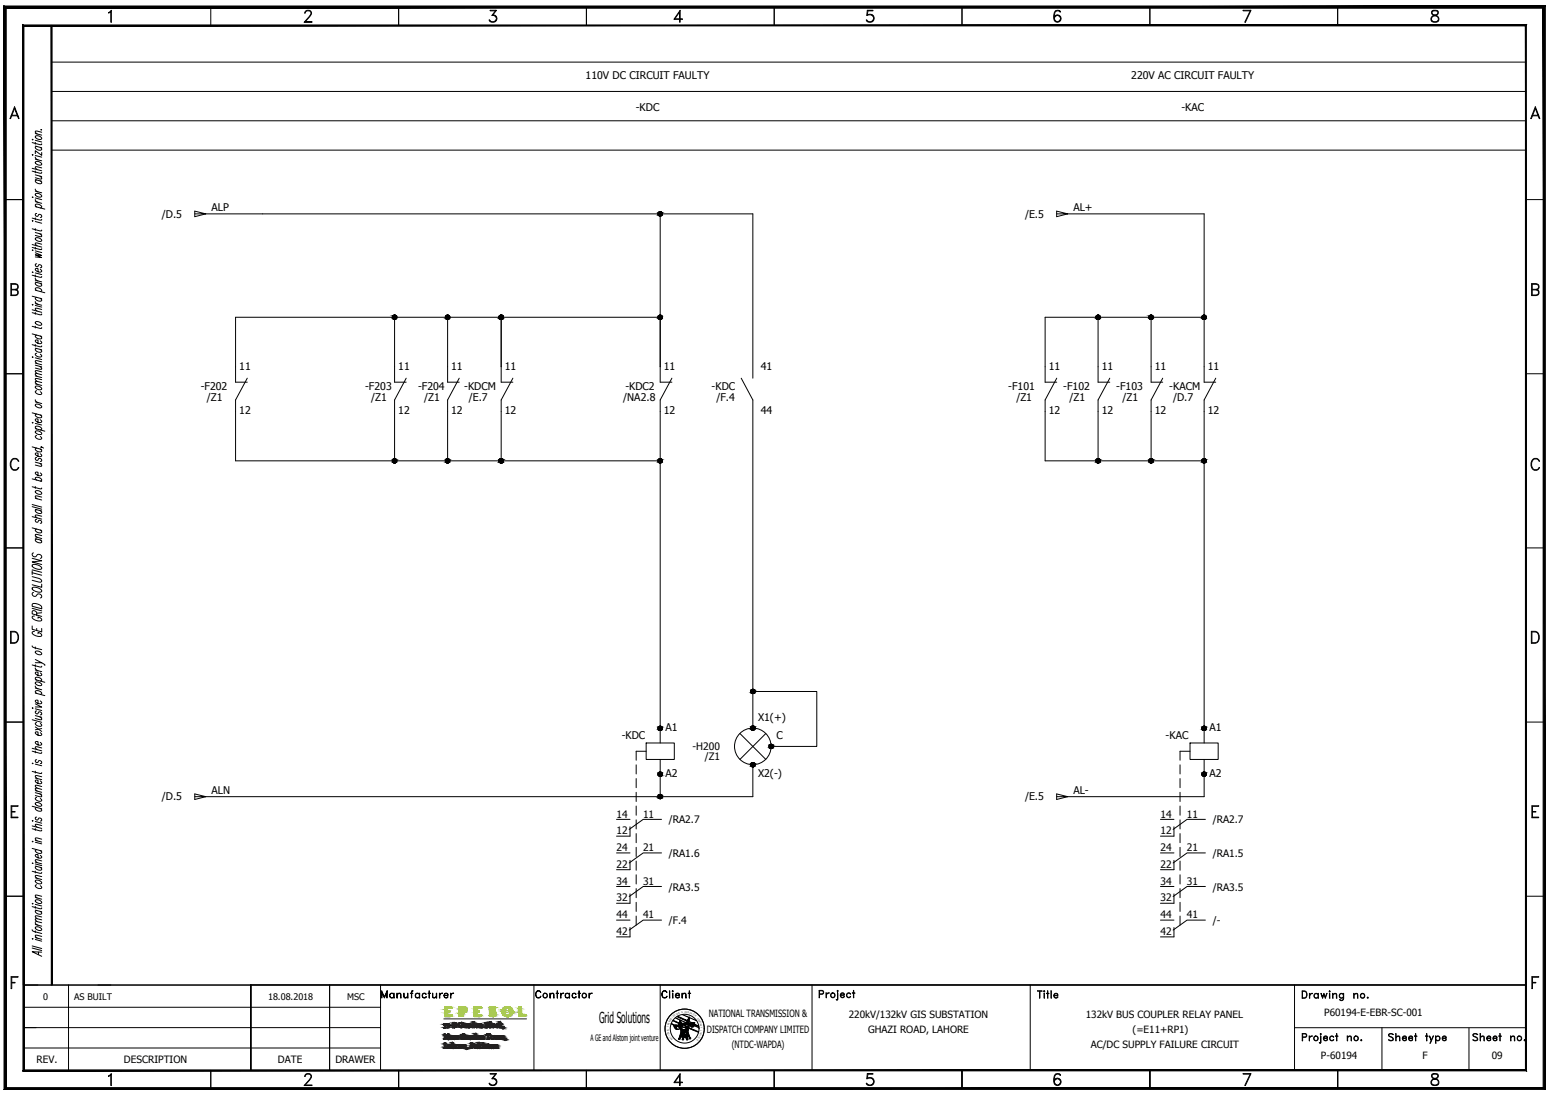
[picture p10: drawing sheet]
<svg xmlns="http://www.w3.org/2000/svg" width="420mm" height="297mm" viewBox="0 0 420 297" stroke-linecap="round" stroke-linejoin="round" font-family="sans-serif">
<defs><g id="words">
<text font-size="4.1" x="162.6" y="277.6">Grid Solutions</text>
<g font-size="2.9">
<text x="159" y="21.4">110V DC CIRCUIT FAULTY</text>
<text x="307" y="21.4">220V AC CIRCUIT FAULTY</text>
<text x="172.6" y="30.1">-KDC</text>
<text x="320.6" y="30.1">-KAC</text>
<text x="43.9" y="59">/D.5</text>
<text x="57.4" y="57.2">ALP</text>
<text x="278.2" y="59">/E.5</text>
<text x="291.3" y="57.2">AL+</text>
<text x="64.9" y="100.4">11</text>
<text x="108.1" y="100.4">11</text>
<text x="122.5" y="100.4">11</text>
<text x="137" y="100.4">11</text>
<text x="180.2" y="100.4">11</text>
<text x="206.5" y="100.4">41</text>
<text x="284.6" y="100.4">11</text>
<text x="299" y="100.4">11</text>
<text x="313.4" y="100.4">11</text>
<text x="327.8" y="100.4">11</text>
<text x="54.5" y="105.8">-F202</text>
<text x="99.1" y="105.8">-F203</text>
<text x="113.5" y="105.8">-F204</text>
<text x="126" y="105.8">-KDCM</text>
<text x="169.7" y="105.8">-KDC2</text>
<text x="193.2" y="105.8">-KDC</text>
<text x="273.7" y="105.8">-F101</text>
<text x="288.6" y="105.8">-F102</text>
<text x="303" y="105.8">-F103</text>
<text x="317.4" y="105.8">-KACM</text>
<text x="56.1" y="108.9">/Z1</text>
<text x="64.9" y="112.4">12</text>
<text x="100.7" y="108.9">/Z1</text>
<text x="108.1" y="112.4">12</text>
<text x="115.1" y="108.9">/Z1</text>
<text x="122.5" y="112.4">12</text>
<text x="127.2" y="108.9">/E.7</text>
<text x="137" y="112.4">12</text>
<text x="169.2" y="108.9">/NA2.8</text>
<text x="180.2" y="112.4">12</text>
<text x="194.4" y="108.9">/F.4</text>
<text x="206.5" y="112.4">44</text>
<text x="275.9" y="108.9">/Z1</text>
<text x="284.6" y="112.4">12</text>
<text x="290.3" y="108.9">/Z1</text>
<text x="299" y="112.4">12</text>
<text x="304.6" y="108.9">/Z1</text>
<text x="313.4" y="112.4">12</text>
<text x="318.4" y="108.9">/D.7</text>
<text x="327.8" y="112.4">12</text>
<text x="205.8" y="195.5">X1(+)</text>
<text x="168.7" y="200.3">-KDC</text>
<text x="180.6" y="198.3">A1</text>
<text x="210.7" y="200.4">C</text>
<text x="316.4" y="200.3">-KAC</text>
<text x="328.2" y="198.3">A1</text>
<text x="57.4" y="215.3">ALN</text>
<text x="180.6" y="210.7">A2</text>
<text x="205.8" y="210.7">X2(-)</text>
<text x="291.3" y="215.3">AL-</text>
<text x="328.2" y="210.7">A2</text>
<text x="43.9" y="217.1">/D.5</text>
<text x="278.2" y="217.1">/E.5</text>
</g>
<g font-size="2.8">
<text x="188" y="203.5">-H200</text>
<text x="191.3" y="206.2">/Z1</text>
<text x="167.3" y="221.8">14</text>
<text x="174.5" y="221.8">11</text>
<text x="315" y="221.8">14</text>
<text x="322.1" y="221.8">11</text>
<text x="167.3" y="226.3">12</text>
<text x="181.5" y="223.4">/RA2.7</text>
<text x="315" y="226.3">12</text>
<text x="329.2" y="223.4">/RA2.7</text>
<text x="167.3" y="230.9">24</text>
<text x="174.5" y="230.9">21</text>
<text x="181.5" y="232.5">/RA1.6</text>
<text x="315" y="230.9">24</text>
<text x="322.1" y="230.9">21</text>
<text x="329.2" y="232.5">/RA1.5</text>
<text x="167.3" y="235.4">22</text>
<text x="167.3" y="240">34</text>
<text x="174.5" y="240">31</text>
<text x="315" y="235.4">22</text>
<text x="315" y="240">34</text>
<text x="322.1" y="240">31</text>
<text x="167.3" y="244.5">32</text>
<text x="181.5" y="241.6">/RA3.5</text>
<text x="315" y="244.5">32</text>
<text x="329.2" y="241.6">/RA3.5</text>
<text x="167.3" y="249.1">44</text>
<text x="174.5" y="249.1">41</text>
<text x="181.5" y="250.7">/F.4</text>
<text x="315" y="249.1">44</text>
<text x="322.1" y="249.1">41</text>
<text x="329.2" y="250.7">/-</text>
<text x="167.3" y="253.6">42</text>
<text x="315" y="253.6">42</text>
</g>
<g font-size="2.7">
<text x="192.4" y="276">NATIONAL TRANSMISSION &amp;</text>
<text x="359.4" y="275.5">P60194-E-EBR-SC-001</text>
<text x="191.9" y="280.2">DISPATCH COMPANY LIMITED</text>
<text x="230.4" y="276">220kV/132kV GIS SUBSTATION</text>
<text x="235.6" y="280.2">GHAZI ROAD, LAHORE</text>
<text x="294.7" y="276">132kV BUS COUPLER RELAY PANEL</text>
<text x="307.4" y="280.2">(=E11+RP1)</text>
<text x="198.6" y="284.4">(NTDC-WAPDA)</text>
<text x="296.1" y="284.2">AC/DC SUPPLY FAILURE CIRCUIT</text>
<text x="358.5" y="287.1">P-60194</text>
<text x="386.1" y="287.1">F</text>
<text x="404.9" y="287.1">09</text>
<text x="9.9" y="288.4">REV.</text>
<text x="33.6" y="288.4">DESCRIPTION</text>
<text x="75.4" y="288.4">DATE</text>
<text x="91" y="288.4">DRAWER</text>
</g>
<g font-size="2.5">
<text x="11.7" y="271.4">0</text>
<text x="20.1" y="271.4">AS BUILT</text>
<text x="72.8" y="271.4">18.08.2018</text>
<text x="94.2" y="271.4">MSC</text>
</g>
<text font-size="2.4" x="160.2" y="282.4">A GE and Alstom joint venture</text>
<g font-size=".7">
<text x="182.9" y="275.9" transform="rotate(-42 182.9 275.9)">S</text>
<text x="183.2" y="275.7" transform="rotate(-39 183.2 275.7)">S</text>
<text x="183.6" y="275.4" transform="rotate(-27 183.6 275.4)">I</text>
<text x="183.8" y="275.2" transform="rotate(-28 183.8 275.2)">O</text>
<text x="184.2" y="275" transform="rotate(-17 184.2 275)">N</text>
<text x="185.1" y="274.8" transform="rotate(-9 185.1 274.8)">&amp;</text>
<text x="185.9" y="274.7" transform="rotate(4 185.9 274.7)">D</text>
<text x="186.3" y="274.8" transform="rotate(5 186.3 274.8)">E</text>
<text x="186.7" y="274.8" transform="rotate(9 186.7 274.8)">S</text>
<text x="187.1" y="274.9" transform="rotate(20 187.1 274.9)">P</text>
<text x="187.5" y="275.1" transform="rotate(23 187.5 275.1)">A</text>
<text x="187.9" y="275.3" transform="rotate(34 187.9 275.3)">T</text>
<text x="188.2" y="275.5" transform="rotate(32 188.2 275.5)">C</text>
<text x="188.6" y="275.7" transform="rotate(42 188.6 275.7)">H</text>
<text x="181.5" y="279.3" transform="rotate(-90 181.5 279.3)">L</text>
<text x="181.5" y="279.8" transform="rotate(-95 181.5 279.8)">A</text>
<text x="181.5" y="278.5" transform="rotate(-80 181.5 278.5)">T</text>
<text x="181.6" y="278.1" transform="rotate(-77 181.6 278.1)">R</text>
<text x="181.6" y="280.1" transform="rotate(-104 181.6 280.1)">N</text>
<text x="181.7" y="277.7" transform="rotate(-72 181.7 277.7)">A</text>
<text x="181.8" y="280.6" transform="rotate(-106 181.8 280.6)">O</text>
<text x="181.9" y="277.3" transform="rotate(-67 181.9 277.3)">N</text>
<text x="182.1" y="276.9" transform="rotate(-55 182.1 276.9)">S</text>
<text x="182.1" y="281.3" transform="rotate(-117 182.1 281.3)">TI</text>
<text x="182.3" y="276.6" transform="rotate(-53 182.3 276.6)">M</text>
<text x="182.4" y="281.7" transform="rotate(-125 182.4 281.7)">A</text>
<text x="182.6" y="282" transform="rotate(-132 182.6 282)">N</text>
<text x="182.6" y="276.2" transform="rotate(-45 182.6 276.2)">I</text>
<text x="189.2" y="276.3" transform="rotate(51 189.2 276.3)">C</text>
<text x="189.3" y="281.7" transform="rotate(129 189.3 281.7)">D</text>
<text x="189.4" y="276.6" transform="rotate(54 189.4 276.6)">O</text>
<text x="189.5" y="281.4" transform="rotate(125 189.5 281.4)">E</text>
<text x="189.6" y="277" transform="rotate(62 189.6 277)">M</text>
<text x="189.7" y="281" transform="rotate(121 189.7 281)">T</text>
<text x="189.8" y="280.7" transform="rotate(117 189.8 280.7)">I</text>
<text x="189.8" y="277.4" transform="rotate(70 189.8 277.4)">P</text>
<text x="190" y="277.7" transform="rotate(72 190 277.7)">A</text>
<text x="190" y="280.2" transform="rotate(110 190 280.2)">M</text>
<text x="190.1" y="278.2" transform="rotate(77 190.1 278.2)">N</text>
<text x="190.1" y="279.9" transform="rotate(101 190.1 279.9)">I</text>
<text x="190.1" y="278.6" transform="rotate(85 190.1 278.6)">Y</text>
<text x="190.2" y="279.4" transform="rotate(96 190.2 279.4)">L</text>
</g>
</g></defs>
<!-- layer: F2 -->
<g fill="none" stroke="#000" stroke-width=".27">
<path d="M14 16.8h400.2M14 24.8h400.2M14 32.8h400.2M14 40.7h400.2M52.9 58h3l-3-.7v1.5l3-.8h148.4v44.6M179.2 58v45.7h3.2M286.8 58h3l-3-.7v1.5l3-.8h37v45.7h3.2M107.1 86.1v17.6h3.2M121.5 86.1v17.6h3.1M136 86.1v17.6h3.2M179.2 86.1h-115.3v17.6h3.2M298 86.1v17.6h3.2"/>
<path d="M312.4 86.1v17.6h3.2M326.8 86.1h-43.1v17.6h3.1M67.1 102.6l-3.2 5.9v16.5h115.3M110.3 102.6l-3.2 5.9v16.5M124.6 102.6l-3.1 5.9v16.5M139.2 102.6l-3.2 5.9v16.5M182.4 102.6l-3.2 5.9v93M201.2 102.6l3.1 5.9v89M286.8 102.6l-3.1 5.9v16.5h43.1M301.2 102.6l-3.2 5.9v16.5M315.6 102.6l-3.2 5.9v16.5M330 102.6l-3.2 5.9v93"/>
<path d="M200.8 199l7.1 7M204.4 187.6h17.3v14.9h-12.4M207.9 199l-7.1 7M172.7 207.5v2.5M172.7 211.2v2.5M172.7 214.9v2.5M172.7 218.7v2.4M175.4 201.5h7.6v4.5h-7.6zM175.4 203.8h-2.7v2.4M179.2 206v10.1M204.3 207.5v8.6h-148.4l-3 .8v-1.5l3 .7h-3M320.3 207.5v2.5"/>
<path d="M320.3 211.2v2.5M320.3 214.9v2.5M320.3 218.7v2.4M323 201.5h7.6v4.5h-7.6zM323 203.8h-2.7v2.4M326.8 206v10.1h-37l-3 .8v-1.5l3 .7h-3M172.7 222.4v2.5M172.7 226.1v2.5M172.7 229.8v2.5M172.7 233.6v2.5M172.7 237.3v2.5M320.3 222.4v2.5"/>
<path d="M320.3 226.1v2.5M320.3 229.8v2.5M320.3 233.6v2.5M320.3 237.3v2.5M172.7 241v2.5M172.7 244.8v2.4M172.7 248.5v2.5M320.3 241v2.5M320.3 244.8v2.4M320.3 248.5v2.5M144.9 267.2v23.1M179.2 267.2v23.1"/>
<circle cx="204.3" cy="202.5" r="5"/>
</g>
<g fill="#000" stroke="#000" stroke-width=".27">
<path d="M179.1 57.4l.3 .1zM179 57.5h.4z"/>
<path d="M179 57.5h.4zM178.9 57.5h.5z"/>
<path d="M179 58.6h.4zM179 58.6h.3z"/>
<path d="M178.9 57.5l.6 .1zM178.8 57.6h.7z"/>
<path d="M178.9 58.5h.5zM178.9 58.5l.5 .1z"/>
<path d="M178.8 57.6h.8zM178.8 57.6h.8z"/>
<path d="M178.8 58.5h.7zM178.8 58.5h.6z"/>
<path d="M178.8 57.6l.9 .1zM178.8 57.6l.9 .1z"/>
<path d="M178.8 58.4h.8zM178.8 58.4l.7 .1z"/>
<path d="M178.7 57.7l1 .1zM178.7 57.7l1 .1z"/>
<path d="M178.7 58.3h1zM178.7 58.3l.9 .1z"/>
<path d="M178.6 57.8l1.2 .1zM178.6 57.8l1.2 .1z"/>
<path d="M178.6 58.2h1.1zM178.6 58.2l1.1 .1z"/>
<path d="M178.6 57.9l1.2 .1zM178.6 57.9l1.2 .1z"/>
<path d="M178.6 58.1h1.2zM178.6 58.1l1.1 .1z"/>
<path d="M178.6 58h1.2zM178.6 58l1.2 .1z"/>
<path d="M107 85.5h.3zM106.9 85.5h.4z"/>
<path d="M106.9 85.5h.5zM106.8 85.5h.6z"/>
<path d="M106.9 86.6h.4zM106.9 86.6h.3z"/>
<path d="M106.8 85.5l.7 .1zM106.7 85.6h.8z"/>
<path d="M106.8 86.6h.6zM106.8 86.6h.5z"/>
<path d="M106.7 85.6l.8 .1zM106.7 85.6l.8 .1z"/>
<path d="M106.7 86.5h.8zM106.7 86.5l.7 .1z"/>
<path d="M106.7 85.7l.9 .1zM106.7 85.7l.9 .1z"/>
<path d="M106.7 86.5h.8zM106.7 86.5h.8z"/>
<path d="M106.6 85.8l1 .1zM106.6 85.8l1 .1z"/>
<path d="M106.6 86.4h1zM106.6 86.4l.9 .1z"/>
<path d="M106.5 85.9l1.2 .1zM106.5 85.9l1.2 .1z"/>
<path d="M106.5 86.3h1.1zM106.5 86.3l1.1 .1z"/>
<path d="M106.5 86l1.2 .1zM106.5 86l1.2 .1z"/>
<path d="M106.5 86.2h1.2zM106.5 86.2l1.1 .1z"/>
<path d="M106.5 86.1h1.2zM106.5 86.1l1.2 .1z"/>
<path d="M121.4 85.5h.2zM121.3 85.5h.3z"/>
<path d="M121.3 85.5h.4zM121.2 85.5h.5z"/>
<path d="M121.3 86.6h.3zM121.3 86.6h.2z"/>
<path d="M121.2 85.5l.6 .1zM121.1 85.6h.7z"/>
<path d="M121.2 86.6h.5zM121.2 86.6h.4z"/>
<path d="M121.1 85.6l.8 .1zM121 85.7h.9z"/>
<path d="M121.1 86.5h.7zM121.1 86.5l.6 .1z"/>
<path d="M121 85.7l1 .1zM121 85.7l1 .1z"/>
<path d="M121 86.5h.9zM121 86.5h.8z"/>
<path d="M121 85.8l1 .1zM121 85.8l1 .1z"/>
<path d="M121 86.4h1zM121 86.4l.9 .1z"/>
<path d="M120.9 85.9l1.2 .1zM120.9 85.9l1.2 .1z"/>
<path d="M120.9 86.3h1.1zM120.9 86.3l1.1 .1z"/>
<path d="M120.9 86l1.2 .1zM120.9 86l1.2 .1z"/>
<path d="M120.9 86.1l1.2 .1zM120.9 86.1l1.2 .1z"/>
<path d="M120.9 86.2h1.2zM120.9 86.2l1.1 .1z"/>
<path d="M136 85.5h.2zM135.9 85.5h.3z"/>
<path d="M136 85.5h.2zM135.9 85.5h.3z"/>
<path d="M135.9 85.5h.4zM135.8 85.5h.5z"/>
<path d="M135.9 86.6h.3zM135.9 86.6h.2z"/>
<path d="M135.9 85.5h.4zM135.8 85.5h.5z"/>
<path d="M135.9 86.6h.3zM135.9 86.6h.2z"/>
<path d="M135.8 85.5l.6 .1zM135.7 85.6h.7z"/>
<path d="M135.8 86.6h.5zM135.8 86.6h.4z"/>
<path d="M135.8 85.5l.6 .1zM135.7 85.6h.7z"/>
<path d="M135.8 86.6h.5zM135.8 86.6h.4z"/>
<path d="M135.7 85.6l.8 .1zM135.7 85.6l.8 .1z"/>
<path d="M135.7 86.5h.7zM135.7 86.5l.6 .1z"/>
<path d="M135.7 85.6l.8 .1zM135.7 85.6l.8 .1z"/>
<path d="M135.7 86.5h.7zM135.7 86.5l.6 .1z"/>
<path d="M135.6 85.7l.9 .1zM135.6 85.7l.9 .1z"/>
<path d="M135.6 86.5h.9zM135.6 86.5h.8z"/>
<path d="M135.6 85.7l.9 .1zM135.6 85.7l.9 .1z"/>
<path d="M135.6 86.5h.9zM135.6 86.5h.8z"/>
<path d="M135.5 85.8l1.1 .1zM135.5 85.8l1.1 .1z"/>
<path d="M135.5 86.4h1zM135.5 86.4l1 .1z"/>
<path d="M135.5 85.8l1.1 .1zM135.5 85.8l1.1 .1z"/>
<path d="M135.5 86.4h1zM135.5 86.4l1 .1z"/>
<path d="M135.5 85.9l1.1 .1zM135.5 85.9l1.1 .1z"/>
<path d="M135.5 86.3h1.1zM135.5 86.3l1 .1z"/>
<path d="M135.5 85.9l1.1 .1zM135.5 85.9l1.1 .1z"/>
<path d="M135.5 86.3h1.1zM135.5 86.3l1 .1z"/>
<path d="M135.5 86l1.1 .1zM135.5 86l1.1 .1z"/>
<path d="M135.5 86.2h1.1zM135.5 86.2l1.1 .1z"/>
<path d="M135.5 86l1.1 .1zM135.5 86l1.1 .1z"/>
<path d="M135.5 86.2h1.1zM135.5 86.2l1.1 .1z"/>
<path d="M135.5 86.1h1.1zM135.5 86.1l1.1 .1z"/>
<path d="M135.5 86.1h1.1zM135.5 86.1l1.1 .1z"/>
<path d="M179.1 85.5h.3zM179 85.5h.4z"/>
<path d="M179 85.5h.4zM178.9 85.5h.5z"/>
<path d="M179 86.6h.4zM179 86.6h.3z"/>
<path d="M178.9 85.5l.6 .1zM178.8 85.6h.7z"/>
<path d="M178.9 86.6h.5zM178.9 86.6h.5z"/>
<path d="M178.8 85.6l.8 .1zM178.8 85.6l.8 .1z"/>
<path d="M178.8 86.5h.7zM178.8 86.5l.6 .1z"/>
<path d="M178.8 85.7l.9 .1zM178.8 85.7l.9 .1z"/>
<path d="M178.8 86.5h.8zM178.8 86.5h.7z"/>
<path d="M178.7 85.8l1 .1zM178.7 85.8l1 .1z"/>
<path d="M178.7 86.4h1zM178.7 86.4l.9 .1z"/>
<path d="M178.6 85.9l1.2 .1zM178.6 85.9l1.2 .1z"/>
<path d="M178.6 86.3h1.1zM178.6 86.3l1.1 .1z"/>
<path d="M178.6 86l1.2 .1zM178.6 86l1.2 .1z"/>
<path d="M178.6 86.2h1.2zM178.6 86.2l1.1 .1z"/>
<path d="M178.6 86.1h1.2zM178.6 86.1l1.2 .1z"/>
<path d="M298 85.5h.2zM297.9 85.5h.3z"/>
<path d="M297.9 85.5h.4zM297.8 85.5h.5z"/>
<path d="M297.9 86.6h.3zM297.9 86.6h.2z"/>
<path d="M297.8 85.5l.6 .1zM297.7 85.6h.7z"/>
<path d="M297.8 86.6h.5zM297.8 86.6h.4z"/>
<path d="M297.7 85.6l.8 .1zM297.7 85.6l.8 .1z"/>
<path d="M297.7 86.5h.7zM297.7 86.5l.6 .1z"/>
<path d="M297.6 85.7l.9 .1zM297.6 85.7l.9 .1z"/>
<path d="M297.6 86.5h.9zM297.6 86.5h.8z"/>
<path d="M297.6 85.8l1 .1zM297.6 85.8l1 .1z"/>
<path d="M297.6 86.4h.9zM297.6 86.4l.9 .1z"/>
<path d="M297.5 85.9l1.1 .1zM297.5 85.9l1.1 .1z"/>
<path d="M297.5 86.3h1.1zM297.5 86.3l1 .1z"/>
<path d="M297.5 86l1.1 .1zM297.5 86l1.1 .1z"/>
<path d="M297.5 86.2h1.1zM297.5 86.2l1.1 .1z"/>
<path d="M297.5 86.1h1.1zM297.5 86.1l1.1 .1z"/>
<path d="M312.4 85.5h.2zM312.3 85.5h.3z"/>
<path d="M312.3 85.5h.4zM312.2 85.5h.5z"/>
<path d="M312.3 86.6h.3zM312.3 86.6h.2z"/>
<path d="M312.2 85.5l.6 .1zM312.1 85.6h.7z"/>
<path d="M312.2 86.6h.5zM312.2 86.6h.4z"/>
<path d="M312.1 85.6l.8 .1zM312.1 85.6l.8 .1z"/>
<path d="M312.1 86.5h.7zM312.1 86.5l.6 .1z"/>
<path d="M312 85.7l.9 .1zM312 85.7l.9 .1z"/>
<path d="M312 86.5h.9zM312 86.5h.8z"/>
<path d="M311.9 85.8l1.1 .1zM311.9 85.8l1.1 .1z"/>
<path d="M311.9 86.4h1zM311.9 86.4l1 .1z"/>
<path d="M311.9 85.9l1.1 .1zM311.9 85.9l1.1 .1z"/>
<path d="M311.9 86.3h1.1zM311.9 86.3l1 .1z"/>
<path d="M311.9 86l1.1 .1zM311.9 86l1.1 .1z"/>
<path d="M311.8 86.1l1.2 .1zM311.8 86.1l1.2 .1z"/>
<path d="M311.9 86.2h1.1zM311.9 86.2l1.1 .1z"/>
<path d="M326.8 85.5h.2zM326.7 85.5h.3z"/>
<path d="M326.7 85.5h.4zM326.6 85.5h.5z"/>
<path d="M326.7 86.6h.3zM326.7 86.6h.2z"/>
<path d="M326.6 85.5l.6 .1zM326.5 85.6h.7z"/>
<path d="M326.6 86.6h.5zM326.6 86.6h.4z"/>
<path d="M326.5 85.6l.8 .1zM326.5 85.6l.8 .1z"/>
<path d="M326.5 86.5h.7zM326.5 86.5l.6 .1z"/>
<path d="M326.4 85.7l.9 .1zM326.4 85.7l.9 .1z"/>
<path d="M326.4 86.5h.9zM326.4 86.5h.8z"/>
<path d="M326.3 85.8l1.1 .1zM326.3 85.8l1.1 .1z"/>
<path d="M326.3 86.4h1zM326.3 86.4l1 .1z"/>
<path d="M326.3 85.9l1.1 .1zM326.3 85.9l1.1 .1z"/>
<path d="M326.3 86.3h1.1zM326.3 86.3l1 .1z"/>
<path d="M326.2 86l1.2 .1zM326.2 86l1.2 .1z"/>
<path d="M326.2 86.1l1.2 .1zM326.2 86.1l1.2 .1z"/>
<path d="M326.2 86.2h1.2zM326.2 86.2l1.2 .1z"/>
<path d="M107 124.4l.3 .1zM106.9 124.5h.4z"/>
<path d="M106.9 124.5h.5zM106.8 124.5h.6z"/>
<path d="M106.9 125.6h.4zM106.9 125.6h.3z"/>
<path d="M106.8 124.5h.7zM106.7 124.5h.8z"/>
<path d="M106.8 125.5h.6zM106.8 125.5l.5 .1z"/>
<path d="M106.7 124.5l.8 .1zM106.7 124.5l.8 .1z"/>
<path d="M106.7 125.5h.8zM106.7 125.5h.7z"/>
<path d="M106.7 124.6l.9 .1zM106.7 124.6l.9 .1z"/>
<path d="M106.7 125.4h.8zM106.7 125.4l.8 .1z"/>
<path d="M106.6 124.7l1 .1zM106.6 124.7l1 .1z"/>
<path d="M106.6 125.3h1zM106.6 125.3l.9 .1z"/>
<path d="M106.5 124.8l1.2 .1zM106.5 124.8l1.2 .1z"/>
<path d="M106.5 125.2h1.1zM106.5 125.2l1.1 .1z"/>
<path d="M106.5 124.9l1.2 .1zM106.5 124.9l1.2 .1z"/>
<path d="M106.5 125.1h1.2zM106.5 125.1l1.1 .1z"/>
<path d="M106.5 125h1.2zM106.5 125l1.2 .1z"/>
<path d="M121.4 124.4l.2 .1zM121.3 124.5h.3z"/>
<path d="M121.3 124.5h.4zM121.2 124.5h.5z"/>
<path d="M121.3 125.6h.3zM121.3 125.6h.2z"/>
<path d="M121.2 124.5h.6zM121.1 124.5h.7z"/>
<path d="M121.2 125.5h.5zM121.2 125.5l.4 .1z"/>
<path d="M121.1 124.5l.8 .1zM121 124.6h.9z"/>
<path d="M121.1 125.5h.7zM121.1 125.5h.6z"/>
<path d="M121 124.6l1 .1zM121 124.6l1 .1z"/>
<path d="M121 125.4h.9zM121 125.4l.8 .1z"/>
<path d="M121 124.7l1 .1zM121 124.7l1 .1z"/>
<path d="M121 125.3h1zM121 125.3l.9 .1z"/>
<path d="M120.9 124.8l1.2 .1zM120.9 124.8l1.2 .1z"/>
<path d="M120.9 125.2h1.1zM120.9 125.2l1.1 .1z"/>
<path d="M120.9 124.9l1.2 .1zM120.9 124.9l1.2 .1z"/>
<path d="M120.9 125l1.2 .1zM120.9 125l1.2 .1z"/>
<path d="M120.9 125.1h1.2zM120.9 125.1l1.1 .1z"/>
<path d="M136 124.4l.2 .1zM135.9 124.5h.3z"/>
<path d="M136 124.4l.2 .1zM135.9 124.5h.3z"/>
<path d="M135.9 124.5h.4zM135.8 124.5h.5z"/>
<path d="M135.9 125.6h.3zM135.9 125.6h.2z"/>
<path d="M135.9 124.5h.4zM135.8 124.5h.5z"/>
<path d="M135.9 125.6h.3zM135.9 125.6h.2z"/>
<path d="M135.8 124.5h.6zM135.7 124.5h.7z"/>
<path d="M135.8 125.5h.5zM135.8 125.5l.4 .1z"/>
<path d="M135.8 124.5h.6zM135.7 124.5h.7z"/>
<path d="M135.8 125.5h.5zM135.8 125.5l.4 .1z"/>
<path d="M135.7 124.5l.8 .1zM135.7 124.5l.8 .1z"/>
<path d="M135.7 125.5h.7zM135.7 125.5h.6z"/>
<path d="M135.7 124.5l.8 .1zM135.7 124.5l.8 .1z"/>
<path d="M135.7 125.5h.7zM135.7 125.5h.6z"/>
<path d="M135.6 124.6l.9 .1zM135.6 124.6l.9 .1z"/>
<path d="M135.6 125.4h.9zM135.6 125.4l.8 .1z"/>
<path d="M135.6 124.6l.9 .1zM135.6 124.6l.9 .1z"/>
<path d="M135.6 125.4h.9zM135.6 125.4l.8 .1z"/>
<path d="M135.5 124.7l1.1 .1zM135.5 124.7l1.1 .1z"/>
<path d="M135.5 125.3h1zM135.5 125.3l1 .1z"/>
<path d="M135.5 124.7l1.1 .1zM135.5 124.7l1.1 .1z"/>
<path d="M135.5 125.3h1zM135.5 125.3l1 .1z"/>
<path d="M135.5 124.8l1.1 .1zM135.5 124.8l1.1 .1z"/>
<path d="M135.5 125.2h1.1zM135.5 125.2l1 .1z"/>
<path d="M135.5 124.8l1.1 .1zM135.5 124.8l1.1 .1z"/>
<path d="M135.5 125.2h1.1zM135.5 125.2l1 .1z"/>
<path d="M135.5 124.9l1.1 .1zM135.5 124.9l1.1 .1z"/>
<path d="M135.5 125.1h1.1zM135.5 125.1l1.1 .1z"/>
<path d="M135.5 124.9l1.1 .1zM135.5 124.9l1.1 .1z"/>
<path d="M135.5 125.1h1.1zM135.5 125.1l1.1 .1z"/>
<path d="M135.5 125h1.1zM135.5 125l1.1 .1z"/>
<path d="M135.5 125h1.1zM135.5 125l1.1 .1z"/>
<path d="M179.1 124.4l.3 .1zM179 124.5h.4z"/>
<path d="M179 124.5h.4zM178.9 124.5h.5z"/>
<path d="M179 125.6h.4zM179 125.6h.3z"/>
<path d="M178.9 124.5h.6zM178.8 124.5h.7z"/>
<path d="M178.9 125.5h.5zM178.9 125.5l.5 .1z"/>
<path d="M178.8 124.5l.8 .1zM178.8 124.5l.8 .1z"/>
<path d="M178.8 125.5h.7zM178.8 125.5h.6z"/>
<path d="M178.8 124.6l.9 .1zM178.8 124.6l.9 .1z"/>
<path d="M178.8 125.4h.8zM178.8 125.4l.7 .1z"/>
<path d="M178.7 124.7l1 .1zM178.7 124.7l1 .1z"/>
<path d="M178.7 125.3h1zM178.7 125.3l.9 .1z"/>
<path d="M178.6 124.8l1.2 .1zM178.6 124.8l1.2 .1z"/>
<path d="M178.6 125.2h1.1zM178.6 125.2l1.1 .1z"/>
<path d="M178.6 124.9l1.2 .1zM178.6 124.9l1.2 .1z"/>
<path d="M178.6 125.1h1.2zM178.6 125.1l1.1 .1z"/>
<path d="M178.6 125h1.2zM178.6 125l1.2 .1z"/>
<path d="M298 124.4l.2 .1zM297.9 124.5h.3z"/>
<path d="M297.9 124.5h.4zM297.8 124.5h.5z"/>
<path d="M297.9 125.6h.3zM297.9 125.6h.2z"/>
<path d="M297.8 124.5h.6zM297.7 124.5h.7z"/>
<path d="M297.8 125.5h.5zM297.8 125.5l.4 .1z"/>
<path d="M297.7 124.5l.8 .1zM297.6 124.6h.9z"/>
<path d="M297.7 125.5h.7zM297.7 125.5h.6z"/>
<path d="M297.6 124.6l.9 .1zM297.6 124.6l.9 .1z"/>
<path d="M297.6 125.4h.9zM297.6 125.4l.8 .1z"/>
<path d="M297.6 124.7l1 .1zM297.6 124.7l1 .1z"/>
<path d="M297.6 125.3h.9zM297.6 125.3l.9 .1z"/>
<path d="M297.5 124.8l1.1 .1zM297.5 124.8l1.1 .1z"/>
<path d="M297.5 125.2h1.1zM297.5 125.2l1 .1z"/>
<path d="M297.5 124.9l1.1 .1zM297.5 124.9l1.1 .1z"/>
<path d="M297.5 125.1h1.1zM297.5 125.1l1.1 .1z"/>
<path d="M297.5 125h1.1zM297.5 125l1.1 .1z"/>
<path d="M312.4 124.4l.2 .1zM312.3 124.5h.3z"/>
<path d="M312.3 124.5h.4zM312.2 124.5h.5z"/>
<path d="M312.3 125.6h.3zM312.3 125.6h.2z"/>
<path d="M312.2 124.5h.6zM312.1 124.5h.7z"/>
<path d="M312.2 125.5h.5zM312.2 125.5l.4 .1z"/>
<path d="M312.1 124.5l.8 .1zM312.1 124.5l.8 .1z"/>
<path d="M312.1 125.5h.7zM312.1 125.5h.6z"/>
<path d="M312 124.6l.9 .1zM312 124.6l.9 .1z"/>
<path d="M312 125.4h.9zM312 125.4l.8 .1z"/>
<path d="M311.9 124.7l1.1 .1zM311.9 124.7l1.1 .1z"/>
<path d="M311.9 125.3h1zM311.9 125.3l1 .1z"/>
<path d="M311.9 124.8l1.1 .1zM311.9 124.8l1.1 .1z"/>
<path d="M311.9 125.2h1.1zM311.9 125.2l1 .1z"/>
<path d="M311.9 124.9l1.1 .1zM311.9 124.9l1.1 .1z"/>
<path d="M311.8 125l1.2 .1zM311.8 125l1.2 .1z"/>
<path d="M311.9 125.1h1.1zM311.9 125.1l1.1 .1z"/>
<path d="M326.8 124.4l.2 .1zM326.7 124.5h.3z"/>
<path d="M326.7 124.5h.4zM326.6 124.5h.5z"/>
<path d="M326.7 125.6h.3zM326.7 125.6h.2z"/>
<path d="M326.6 124.5h.6zM326.5 124.5h.7z"/>
<path d="M326.6 125.5h.5zM326.6 125.5l.4 .1z"/>
<path d="M326.5 124.5l.8 .1zM326.5 124.5l.8 .1z"/>
<path d="M326.5 125.5h.7zM326.5 125.5h.6z"/>
<path d="M326.4 124.6l.9 .1zM326.4 124.6l.9 .1z"/>
<path d="M326.4 125.4h.9zM326.4 125.4l.8 .1z"/>
<path d="M326.3 124.7l1.1 .1zM326.3 124.7l1.1 .1z"/>
<path d="M326.3 125.3h1zM326.3 125.3l1 .1z"/>
<path d="M326.3 124.8l1.1 .1zM326.3 124.8l1.1 .1z"/>
<path d="M326.3 125.2h1.1zM326.3 125.2l1 .1z"/>
<path d="M326.2 124.9l1.2 .1zM326.2 124.9l1.2 .1z"/>
<path d="M326.2 125l1.2 .1zM326.2 125l1.2 .1z"/>
<path d="M326.2 125.1h1.2zM326.2 125.1l1.2 .1z"/>
<path d="M179.1 197h.3zM179 197h.4z"/>
<path d="M179 197l.4 .1zM178.9 197.1h.5z"/>
<path d="M179 198.1h.4zM179 198.1l.3 .1z"/>
<path d="M178.9 197.1h.6zM178.8 197.1h.7z"/>
<path d="M178.9 198.1h.5zM178.9 198.1h.5z"/>
<path d="M178.8 197.1l.8 .1zM178.8 197.1l.8 .1z"/>
<path d="M178.8 198h.7zM178.8 198l.6 .1z"/>
<path d="M178.8 197.2l.9 .1zM178.8 197.2l.9 .1z"/>
<path d="M178.8 198h.8zM178.8 198h.7z"/>
<path d="M178.7 197.3l1 .1zM178.7 197.3l1 .1z"/>
<path d="M178.7 197.9h1zM178.7 197.9l.9 .1z"/>
<path d="M178.6 197.4l1.2 .1zM178.6 197.4l1.2 .1z"/>
<path d="M178.6 197.8h1.1zM178.6 197.8l1.1 .1z"/>
<path d="M178.6 197.5l1.2 .1zM178.6 197.5l1.2 .1z"/>
<path d="M178.6 197.7h1.2zM178.6 197.7l1.1 .1z"/>
<path d="M178.6 197.6h1.2zM178.6 197.6l1.2 .1z"/>
<path d="M204.3 196.9l.2 .1zM204.2 197h.3z"/>
<path d="M204.3 187h.2zM204.2 187h.3z"/>
<path d="M204.2 197h.4zM204.1 197h.5z"/>
<path d="M204.2 198.1h.3zM204.2 198.1h.2z"/>
<path d="M204.2 187h.4zM204.1 187h.5z"/>
<path d="M204.2 188.1h.3zM204.2 188.1l.2 .1z"/>
<path d="M204.1 197h.6zM204 197h.7z"/>
<path d="M204.1 198h.5zM204.1 198l.4 .1z"/>
<path d="M204.1 187l.6 .1zM204 187.1h.7z"/>
<path d="M204.1 188.1h.5zM204.1 188.1h.4z"/>
<path d="M204 197l.8 .1zM204 197l.8 .1z"/>
<path d="M204 198h.7zM204 198h.6z"/>
<path d="M204 187.1l.8 .1zM203.9 187.2h.9z"/>
<path d="M204 188h.7zM204 188l.6 .1z"/>
<path d="M203.9 197.1l.9 .1zM203.9 197.1l.9 .1z"/>
<path d="M203.9 197.9h.9zM203.9 197.9l.8 .1z"/>
<path d="M203.9 187.2l.9 .1zM203.9 187.2l.9 .1z"/>
<path d="M203.9 188h.9zM203.9 188h.8z"/>
<path d="M203.8 197.2l1.1 .1zM203.8 197.2l1.1 .1z"/>
<path d="M203.8 197.8h1zM203.8 197.8l1 .1z"/>
<path d="M203.8 187.3l1.1 .1zM203.8 187.3l1.1 .1z"/>
<path d="M203.8 187.9h1zM203.8 187.9l1 .1z"/>
<path d="M203.8 197.3l1.1 .1zM203.8 197.3l1.1 .1z"/>
<path d="M203.8 197.7h1.1zM203.8 197.7l1 .1z"/>
<path d="M203.8 187.4l1.1 .1zM203.8 187.4l1.1 .1z"/>
<path d="M203.8 187.8h1.1zM203.8 187.8l1 .1z"/>
<path d="M203.8 197.4l1.1 .1zM203.8 197.4l1.1 .1z"/>
<path d="M203.8 197.5l1.1 .1zM203.8 197.5l1.1 .1z"/>
<path d="M203.8 197.6h1.1zM203.8 197.6l1.1 .1z"/>
<path d="M203.8 187.5l1.1 .1zM203.8 187.5l1.1 .1z"/>
<path d="M203.8 187.6l1.1 .1zM203.8 187.6l1.1 .1z"/>
<path d="M203.8 187.7h1.1zM203.8 187.7l1.1 .1z"/>
<path d="M326.8 197h.2zM326.7 197h.3z"/>
<path d="M326.7 197l.4 .1zM326.6 197.1h.5z"/>
<path d="M326.7 198.1h.3zM326.7 198.1l.2 .1z"/>
<path d="M326.6 197.1h.6zM326.5 197.1h.7z"/>
<path d="M326.6 198.1h.5zM326.6 198.1h.4z"/>
<path d="M326.5 197.1l.8 .1zM326.5 197.1l.8 .1z"/>
<path d="M326.5 198h.7zM326.5 198l.6 .1z"/>
<path d="M326.4 197.2l.9 .1zM326.4 197.2l.9 .1z"/>
<path d="M326.4 198h.9zM326.4 198h.8z"/>
<path d="M326.3 197.3l1.1 .1zM326.3 197.3l1.1 .1z"/>
<path d="M326.3 197.9h1zM326.3 197.9l1 .1z"/>
<path d="M326.3 197.4l1.1 .1zM326.3 197.4l1.1 .1z"/>
<path d="M326.3 197.8h1.1zM326.3 197.8l1 .1z"/>
<path d="M326.2 197.5l1.2 .1zM326.2 197.5l1.2 .1z"/>
<path d="M326.2 197.6l1.2 .1zM326.2 197.6l1.2 .1z"/>
<path d="M326.2 197.7h1.2zM326.2 197.7l1.2 .1z"/>
<path d="M179.1 209.4h.3zM179 209.4h.4z"/>
<path d="M179.1 215.5h.3zM179 215.5h.4z"/>
<path d="M179 209.4l.4 .1zM178.9 209.5h.5z"/>
<path d="M179 210.6h.4zM179 210.6h.3z"/>
<path d="M179 215.5l.4 .1zM178.9 215.6h.5z"/>
<path d="M179 216.6h.4zM179 216.6l.3 .1z"/>
<path d="M178.9 209.5l.6 .1zM178.8 209.6h.7z"/>
<path d="M178.9 210.5h.5zM178.9 210.5l.5 .1z"/>
<path d="M178.9 215.6h.6zM178.8 215.6h.7z"/>
<path d="M178.9 216.6h.5zM178.9 216.6h.5z"/>
<path d="M178.8 209.6h.8zM178.8 209.6h.8z"/>
<path d="M178.8 210.5h.7zM178.8 210.5h.6z"/>
<path d="M178.8 215.6l.8 .1zM178.8 215.6l.8 .1z"/>
<path d="M178.8 216.6h.7zM178.8 216.6h.6z"/>
<path d="M178.8 209.6l.9 .1zM178.8 209.6l.9 .1z"/>
<path d="M178.8 210.4h.8zM178.8 210.4l.7 .1z"/>
<path d="M178.8 215.7l.9 .1zM178.8 215.7l.9 .1z"/>
<path d="M178.8 216.5h.8zM178.8 216.5l.7 .1z"/>
<path d="M178.7 209.7l1 .1zM178.7 209.7l1 .1z"/>
<path d="M178.7 210.3h1zM178.7 210.3l.9 .1z"/>
<path d="M178.7 215.8l1 .1zM178.7 215.8l1 .1z"/>
<path d="M178.7 216.4h1zM178.7 216.4l.9 .1z"/>
<path d="M178.6 209.8l1.2 .1zM178.6 209.8l1.2 .1z"/>
<path d="M178.6 210.2h1.1zM178.6 210.2l1.1 .1z"/>
<path d="M178.6 215.9l1.2 .1zM178.6 215.9l1.2 .1z"/>
<path d="M178.6 216.3h1.1zM178.6 216.3l1.1 .1z"/>
<path d="M178.6 209.9l1.2 .1zM178.6 209.9l1.2 .1z"/>
<path d="M178.6 210.1h1.2zM178.6 210.1l1.1 .1z"/>
<path d="M178.6 216l1.2 .1zM178.6 216l1.2 .1z"/>
<path d="M178.6 216.2h1.2zM178.6 216.2l1.1 .1z"/>
<path d="M178.6 210h1.2zM178.6 210l1.2 .1z"/>
<path d="M178.6 216.1h1.2zM178.6 216.1l1.2 .1z"/>
<path d="M204.3 206.9h.2zM204.2 206.9h.3z"/>
<path d="M204.2 206.9h.4zM204.1 206.9h.5z"/>
<path d="M204.2 208h.3zM204.2 208h.2z"/>
<path d="M204.1 206.9l.6 .1zM204 207h.7z"/>
<path d="M204.1 208h.5zM204.1 208h.4z"/>
<path d="M204 207l.8 .1zM204 207l.8 .1z"/>
<path d="M204 207.9h.7zM204 207.9l.6 .1z"/>
<path d="M203.9 207.1l.9 .1zM203.9 207.1l.9 .1z"/>
<path d="M203.9 207.9h.9zM203.9 207.9h.8z"/>
<path d="M203.8 207.2h1.1zM203.8 207.2h1.1z"/>
<path d="M203.8 207.8h1zM203.8 207.8l1 .1z"/>
<path d="M203.8 207.2l1.1 .1zM203.8 207.2l1.1 .1z"/>
<path d="M203.8 207.7h1.1zM203.8 207.7l1 .1z"/>
<path d="M203.8 207.3l1.1 .2zM203.8 207.3l1.1 .2z"/>
<path d="M203.8 207.5l1.1 .1zM203.8 207.5l1.1 .1z"/>
<path d="M203.8 207.6h1.1zM203.8 207.6l1.1 .1z"/>
<path d="M209.3 201.9h.2zM209.2 201.9h.3z"/>
<path d="M209.2 201.9l.4 .1zM209.1 202h.5z"/>
<path d="M209.2 203.1h.3zM209.2 203.1h.2z"/>
<path d="M209.1 202h.6zM209 202h.7z"/>
<path d="M209.1 203h.5zM209.1 203l.4 .1z"/>
<path d="M209 202l.8 .1zM209 202l.8 .1z"/>
<path d="M209 202.9h.7zM209 202.9l.6 .1z"/>
<path d="M208.9 202.1l.9 .1zM208.9 202.1l.9 .1z"/>
<path d="M208.9 202.9h.9zM208.9 202.9h.8z"/>
<path d="M208.8 202.2l1.1 .1zM208.8 202.2l1.1 .1z"/>
<path d="M208.8 202.8h1zM208.8 202.8l1 .1z"/>
<path d="M208.8 202.3l1.1 .1zM208.8 202.3l1.1 .1z"/>
<path d="M208.8 202.7h1.1zM208.8 202.7l1 .1z"/>
<path d="M208.8 202.4l1.1 .1zM208.8 202.4l1.1 .1z"/>
<path d="M208.7 202.5l1.2 .1zM208.7 202.5l1.2 .1z"/>
<path d="M208.8 202.6h1.1zM208.8 202.6l1.1 .1z"/>
<path d="M326.8 209.4h.2zM326.7 209.4h.3z"/>
<path d="M326.7 209.4l.4 .1zM326.6 209.5h.5z"/>
<path d="M326.7 210.6h.3zM326.7 210.6h.2z"/>
<path d="M326.6 209.5l.6 .1zM326.5 209.6h.7z"/>
<path d="M326.6 210.5h.5zM326.6 210.5l.4 .1z"/>
<path d="M326.5 209.6h.8zM326.4 209.6h.9z"/>
<path d="M326.5 210.5h.7zM326.5 210.5h.6z"/>
<path d="M326.4 209.6l.9 .1zM326.4 209.6l.9 .1z"/>
<path d="M326.4 210.4h.9zM326.4 210.4l.8 .1z"/>
<path d="M326.3 209.7l1.1 .1zM326.3 209.7l1.1 .1z"/>
<path d="M326.3 210.3h1zM326.3 210.3l1 .1z"/>
<path d="M326.3 209.8l1.1 .1zM326.3 209.8l1.1 .1z"/>
<path d="M326.3 210.2h1.1zM326.3 210.2l1 .1z"/>
<path d="M326.2 209.9l1.2 .1zM326.2 209.9l1.2 .1z"/>
<path d="M326.2 210l1.2 .1zM326.2 210l1.2 .1z"/>
<path d="M326.2 210.1h1.2zM326.2 210.1l1.2 .1z"/>
</g>
<!-- layer: Layer1 -->
<g fill="none" stroke="#000" stroke-width=".27">
<circle cx="179.2" cy="58" r=".58"/>
<circle cx="107.1" cy="86.1" r=".58"/>
<circle cx="121.5" cy="86.1" r=".58"/>
<circle cx="136" cy="86.1" r=".58"/>
<circle cx="179.2" cy="86.1" r=".58"/>
<circle cx="298" cy="86.1" r=".58"/>
<circle cx="312.4" cy="86.1" r=".58"/>
<circle cx="326.8" cy="86.1" r=".58"/>
<circle cx="107.1" cy="125" r=".58"/>
<circle cx="121.5" cy="125" r=".58"/>
<circle cx="136" cy="125" r=".58"/>
<circle cx="179.2" cy="125" r=".58"/>
<circle cx="298" cy="125" r=".58"/>
<circle cx="312.4" cy="125" r=".58"/>
<circle cx="326.8" cy="125" r=".58"/>
<circle cx="179.2" cy="197.6" r=".58"/>
<circle cx="204.3" cy="197.5" r=".58"/>
<circle cx="204.3" cy="187.6" r=".58"/>
<circle cx="326.8" cy="197.6" r=".58"/>
<circle cx="179.2" cy="210" r=".58"/>
<circle cx="179.2" cy="216.1" r=".58"/>
<circle cx="204.3" cy="207.4" r=".58"/>
<circle cx="209.3" cy="202.5" r=".58"/>
<circle cx="326.8" cy="210" r=".58"/>
</g>
<!-- layer: 0 -->
<path d="M13.9 6.9v260.3h.2zM13.9 6.9h.2v260.3z" fill="#000" stroke="#000" stroke-width=".27"/>
<!-- layer: 4 -->
<g fill="none" stroke="#000" stroke-width=".27">
<path d="M29.5 3.4l.7-.6v3.2h-.1v-2.9l-.6 .5zM57.2 1.9v5M82.7 5.9h2v.1h-2.1l1.3-1.5a1 1 0 0 0 .4-1.4l-1-.2-.6 .7 .3-.7 .9-.1a.79 .79 0 0 1 .5 1.2l-1.7 2M108.2 1.9v5M132.9 5.6l.4 .3M133.7 4a1.04 1.04 0 0 1 1.2 1.1 1.04 1.04 0 0 1-1.4 .9l-.5-.1-.3-.5h.2a1.02 1.02 0 0 0 1 .5 1.02 1.02 0 0 0 .8-.7M134.1 4.2a.92 .92 0 0 1 .5 1.4l-.5 .3M134.6 2.9h-1.6v-.1h1.7l-1 1.4M134.6 2.8l-1.1 1.4 .9 .1 .3 .5M159.2 1.9v5M183.1 5.1h2.1v.1h-2.3l1.7-2.4v3.2h-.2v-2.7l-1.3 1.9M210.1 1.9v5"/>
<path d="M235.3 5.6l.4 .3M236.5 4a1.01 1.01 0 0 1 .6 1 1.01 1.01 0 0 1-.6 .9M237.1 4.6a1.28 1.28 0 0 0-1.8-.4l.1-1.4h1.6v.1h-1.4l-.2 1.1a1.15 1.15 0 0 1 1.7 .2 1.15 1.15 0 0 1-.4 1.7 1.15 1.15 0 0 1-1.6-.5 1.17 1.17 0 0 0 2-.2M261.1 1.9v5M286.2 5.2l.3 .5 .4 .2 .6-.2 .4-.5M286.2 4.8a.92 .92 0 0 1 1.3-.5l.4 .5M286.5 3.1l.4-.2 .8 .2M286.6 2.9a3 3 0 0 0-.3 2.7l.5 .3M286.8 4.2l-.5 .3-.1 .5M287.2 4.2l.5 .3 .2 .5-.2 .6-.5 .3M287.5 2.9l.4 .4a.92 .92 0 0 0-.9-.5 .92 .92 0 0 0-.8 .6 2.3 2.3 0 0 0 .3 2.5 1.01 1.01 0 0 0 1.3-.3 1.01 1.01 0 0 0-.2-1.4 1.01 1.01 0 0 0-1.4 .3M312.1 1.9v5"/>
<path d="M339.4 2.8l-1.5 3.2h.1l1.5-3.2h-2.1v.1h2M363.1 1.9v5M388.5 5.6l.5 .3M388.7 2.9a.79 .79 0 0 0 .5 1.3 1.18 1.18 0 0 1 1.2 .8v.4a1.09 1.09 0 0 1-1.9 0 .85 .85 0 0 1 .7-1.1 1.1 1.1 0 0 0 1.2-1 1.22 1.22 0 0 0-1.7-.4zM388.7 3.1l.5-.2 1 .2M388.8 2.9a.66 .66 0 0 0 .4 1.1 1.14 1.14 0 0 1 1.2 .6 1.14 1.14 0 0 1-.2 1.3 1.34 1.34 0 0 1-1.8-.5 1.27 1.27 0 0 1 1.4-1.4 .64 .64 0 0 0 .3-1.1M390.4 5.6l-.5 .3M3 31.4h1.9M3.2 31.3h1.5M4 29l1.2 3.2-1.2-2.8-1.3 2.8zM415.8 31.4h1.8M415.9 31.3h1.6"/>
<path d="M416.7 29l1.2 3.2h-.1l-1.1-2.8-1.1 2.8h-.1zM1.4 54.1h5M414.2 54.1h4.9M3.1 78.5l1.5-.2 .2-.3-.2-.7-1.5-.2v2.9l1.5-.1 .2-.3-.2-.8-1.5-.2M4.2 78.5a.85 .85 0 0 1 .8 .8 .85 .85 0 0 1-.8 .9h-1.2v-3.3h1.2a.85 .85 0 0 1 .8 .9 .85 .85 0 0 1-.8 .8M415.9 78.5l1.5-.2 .2-.3-.2-.7-1.5-.2v2.9l1.5-.1 .2-.3-.2-.8-1.5-.2M416.9 78.5a.85 .85 0 0 1 .8 .8 .85 .85 0 0 1-.8 .9h-1.2v-3.3l1.7 .2a.84 .84 0 0 1 .3 .9 .84 .84 0 0 1-.8 .6M6.4 95.9v194.5M1.4 101.4h5M414.2 101.4h4.9M3.4 124.5a1.11 1.11 0 0 1 1.7 .6 1.12 1.12 0 0 0-1.3-.6 1.12 1.12 0 0 0-.8 1.1 1.38 1.38 0 0 0 1.3 1.8l.8-.6a1.19 1.19 0 0 1-1.4 .8 1.19 1.19 0 0 1-.9-1.3 2.06 2.06 0 0 1 .6-1.8zM416.2 124.5a1.11 1.11 0 0 1 1.7 .6 1.14 1.14 0 0 0-1.3-.6 1.14 1.14 0 0 0-.9 1.1 1.4 1.4 0 0 0 1.4 1.8l.8-.6a1.19 1.19 0 0 1-1.4 .8 1.19 1.19 0 0 1-.9-1.3 1.92 1.92 0 0 1 .6-1.8z"/>
<path d="M1.4 148.6h5M414.2 148.6h4.9M2.9 171.3h1.1a1.73 1.73 0 0 1 1.1 1.6 1.73 1.73 0 0 1-1.1 1.6h-1.1zM3 171.4a1.58 1.58 0 0 1 1.8 .8 1.58 1.58 0 0 1-.4 2l-1.4 .1zM415.6 171.3h1.1a1.74 1.74 0 0 1 1.1 1.6 1.74 1.74 0 0 1-1.1 1.6h-1.1zM415.8 171.4a1.57 1.57 0 0 1 1.8 .8 1.57 1.57 0 0 1-.4 2l-1.4 .1zM1.4 195.9h5M414.2 195.9h4.9M3 218.6h1.9v.1h-1.7v3h1.7v.1h-1.9zM415.8 218.6h1.8v.1h-1.7v3h1.7v.1h-1.8zM3.2 220.1h.9v.2h-.9M415.9 220.1h1v.2h-1"/>
<path d="M1.4 243.1h5M414.2 243.1h4.9M3 264.9h1.9v.2h-1.7v3.1h-.2zM3.2 266.5h.9v.1h-.9M6.4 267.2h3.9M26.6 267.2h387.6M351.4 278.8h62.5M414.2 267.2v23.2M415.8 264.9h1.8v.2h-1.7v3.1h-.1zM415.9 266.5h1v.1h-1M29.5 291.8l.7-.6v3.3h-.1v-3l-.6 .5zM57.2 290.4v4.9"/>
<path d="M82.7 294.3h2v.2h-2.1l1.3-1.6a1 1 0 0 0 .4-1.4l-1-.1-.6 .6 .3-.6 .9-.2a.79 .79 0 0 1 .5 1.3l-1.7 2M108.2 290.4v4.9M132.9 294l.4 .3M133.7 292.5a1.04 1.04 0 0 1 1.2 1.1 1.04 1.04 0 0 1-1.4 .9l-.5-.2-.3-.4h.2a1.02 1.02 0 0 0 1 .5 1.02 1.02 0 0 0 .8-.7M134.1 292.6a.92 .92 0 0 1 .5 1.4l-.5 .3M134.6 291.4h-1.6v-.2h1.7l-1 1.4M134.6 291.2l-1.1 1.4 .9 .2 .3 .4M159.2 290.4v4.9M183.1 293.5h2.1v.2h-2.3l1.7-2.5v3.3h-.2v-2.8l-1.3 2M210.1 290.4v4.9M235.3 294l.4 .3M236.5 292.5a1.01 1.01 0 0 1 .6 .9 1.01 1.01 0 0 1-.6 .9"/>
<path d="M237.1 293.1a1.28 1.28 0 0 0-1.8-.5l.1-1.4h1.6v.2h-1.4l-.2 1.1a1.15 1.15 0 0 1 1.7 .2 1.15 1.15 0 0 1-.4 1.6 1.15 1.15 0 0 1-1.6-.4 1.17 1.17 0 0 0 2-.2M261.1 290.4v4.9M286.2 293.7l.3 .5 .4 .1 .6-.1 .4-.5M286.2 293.2a.92 .92 0 0 1 1.3-.4l.4 .4M286.5 291.5l.4-.1 .8 .1M286.6 291.4a3 3 0 0 0-.3 2.6l.5 .3M286.8 292.6l-.5 .3-.1 .5M287.2 292.6l.5 .3 .2 .5-.2 .6-.5 .3M287.5 291.4l.4 .3a.92 .92 0 0 0-.9-.5 .92 .92 0 0 0-.8 .6 2.3 2.3 0 0 0 .3 2.5 1.01 1.01 0 0 0 1.3-.3 1.01 1.01 0 0 0-.2-1.4 1.01 1.01 0 0 0-1.4 .3M312.1 290.4v4.9M339.4 291.2l-1.5 3.3h.1l1.5-3.3h-2.1v.2h2M363.1 290.4v4.9"/>
<path d="M388.5 294l.5 .3M388.7 291.4a.78 .78 0 0 0 .5 1.2 1.18 1.18 0 0 1 1.2 .8v.5a1.09 1.09 0 0 1-1.9 0 .85 .85 0 0 1 .7-1.1 1.1 1.1 0 0 0 1.2-1.1 1.22 1.22 0 0 0-1.7-.3zM388.7 291.5l.5-.1 1 .1M388.8 291.4a.65 .65 0 0 0 .4 1.1 1.14 1.14 0 0 1 1.2 .5 1.14 1.14 0 0 1-.2 1.3 1.34 1.34 0 0 1-1.8-.4 1.27 1.27 0 0 1 1.4-1.4 .64 .64 0 0 0 .3-1.1M390.4 294l-.5 .3"/>
</g>
<!-- layer: DISP3 -->
<g fill="none" stroke="#000" stroke-width=".27">
<path d="M6.3 6.9v260.3M6.4 267.2h407.8v11.6M6.4 273.2h96.9M6.4 278.8h96.9M18.6 267.2v23.1M68.1 267.2v23.1M89.5 267.2v23.1M103.3 267.2v23.1M220.4 267.2v23.2M279.6 267.2v23.2M351.4 267.2v23.2M375.1 278.8v11.6"/>
<path d="M398.7 278.9v11.5M6.4 284.3h96.9"/>
</g>
<!-- layer: 4 -->
<g fill="#000" stroke="#000" stroke-width=".27">
<path d="M414.3 6.8l-.3 .2 .3 283.5zM414 7l.3 283.5-.3-.3zM6.2 290.5h408.1l-.3-.3zM6.2 290.5l.3-.3h407.5zM6.2 6.8v283.7l.3-.3zM6.2 6.8l.3 .2v283.2zM6.2 6.8l.3 .2 407.8-.2zM6.5 7l407.8-.2-.3 .2z"/>
<path d="M419.4 1.6l-.6 .6 .6 293.4zM418.8 2.2l.6 293.4-.6-.6zM1.1 295.6h418.3l-.6-.6zM1.1 295.6l.6-.6h417.1zM1.1 1.6v294l.6-.6zM1.1 1.6l.6 .6v292.8zM1.1 1.6l.6 .6 417.7-.6zM1.7 2.2l417.7-.6-.6 .6z"/>
</g>
<!-- layer: Alstom REF$0$52 -->
<g fill="none" stroke="#000" stroke-width=".27">
<path d="M8.7 38.7l2.1 .5 .4 .1 .1-.3M8.7 37.8l.3 .1zM9.6 37a1.18 1.18 0 0 1 1.7 .7 1.18 1.18 0 0 1-1.7-.7zM9.6 38.6v.5M9.6 39.6l1.7 .5M9.6 38.1l1.7 .4M9.6 36.2l1.7 .5M10 39.7l-.4 .2a1.2 1.2 0 0 0 1.7 .7l-.4-.6M11.2 35.1l.1 .1h-.2M11.3 35.9l-1.6-.4-.1 .4 .5 .4M8.7 59.9h.3zM8.7 59.2l2.1 .5h.4l.1-.2"/>
<path d="M8.7 53.5h.3zM8.7 46.4l2.1 .6h.4l.1-.2M8.7 42h.3zM8.7 45.7l2.6 .6M9.6 54.1l.1 .4 .6 .4M9.6 52.6a1.18 1.18 0 0 1 1.7 .7 1.18 1.18 0 0 1-1.7-.7zM9.6 51.3l.1 .4 .6 .3M9.6 44a1.17 1.17 0 0 1 1.7 .6 1.2 1.2 0 0 1-1.7-.6zM9.6 42.6l.1 .4 .6 .4M9.6 46.4v.5M9.6 59.1v.5M9.6 56l2.6 .7"/>
<path d="M9.6 54.7l1.7 .5M9.6 53.7l1.7 .5M9.6 51.9l1.7 .4M9.6 48.7l1.7 .5M9.6 47.4l1.7 .5M9.6 43.2l1.7 .4M9.6 42.2l1.7 .4M10 57.9l-.4 .2a.49 .49 0 0 0 .6 .6l.4-.5h.3l.4 .4-.1 .4h-.3M10 56.1l-.4-.6a1.2 1.2 0 0 1 1.7 .7l-.4 .2M10 48.8l-.4 .2a1.2 1.2 0 0 0 1.7 .7l-.4-.6M10.8 47.8l.5 .5-.1 .3-1.6-.4M11.3 45.6l-1.6-.4-.1 .3 .5 .5"/>
<path d="M11.3 41.4v.7l-1.7-1.2v.8M8.7 74.7l2.1 .5h.4l.1-.2M8.7 73.8l.3 .1zM8.7 67.8l.3 .1zM8.7 67.1l2.1 .6h.4l.1-.2M8.7 62.1l2.1 .5 .4 .1 .1-.3M8.7 66.3l2.6 .7M9.6 75.5l.1 .3 .6 .4M9.6 68.6l1.7 .7-1.7-.2 1.7 .8-1.7-.2M9.6 64.6a1.2 1.2 0 0 1 1.7 .7 1.2 1.2 0 0 1-1.7-.7zM9.6 62v.5M9.6 67.1v.5"/>
<path d="M9.6 74.6v.5M9.6 78.7l2.6 .7M9.6 76.5l1.7 .5M9.6 76l1.7 .5M9.6 74l1.7 .5M9.6 68.1l1.7 .4M9.6 63.1l1.7 .4M9.6 60.1l1.7 .5M10 78.8l-.4-.6a1.17 1.17 0 0 1 1.7 .7l-.4 .2M10 76.6l-.4 .2a1.18 1.18 0 0 0 1.7 .7l-.4-.6M10 71.6l-.4 .2a.49 .49 0 0 0 .6 .5l.4-.5h.3l.4 .4-.1 .4h-.3M10.8 63.4l.5 .5-.1 .3-1.6-.3"/>
<path d="M10.9 73l.4 .6a1.2 1.2 0 0 1-1.7-.6l.7-.1v.8M11.3 66.3l-1.6-.4-.1 .3 .5 .5M8.7 96.8l.3 .1zM8.7 93.5l2.1 .6h.4l.1-.3M8.7 88.5l2.1 .6h.4l.1-.2M8.7 84.8l2.1 .6h.4l.1-.2M8.7 82.6l.3 .1zM8.7 90.6l2.6 .7M8.7 84l2.6 .7M8.7 80.3l2.6 .7M9.6 87.4a1.2 1.2 0 0 1 1.7 .7 1.2 1.2 0 0 1-1.7-.7zM9.6 81.8l.1 .4 .6 .4"/>
<path d="M9.6 84.8v.5M9.6 88.5v.5M9.6 93.5v.4M9.6 99.1l1.7 .4M9.6 98.5l1.7 .5M9.6 97.1l1.7 .4M9.6 94.4l1.7 .5M9.6 82.8l1.7 .5M9.6 82.4l1.7 .4M10 95.8l-.4 .2a1.18 1.18 0 0 0 1.7 .7l-.4-.6M10 94.5l-.4 .2a1.2 1.2 0 0 0 1.7 .7l-.4-.6M10 90.9l-.4 .2a1.2 1.2 0 0 0 1.7 .7l-.4-.6"/>
<path d="M10 80.7l-.4 .2a1.2 1.2 0 0 0 1.7 .6l-.4-.6M10.8 99.4l.5 .5-.1 .3-1.6-.4M10.9 92.5l.4 .5a1.2 1.2 0 0 1-1.7-.6l.7-.1v.8M11.3 98.2l-1.6-.4-.1 .3 .5 .5M11.3 83.9l-1.6-.3-.1 .3 .5 .5M8.7 114.6l.3 .1zM8.7 112l2.6 .7M9.6 117.1a1.17 1.17 0 0 1 1.7 .6 1.2 1.2 0 0 1-1.7-.6zM9.6 109.8a1.2 1.2 0 0 1 1.7 .7 1.2 1.2 0 0 1-1.7-.7zM9.6 108.4l.1 .4 .6 .4M9.6 104.9a1.2 1.2 0 0 1 1.7 .7 1.17 1.17 0 0 1-1.7-.7zM9.6 116.3l2.6 .7"/>
<path d="M9.6 114.9l1.7 .4M9.6 109l1.7 .5M9.6 104.1l1.7 .5M9.6 102l1.7 .4M10 118.2l-.4 .1a1.17 1.17 0 0 0 1.7 .7l-.4-.6M10 116.4l-.4-.6a1.2 1.2 0 0 1 1.7 .6l-.4 .2M10 112.3l-.4 .2a1.2 1.2 0 0 0 1.7 .7l-.4-.6M10 106l-.4 .2a1.2 1.2 0 0 0 1.7 .6l-.4-.5M10.9 113.9l.4 .5a1.17 1.17 0 0 1-1.7-.6l.7-.1v.9M11.3 103.8l-1.6-.4-.1 .4 .5 .4M11.3 103l-1.6-.3-.1 .3 .5 .5M11.3 101.7l-1.6-.4-.1 .3 .5 .5"/>
<path d="M11.3 100.9l-1.6-.4-.1 .3 .5 .5M8.7 132l2.1 .6h.4l.1-.2M8.7 137.4l2.6 .7M8.7 136.9l2.6 .7M8.7 129.9l2.6 .7M8.7 121.2l2.6 .7M9.6 133.3a1.17 1.17 0 0 1 1.7 .6 1.2 1.2 0 0 1-1.7-.6zM9.6 132v.5M9.6 138.2l1.7 .4M9.6 135.2l1.7 .4M9.6 125.4l1.7 .4M10 138.3l-.4 .2a1.2 1.2 0 0 0 1.7 .6l-.4-.6"/>
<path d="M10 130.2l-.4-.6a1.2 1.2 0 0 1 1.7 .7l-.4 .2M10 124.1l-.4 .2a.49 .49 0 0 0 .6 .6l.4-.5h.3l.4 .4-.1 .4h-.3M10 121.6l-.4 .2a1.18 1.18 0 0 0 1.7 .6l-.4-.6M10.8 125.7l.5 .5-.1 .3-1.6-.3M10.9 128.3l.4 .6a1.2 1.2 0 0 1-1.7-.7l.7-.1v.9M10.9 123.1l.4 .6a1.2 1.2 0 0 1-1.7-.7l.7-.1v.9M11.2 121.2l.6 .4M11.3 134.9l-1.6-.4-.1 .3 .5 .5M8.7 159.5a1.97 1.97 0 0 1 2.6 .9 2.18 2.18 0 0 1-2.6-.6zM8.7 156.4l2.2 .7 .4 .6-.4 .2-2.2-.5M8.7 153.3a1.97 1.97 0 0 1 2.6 1 2.18 2.18 0 0 1-2.6-.7zM8.7 151.4l2.6 .7-2.6 .3 2.6 .7"/>
<path d="M8.7 155.4l2.6 .6M8.7 154.9v1M8.7 154.6l2.6 .7M8.7 143.2l2.6 .7M8.7 140.1l2.6 .7M9.1 150a.59 .59 0 0 0-.2 .9 .59 .59 0 0 0 .9 0l.3-.4a.72 .72 0 0 1 .9 0 .72 .72 0 0 1 .2 .9l-.3 .1M9.6 146.1l1.7 .5M9.6 145.6l1.7 .5M10 146.2l-.4 .2a1.2 1.2 0 0 0 1.7 .7l-.4-.6M10 143.5l-.4 .2a1.18 1.18 0 0 0 1.7 .7l-.4-.6M10 140.9l-.4 .2a.49 .49 0 0 0 .6 .6l.4-.6 .3 .1 .4 .3-.1 .4h-.3M11.3 158.5v.8l-2.6-.7"/>
<path d="M11.3 145.3l-1.6-.4-.1 .4 .5 .5M11.3 140l-1.6-.3-.1 .3 .5 .5M8.7 175.2l.5 .5 2.1 .5M8.7 169.8v.9l2.6 .7v-.9M8.7 165l2.6 .7M8.9 163.8a2.37 2.37 0 0 1 2.4 .9v.4l-2.6-.6zM9.1 160.7a.59 .59 0 0 0-.2 .9 .59 .59 0 0 0 .9 0 .76 .76 0 0 1 .9-.5 .76 .76 0 0 1 .6 .8l-.4 .3M9.3 171.3l-.6 .2a1.93 1.93 0 0 0 2.5 1.1v-.6l-.9-.4v.3M9.3 167.1l-.6 .2a1.95 1.95 0 0 0 2.6 1l-.4-.7-.6-.2v.3M9.6 178.9l1.7 .9h-1.7M9.6 176.8a1.18 1.18 0 0 1 1.7 .6 1.18 1.18 0 0 1-1.7-.6zM9.6 175.5v.5"/>
<path d="M10 166.9l-.2-.9-.3-.3h-.6l-.2 .8 2.6 .7M10 170.5v.5M11.3 179.8l.9 .5v.2M11.3 166.2l-1.3 .1M8.7 192l.3 .1zM8.7 180.4l2.1 .5 .4 .1 .1-.3M8.7 195.2l2.6 .7M9.6 190.9l1.7 .9h-1.7M9.6 186.1l.1 .4 .6 .4M9.6 185.2a1.2 1.2 0 0 1 1.7 .6 1.2 1.2 0 0 1-1.7-.6zM9.6 181.2l.1 .4 .6 .3M9.6 180.3v.5"/>
<path d="M9.6 197.2l1.7 1.2M9.6 194.1l1.7 .5M9.6 192.3l1.7 .4M9.6 188l2.6 .7M9.6 186.6l1.7 .5M9.6 184.4l2.6 .7M9.6 181.8l1.7 .4M10 196l-.4 .2a1.18 1.18 0 0 0 1.7 .7l-.4-.6M10 192.9l-.4 .2a.51 .51 0 0 0 .6 .6l.4-.6h.3l.4 .4-.1 .4h-.3M10 188.1l-.4-.6a1.17 1.17 0 0 1 1.7 .7l-.4 .2M10 184.5l-.4-.6a1.2 1.2 0 0 1 1.7 .7l-.4 .1M10.8 194.5l.5 .4-.1 .4-1.6-.4"/>
<path d="M10.9 198.8l.4 .5a1.2 1.2 0 0 1-1.7-.6l.7-.1v.8M10.9 190.1l.4 .6a1.18 1.18 0 0 1-1.7-.6l.7-.1v.8M10.9 182.5l.4 .6a1.2 1.2 0 0 1-1.7-.6l.7-.1v.8M11.3 197.6l-1.7 .4M8.7 209.3l2.1 .5h.4l.1-.2M8.7 207.1h.3zM8.7 203.8l2.1 .5 .4 .1 .1-.3M8.7 218.7l2.6 .7M8.7 203l2.6 .7M9.6 217.9a1.2 1.2 0 0 1 1.7 .6 1.2 1.2 0 0 1-1.7-.6zM9.6 203.7v.5M9.6 209.2v.5"/>
<path d="M9.6 215l1.7 .5M9.6 214.5l1.7 .4M9.6 211.1l1.7 .4M9.6 207.3l1.7 .4M10 219l-.4 .2a1.2 1.2 0 0 0 1.7 .7l-.4-.6M10 216.3l-.4 .2a1.2 1.2 0 0 0 1.7 .7l-.4-.6M10 206.1l-.4 .2 .1 .4 .5 .2 .4-.6 .3 .1 .4 .3-.1 .4h-.3M10.8 215.3l.5 .5-.1 .4-1.6-.4M10.9 211.8l.4 .6a1.2 1.2 0 0 1-1.7-.6l.7-.1v.8M10.9 201.4l.4 .6a1.17 1.17 0 0 1-1.7-.7l.7-.1v.9M11.3 214.1l-1.6-.3-.1 .3 .5 .5M11.3 213.4l-1.6-.4-.1 .3 .5 .5"/>
<path d="M11.3 210.7l-1.6-.3-.1 .3 .5 .5M11.3 202.9l-1.6-.4-.1 .4 .5 .4M8.7 236.3l2.1 .6h.4l.1-.2M8.7 234.1l.3 .1zM8.7 228.2l.3 .1zM8.7 224.8l2.1 .6h.4l.1-.3M8.7 222.6l.3 .1zM8.7 230.1l2.6 .7M8.7 224l2.6 .7M9.6 238.9a1.2 1.2 0 0 1 1.7 .7 1.17 1.17 0 0 1-1.7-.7zM9.6 224.8v.5M9.6 236.3v.5"/>
<path d="M9.6 238.1l1.7 .5M9.6 234.9l1.7 .5M9.6 234.4l1.7 .4M9.6 233.9l1.7 .4M9.6 228.5l1.7 .4M9.6 228l1.7 .4M9.6 222.8l1.7 .5M10 235l-.4 .2a1.2 1.2 0 0 0 1.7 .7l-.4-.6M10 230.5l-.4 .2a1.2 1.2 0 0 0 1.7 .7l-.4-.7M10 221.7l-.4 .1a.49 .49 0 0 0 .6 .6l.4-.5h.3l.4 .4-.1 .4h-.3M10.9 232l.4 .6a1.2 1.2 0 0 1-1.7-.7h.7v.8M11.3 237.8l-1.6-.4-.1 .4 .5 .5"/>
<path d="M11.3 233.6l-1.6-.4-.1 .3 .5 .5M11.3 227.6l-1.6-.3-.1 .3 .5 .5M11.3 223.9l-1.6-.3-.1 .3 .5 .5M8.7 254.6l.3 .1zM8.7 252.2l.5 .5 2.1 .5M8.7 245.9l2.1 .6h.4l.1-.2M8.7 245.1l.3 .1zM8.7 257.2l2.6 .7M8.7 256.6l2.6 .7M9.6 251.6a1.2 1.2 0 0 1 1.7 .6 1.2 1.2 0 0 1-1.7-.6zM9.6 250.2l.1 .4 .6 .4M9.6 244.2a1.2 1.2 0 0 1 1.7 .7 1.2 1.2 0 0 1-1.7-.7z"/>
<path d="M9.6 254.8l1.7 .5M9.6 254.3l1.7 .5M9.6 245.9v.5M9.6 252.5v.5M9.6 250.8l1.7 .4M9.6 249.9l1.7 .4M9.6 246.9l1.7 .4M9.6 245.3l1.7 .5M9.6 243.5l1.7 .4M10 247l-.4 .2a1.2 1.2 0 0 0 1.7 .6l-.4-.6M10 240l-.4 .2a1.2 1.2 0 0 0 1.7 .7l-.4-.6M10.4 258.3v.7"/>
<path d="M11.3 258.3l-2.6-.1 2.6 1.2M11.3 254l-1.6-.3-.1 .3 .5 .5M11.3 249.5l-1.6-.3-.1 .3 .5 .5M11.3 248.8l-1.6-.4-.1 .3 .5 .5M11.3 243.1l-1.6-.3-.1 .3 .5 .5"/>
</g>
<!-- layer: STICKER -->
<g fill="none" stroke="#000" stroke-width=".27">
<path d="M103.6 268.8l.7 1.6 .8-1.6v1.9l-.1-1.5-.7 1.5-.6-1.5-.1 1.5zM105.8 269.7l.4-.3 .7 .3-.4-.2a.58 .58 0 0 0-.7 .6 .58 .58 0 0 0 .7 .5l.4-.2a.64 .64 0 0 1-.9 .2 .64 .64 0 0 1-.2-.9zM106.9 269.4l.1 1.3zM107.7 269.4l.1 1.3zM108.1 269.5h.6l.1 1.2-.1-.9a.38 .38 0 0 0-.6-.2l-.3 .2zM109.6 269.4l.2 1.1 .4 .1 .4-.3-.3 .3h-.6zM110.6 269.4l.1 1.3zM111.4 269.4l.6 .1zM111.8 268.8l-.1 1.9v-1.6l.1-.3h.3l-.3 .1M112.8 269.7l.4-.3 .6 .3-.4-.2a.58 .58 0 0 0-.6 .6 .58 .58 0 0 0 .6 .5l.4-.2a.64 .64 0 0 1-.9 .2 .64 .64 0 0 1-.1-.9zM113.8 269.4l.1 1.3zM114.7 269.7l.3-.3 .7 .3-.1 .1-.1-.2a.53 .53 0 0 0-.7 .1 .53 .53 0 0 0 .1 .7 .53 .53 0 0 0 .7-.1l.1 .1a.64 .64 0 0 1-.9 .2 .64 .64 0 0 1-.1-.9z"/>
<path d="M116.2 269.4l.6 .1zM116.5 268.8v1.9zM117.4 269.4l.1 .9a.38 .38 0 0 0 .6 .2l.3-.2-.4 .4-.5-.1zM118.4 269.4l.1 1.3zM119.3 269.4l.1 1.3zM119.5 269.7l.6-.3-.7 .6zM120.6 270h.9l-.1-.4a.55 .55 0 0 0-.8 .5 .55 .55 0 0 0 .8 .4l.1-.2a.61 .61 0 0 1-1 .2 .61 .61 0 0 1 .3-1h.6l.2 .6h-1M122.3 269.4l.1 1.3zM122.5 269.7l.6-.3-.7 .6zM145.8 268.8h.5l.5 .4a.7 .7 0 0 0-.8-.4 .7 .7 0 0 0-.5 .7 .87 .87 0 0 0 .8 1.1l.5-.3a.73 .73 0 0 1-.8 .4 .73 .73 0 0 1-.6-.7l.1-.8zM149.2 269.4l.1 1.3zM149.6 269.5h.7l.1 1.2-.1-.9a.38 .38 0 0 0-.7-.2l-.3 .2z"/>
<path d="M150.9 269.4l.7 .1zM151.2 268.8l.1 1.9zM152.2 269.4v1.3zM152.5 269.5l.5-.1-.5 .2-.3 .4zM153.5 269.7l.4-.3 .6 .3-.4-.2a.58 .58 0 0 0-.6 .6 .58 .58 0 0 0 .6 .5l.4-.2a.64 .64 0 0 1-.9 .2 .64 .64 0 0 1-.1-.9zM154.5 269.4l.1 1.3zM155.4 269.7l.3-.3 .7 .3-.1 .1-.1-.2a.53 .53 0 0 0-.8 .1 .53 .53 0 0 0 .1 .7 .53 .53 0 0 0 .8-.1l.1 .1a.64 .64 0 0 1-.9 .2 .64 .64 0 0 1-.1-.9zM156.9 269.4l.6 .1zM157.1 268.8l.1 1.9zM159.9 269.4v1.3zM160.1 269.7l.6-.3-.8 .6zM180 268.8h.6l.5 .4a.7 .7 0 0 0-.8-.4 .7 .7 0 0 0-.6 .7 .87 .87 0 0 0 .9 1.1l.5-.3a.73 .73 0 0 1-.9 .4 .73 .73 0 0 1-.6-.7l.1-.8z"/>
<path d="M181.7 268.8l.1 1.9zM182.4 268.8h.2l.1 .1-.1 .1zM182.6 268.8h.1M182.6 269.4v1.3zM183.4 270h.9l-.1-.4a.53 .53 0 0 0-.7 .1 .53 .53 0 0 0 .1 .7 .53 .53 0 0 0 .7-.1 .55 .55 0 0 1-.7 .4 .55 .55 0 0 1-.3-.7 .57 .57 0 0 1 .6-.6 .57 .57 0 0 1 .5 .7h-1M185.1 269.4l.1 1.3zM185.5 269.5h.6l.1 1.2-.1-.9a.38 .38 0 0 0-.6-.2l-.3 .2zM186.8 269.4l.6 .1zM187.1 268.8v1.9zM222.4 269.6l1-.1v-.6l-1-.1-.1 1.9v-2h.9l.3 .2 .1 .4-.2 .3-1 .1M224.2 269.3l.1 1.4zM224.4 269.6l.7-.3-.8 .6z"/>
<path d="M227.2 268.8l.2-.1 .1 .2-.2 .1zM227.3 268.8h.1M227.3 269.3l.1 1.8-.3 .2-.2-.2h.4zM228.2 269.9h.9v-.2a.51 .51 0 0 0-.8-.1 .51 .51 0 0 0 0 .8 .51 .51 0 0 0 .8-.1l.1 .1a.62 .62 0 0 1-.9 .1 .62 .62 0 0 1 0-.9 .62 .62 0 0 1 .9 .1v.3h-1M229.8 269.6a.59 .59 0 0 1 1.1 0l-.1 .1a.52 .52 0 0 0-.8-.1 .52 .52 0 0 0 0 .8 .52 .52 0 0 0 .8-.1 .59 .59 0 0 1-.9 .3 .59 .59 0 0 1-.1-1zM231.3 269.3l.7 .1zM231.6 268.7l.1 2zM281.6 268.8l1.2 .1zM282.2 268.9v1.9l.1-1.9M283.4 268.8l.2 .1-.1 .2-.2-.1zM283.4 268.9h.1M283.4 269.5l.1 1.3z"/>
<path d="M284 269.5h.7zM284.3 268.8l.1 2zM285.3 268.8l.1 2zM286.1 270h.9v-.2a.51 .51 0 0 0-.7-.1 .51 .51 0 0 0 0 .8 .51 .51 0 0 0 .7-.1 .6 .6 0 0 1-.9 .1 .6 .6 0 0 1 .2-1h.6l.2 .6h-1M353.4 268.8h.7a1.05 1.05 0 0 1 .7 1 1.05 1.05 0 0 1-.7 1h-.7zM353.5 268.9a.95 .95 0 0 1 1.1 .6 .95 .95 0 0 1-.5 1.2h-.6zM355.4 269.5l.1 1.3zM355.6 269.7l.6-.2-.7 .5zM356.7 269.7l.4-.2 .7 .2-.4-.1a.58 .58 0 0 0-.7 .5 .58 .58 0 0 0 .7 .6l.4-.2a.64 .64 0 0 1-1 .2 .64 .64 0 0 1-.1-1zM357.8 269.5v1.3zM358.5 269.5l.5 1 .3-1 .4 1 .5-1-.5 1.3-.4-1.1-.3 1.1zM360.8 268.9l.1-.1 .1 .2-.2 .1z"/>
<path d="M360.8 268.9l.1 .1zM360.8 269.5l.1 1.3zM361.7 269.5l.1 1.3zM362.1 269.6h.6l.1 1.2-.1-.9a.38 .38 0 0 0-.6-.2l-.3 .2zM363.6 269.7l.4-.2 .6 .2-.4-.1a.58 .58 0 0 0-.6 .5 .58 .58 0 0 0 .6 .6l.4-.2a.64 .64 0 0 1-.9 .2 .64 .64 0 0 1-.1-1zM364.6 269.5l.1 1.4a.61 .61 0 0 1-.5 .5 .61 .61 0 0 1-.6-.2l.4 .2 .5-.2zM367.4 269.5l.1 1.3zM367.8 269.6h.7v1.2v-.9a.38 .38 0 0 0-.7-.2l-.3 .2zM371.1 270.6l.2-.1 .1 .2-.2 .1zM371.2 270.6h.1M353.6 281.3l.9-.1v-.6l-.9-.1-.1 1.8v-1.9h.8l.4 .3-.2 .6-.9 .1M355.3 281l.1 1.3z"/>
<path d="M355.5 281.3l.7-.3-.8 .6zM358.3 280.5l.2-.1 .1 .2h-.2zM358.4 280.5l.1 .1zM358.4 281l.1 1.8-.2 .2-.2-.2h.3zM359.3 281.6h.9l-.1-.4a.54 .54 0 0 0-.7 .1 .54 .54 0 0 0 .1 .8 .54 .54 0 0 0 .7-.1l.1 .1a.62 .62 0 0 1-.9 .1 .62 .62 0 0 1 0-.9 .62 .62 0 0 1 .9 .1v.3h-1M361 281.3l.6-.3 .3 .4a.48 .48 0 0 0-.8-.1l-.1 .5 .2 .4 .8-.1a.64 .64 0 0 1-.9 .1 .64 .64 0 0 1-.1-.9zM362.5 281l.6 .1zM362.8 280.4l.1 1.9zM365.7 281l.1 1.3zM365.8 281.4l.4-.4 .5 .1 .1 1.2-.2-1.1-.4-.1zM369.4 282.2h.2l-.2 .1zM369.4 282.2h.1"/>
<path d="M377.1 280.5l.6-.1 .5 .2-.5-.1-.7 .1 .1 .4 .8 .4a.49 .49 0 0 1 .1 .8 .89 .89 0 0 1-1.1-.1l.4 .1 .8-.1-.1-.5-1-.6-.1-.4zM378.8 280.4l.1 1.9zM378.9 281.4l.5-.4 .5 .1 .1 1.2-.2-1.1-.4-.1zM380.7 281.6h.9v-.2a.55 .55 0 0 0-.8-.1 .55 .55 0 0 0 .1 .9l.9-.1a.63 .63 0 0 1-1 .1 .63 .63 0 0 1 0-.9 .63 .63 0 0 1 1 .1v.3h-1.1M382.4 281.6h.9v-.2a.55 .55 0 0 0-.8-.1 .55 .55 0 0 0 0 .8l.3 .1 .6-.1a.62 .62 0 0 1-.9 .1 .62 .62 0 0 1 0-.9 .62 .62 0 0 1 .9 .1v.3h-1M383.9 281l.7 .1zM384.2 280.4l.1 1.9zM386.9 281l.7 .1zM387.2 280.4l.1 1.9zM388.5 282.2l-.5-1.2 .5 1.3M389 281l-.9 2zM389.6 281l.1 2z"/>
<path d="M389.7 281.3a.63 .63 0 0 1 1-.1 .63 .63 0 0 1 0 1 .63 .63 0 0 1-1-.1l.4 .1a.57 .57 0 0 0 .7-.5 .57 .57 0 0 0-.7-.6zM391.5 281.6h1v-.2a.48 .48 0 0 0-.9-.1l-.1 .5 .2 .4 .8-.1a.62 .62 0 0 1-.9 .1 .62 .62 0 0 1 0-.9 .62 .62 0 0 1 .9 .1v.3h-1M399.9 280.5l.7-.1 .5 .2-.5-.1-.7 .1v.4l.9 .4a.49 .49 0 0 1 .1 .8 .89 .89 0 0 1-1.1-.1l.4 .1 .8-.1-.1-.5-1-.6-.1-.4zM401.7 280.4l.1 1.9zM401.8 281.4l.5-.4 .5 .1 .1 1.2-.2-1.1-.4-.1zM403.6 281.6h1v-.2a.55 .55 0 0 0-.9-.1 .55 .55 0 0 0 .1 .9l.8-.1a.62 .62 0 0 1-.9 .1 .62 .62 0 0 1 0-.9 .62 .62 0 0 1 .9 .1v.3h-1M405.3 281.6h.9v-.2a.55 .55 0 0 0-.8-.1 .55 .55 0 0 0 0 .8l.3 .1 .6-.1a.62 .62 0 0 1-.9 .1 .62 .62 0 0 1 0-.9 .62 .62 0 0 1 .9 .1v.3h-1M406.8 281l.7 .1zM407.1 280.4l.1 1.9zM410 281l.1 1.3zM410.4 281.1h.6l.1 1.2-.2-1.1-.3-.1-.5 .3zM413.7 282.2l.2-.1v.1l-.1 .1z"/>
<path d="M413.8 282.2h.1"/>
<circle cx="148" cy="270.1" r=".58"/>
<circle cx="148" cy="270" r=".66"/>
<circle cx="158.6" cy="270" r=".65"/>
<circle cx="158.6" cy="270.1" r=".58"/>
<circle cx="226" cy="270" r=".65"/>
<circle cx="226.1" cy="270" r=".57"/>
<circle cx="369.8" cy="270.1" r=".58"/>
<circle cx="369.8" cy="270.1" r=".65"/>
<circle cx="357.2" cy="281.7" r=".65"/>
<circle cx="357.2" cy="281.7" r=".58"/>
<circle cx="368.1" cy="281.7" r=".65"/>
<circle cx="368.1" cy="281.7" r=".58"/>
<circle cx="412.4" cy="281.7" r=".65"/>
<circle cx="412.4" cy="281.7" r=".58"/>
</g>
<!-- layer: 0 -->
<g fill="none" stroke="#000" stroke-width=".27">
<path d="M167.3 222.3h3.7M167.3 231.4h3.7M171 224.3v2.5h-3.7M171 233.4v2.5h-3.7M179.5 222.3h-4.9l-3.8 2.7M179.5 231.4h-4.9l-3.8 2.7M315 222.3h3.6M315 231.4h3.6M318.6 224.3v2.5h-3.6M318.6 233.4v2.5h-3.6M327.2 222.3h-5l-3.8 2.7M327.2 231.4h-5l-3.8 2.7"/>
<path d="M167.3 240.5h3.7M167.3 249.6h3.7M171 242.5v2.5h-3.7M171 251.6v2.5h-3.7M179.5 240.5h-4.9l-3.8 2.7M179.5 249.6h-4.9l-3.8 2.7M315 240.5h3.6M315 249.6h3.6M318.6 242.5v2.5h-3.6M318.6 251.6v2.5h-3.6M327.2 240.5h-5l-3.8 2.7M327.2 249.6h-5l-3.8 2.7"/>
<path d="M6.4 278.8h3.4M68.1 267.2h346.1v23.1h-346.1z"/>
</g>
<!-- layer: SYMBOL -->
<g fill="none" stroke="#000" stroke-width=".27">
<path d="M182.2 277.7l1.1 .6M182.2 277.6l.8 .4M182.6 276.9l1.8 .8M182.7 276.8l1.7 .8M182.9 278.3l.2 .5 .5 .4M183 278.1l.3 .1M183 278.3l.3 .5 .5 .4-.6-.4zM183.1 278.3l.1 .3a.82 .82 0 0 0 1.4 .2M183.3 276.1l2.9 1.3M183.3 278.2h.3v.2h-.3zM183.4 278.2h-.6l.5 .2M183.4 278.2h.1"/>
<path d="M183.4 278.4h.1M183.4 278.4v.5M183.5 278.4v.6M183.6 278.2h.1M183.6 278.4h.1M183.6 278.4v.6M183.6 278.4h.4M183.7 278.4v.7M183.7 275.8l2.8 1.2M183.8 279.3h.5l.3-.4 2.1 1M183.8 279.2v.1M183.8 278.3l3.8-.7 2.1 .9"/>
<path d="M183.9 275.7l2.6 1.2M184 278.4l.5 .5M184.1 278.4l.5 .4M184.2 278.3l.3 .3M184.5 278.3l.4 1.6-.6 1.8M184.6 277.7l-.1-.5v.6M184.6 278.3l.9 1.8M184.7 279.1l2 .9-1.3 1.7v-1.6M184.8 278.6v-.4v.4M184.8 279.8l.5 .2 1.1-.1M184.8 279.9l.5 .2M184.9 278.2l.6 .5h.7v-.2"/>
<path d="M184.9 279.4l.3 .2M184.9 280l-.5 1.6 .5-.5M185 278.2l.5 .4h.7M185 277.7l-.4-.7 .1 .7M185 280l.3 .5M185.1 277.6l-.5-.9-.2 1.1M185.1 278.2v1M185.2 275.2l3.9 1.7M185.2 279.3l-.4 .1M185.2 279.4h-.4l.4 .2M185.5 279.5l-.6 .3-.3-1.5 .8 1.8M185.6 279.5l-.5 .4"/>
<path d="M185.7 278.1l.5 .6M185.7 279.3h-.3M185.8 279.3h-.4M185.9 278l.6 .7M185.9 279.3l.5-.1 .3 .3-.4 .1M186 279.2h.5l.2 .3-.4 .1M186.1 279.6l.2-.2v.3M186.1 279.7l-1 .1M186.1 280l.1 .6h-.8M186.2 279.8l-1.1 .1M186.3 279.5v.2M186.4 280l.1 .2"/>
<path d="M186.4 278.9l-.2 .6M186.5 277.9v.8l-.7-.6M186.5 278.8l.1 1.1M186.5 280l-1.2 .1M186.6 276.9h.1M186.6 277.3l.3-.9-.5 1M186.6 278.8v1M186.6 280v.1M186.7 277.3l.3-1.1 .1 1v-1.3l-.8 1.5M186.7 279.9l.6 1.7M186.9 277.3l-2.4 .4-.9 .5M186.9 277.9l-.3 .8"/>
<path d="M186.9 278.6l-1.2 .8M187 278.9l2.6 1.1M187 278.4l-1.4 1M187 278.8l2.6 1.1M187 277.8l-.4 .8M187.1 277.8l-.5 2.1M187.1 275.9h.1M187.2 278l.6 .6M187.2 277.9l.6 .7M187.2 277.8l-.5 2.1M187.3 277.8l2.4 1M187.7 277.4l-.8-.2v.2l-2.2 .4-1.1 .6 4-.8"/>
<path d="M187.7 277.4h.9v.1l-.8 .2M187.7 277.6h.2zM187.7 277.4l-3.4 .6M187.8 277.7l-3.8 .7M187.8 278.4l-.5-.6 .5 .7M187.8 277.7v.9M187.9 277.7l-.1 .8 .2-.8M188 277.5h.2zM188 277.7v.9h-.2M188.1 277.7l1.6 .6M188.1 277.4l-4 .7M188.5 277.6v.6l-.5 .4 .4-.4 .1-.6"/>
<path d="M184.2 281.7h.4v.3h-.4zM184.2 281.7h.3v.2h-.3zM184.5 281.2l.4 .1M184.6 281.1h.7M184.6 281.1l.3 .1M184.7 280.8l.6 .1M184.7 280.6l.3-.2 .1 .3-.2-.6 .4 .5-.6 .1M184.9 280.1l.1 .3-.3 .2M184.9 280.8l.4 .1M185.1 281.1l-.6 .6M185.1 280.9l-.1 .1M185.2 281.8h.4v.3h-.4z"/>
<path d="M185.2 281.9l.3 .1zM185.2 280.9l-.1 .1M185.2 280.8h.1M185.3 280.9h.1M185.3 281.2h-.4M185.3 280.8h-.6M185.3 281h-.7M185.3 280.1v1.7M185.4 280.9h.1M185.4 280.8l.4 .4M185.4 280.6h.1M185.4 280.1l.3 .3-.2 .2"/>
<path d="M185.5 280.8l-.1 .1M185.5 280.7l.3 .5M185.8 281.2h-.4M185.8 281.3l.6 .5M185.9 280.7l.1 .2M185.9 280l-.2 .4-.2-.3M186 280l-.3 .4 .1 .2-.1-.2-.2 .2M186 280.9h-.4M186.1 280.8h-.5M186.2 280.7h-.8M186.2 280.8h.1M186.3 280.7v.5"/>
<path d="M186.3 280.9h-.2M186.3 281.8h.4v.3h-.4zM186.3 281h-.9M186.3 281.1h-.9M186.3 281.9h.4v.1h-.4zM186.3 281.2l.1 .5-.5-.5M186.3 281.2h-.4M186.4 280.7l.2 .1h-.2M186.4 281h.2M186.4 281.2l.1 .5 .1-.5M186.4 281.1h.7M186.5 280.3l-.3-.3 .1 .5"/>
<path d="M186.5 280.4l.1 .6M186.6 280.7l-.3-.1 .1 .6M186.6 280.2v.1M186.6 281l.4 .1M186.7 281.2l-.1 .6M186.7 281.2h.4M186.7 281.2h-.3M186.7 280.8l.3 .1h-.6M186.7 280.7l.2 .1M186.7 280.5v-.4l.4 1.1M186.7 280.5v.5M186.7 280.5l.1 .2"/>
<path d="M186.7 280.8l.2 .2M186.8 280l-1.4 1.8M186.9 280.8l.1 .3M186.9 281.1l.3 .5M187 281.1l-2.1 .2M187.1 281.6h.4v.2h-.4zM187.1 281.6h.3v.2h-.3z"/>
<circle cx="183.4" cy="278.2" r=".03"/>
<circle cx="183.4" cy="278.4" r=".03"/>
<circle cx="183.5" cy="278.4" r=".03"/>
<circle cx="183.5" cy="278.2" r=".03"/>
<circle cx="185.8" cy="279.1" r="5.3"/>
<circle cx="185.8" cy="279.1" r="3.9"/>
</g>
<!-- layer: Layer 1 -->
<g fill="none" stroke="#000" stroke-width=".27">
<path d="M120.5 277.7h.7l-.5 1.3-.2-.1 .6-1.1-.7 .3zM120.7 273.1h.7a.87 .87 0 0 1 1.3 .4h-1.3v.7h.6v.4h-.6v.7h1.3l-.1 .4-1.9 .1zM121.3 277.7h.5l-.1 .9 .2 .2h-.6l.2-.2 .1-.7zM122.1 278.2l.5-.1zM122.9 277.4h.5a.34 .34 0 0 1 .4 .2 .34 .34 0 0 1-.2 .4 .4 .4 0 0 1 .3 .5 .4 .4 0 0 1-.6 .3h-.5l.2-.3zM123.2 277.5a.27 .27 0 0 1 .4 0 .27 .27 0 0 1 0 .4 .27 .27 0 0 1-.4 0zM124.6 273.1h.7a.97 .97 0 0 1 1.4 .8 .97 .97 0 0 1-1.4 .9v.5h.4a.71 .71 0 0 1-1.1 .3zM124.8 277.5l.9-.1-.1 .3a.51 .51 0 0 0-.7 0 .51 .51 0 0 0-.1 .7 .51 .51 0 0 0 .7 .1l-.2-.4a.35 .35 0 0 1 .4 .1 .35 .35 0 0 1-.1 .5 .74 .74 0 0 1-1-.2 .74 .74 0 0 1 .2-1zM126 277.9a.36 .36 0 0 1 .4-.1 .36 .36 0 0 1 .3 .3l-.1 .4 .3 .1-.2 .2-.2-.2a.25 .25 0 0 1-.4 .1 .25 .25 0 0 1 .1-.4l.3-.1a.26 .26 0 0 0-.1-.3 .26 .26 0 0 0-.4 .1zM126.2 278.4l.3-.1-.2 .3zM127 277.8l.3-.1v.3l.4-.2-.1 .3-.1-.2-.2 .2 .2 .7h-.5zM128.1 277.9h.4v.6l-.2 .1a.39 .39 0 0 1-.3-.2 .39 .39 0 0 1 .1-.5z"/>
<path d="M128.4 277.2l.3-.1-.1 1.5h.3l-.2 .2-.2-.2a.48 .48 0 0 1-.7-.4 .48 .48 0 0 1 .7-.5zM128.7 273.1h1.7l.3 .2v.2h-1.3v.7h.7v.4h-.7v.7h1.3l-.2 .4-1.8 .1zM129.1 277.9a.33 .33 0 0 1 .5-.2 .33 .33 0 0 1 .1 .5h-.4a.3 .3 0 0 0 0 .5 .3 .3 0 0 0 .4-.1 .47 .47 0 0 1-.7 0 .47 .47 0 0 1 .1-.7zM130 277.8l.3-.1v.2a.39 .39 0 0 1 .5-.1 .39 .39 0 0 1 0 .6l.2 .4h-.4l.1-.5a.27 .27 0 0 0-.2-.4 .27 .27 0 0 0-.2 .4l.1 .5h-.4zM131.7 277.4h.5a.34 .34 0 0 1 .4 .2 .34 .34 0 0 1-.2 .4 .4 .4 0 0 1 .3 .5 .4 .4 0 0 1-.5 .3h-.6l.2-.3zM132 277.5a.27 .27 0 0 1 .4 0 .27 .27 0 0 1 0 .4 .27 .27 0 0 1-.4 0zM132.9 277.2l.3-.1v1.4l.1 .3h-.4l.1-.3zM133 273.3l.6-.2 .4 .2v-.2h.3l.2 .8-.5-.1a.29 .29 0 0 0-.3-.3 .29 .29 0 0 0-.3 .4l.2 .1a.89 .89 0 0 1 1 .9 .89 .89 0 0 1-.9 .9l-.8-.3v-.7h.4v.3a.35 .35 0 0 0 .5 .2 .35 .35 0 0 0 .2-.4 .35 .35 0 0 0-.4-.2 .88 .88 0 0 1-.6-1.4zM134.7 277.9l.5-.1-.1 .2a.36 .36 0 0 0-.5 .1 .36 .36 0 0 0 .1 .5 .36 .36 0 0 0 .5 0 .46 .46 0 0 1-.7 0 .46 .46 0 0 1 .2-.7zM135.4 277.2h.4v1.6h-.4zM136 277.8h.4a.45 .45 0 0 0-.4 .5 .45 .45 0 0 0 .4 .4h-.3l-.3-.4 .3-.4zM136.6 278.6l.1-.1a.29 .29 0 0 1 .1 .4 .29 .29 0 0 1-.3 .1z"/>
<path d="M136.6 273.5a1.48 1.48 0 0 1 2.4 .3 1.48 1.48 0 0 1-1.1 2.1 1.48 1.48 0 0 1-1.6-1.7zM140.8 273.1h.6v2.2h1.3l-.1 .4h-1.8zM120.5 280.5h.4l.7 1.1v-.8l-.2-.2 .5-.1-.2 1.5-.9-1.2v1l.2 .1h-.5l.2-1.1zM120.5 283h.5l-.2 1.2 .4 .1 .3-.3-.1 .4h-.9l.2-.2zM121.6 283.5a.34 .34 0 0 1 .4-.1 .34 .34 0 0 1 .3 .3l-.1 .5h.3l-.2 .2-.2-.2a.25 .25 0 0 1-.4 .1 .25 .25 0 0 1 .1-.4l.3-.1a.25 .25 0 0 0-.1-.3 .25 .25 0 0 0-.4 .1zM121.8 284l.3-.1v.2l-.3 .1zM122.2 281.1a.34 .34 0 0 1 .4-.2 .34 .34 0 0 1 .2 .5l-.6 .1 .2 .3h.4a.47 .47 0 0 1-.7 0 .47 .47 0 0 1 .1-.7zM122.5 282.8h.4l-.1 .7 .3-.1a.46 .46 0 0 1 .4 .3 .46 .46 0 0 1-.1 .5l.2 .2h-.5l.2-.3a.31 .31 0 0 0 0-.5 .31 .31 0 0 0-.5 0l.2 .8h-.5zM122.9 280.9h.5l-.2 .2 .2 .6 .2-.5-.1-.3h.4l-.1 .2 .2 .6 .2-.6-.1-.2 .4 .1-.5 .9-.3-.6-.4 .7zM124.8 283.4h.3v.2l.4-.2v.3h-.4v.5l.2 .2h-.4zM125.2 280.7l1-.1-.2 .2a.51 .51 0 0 0-.7 0 .51 .51 0 0 0 0 .7 .51 .51 0 0 0 .7 .1l-.3-.3a.37 .37 0 0 1 .5 .1 .37 .37 0 0 1-.1 .5 .74 .74 0 0 1-1-.2 .74 .74 0 0 1 .1-1zM125.8 283.5a.32 .32 0 0 1 .4-.2 .32 .32 0 0 1 .2 .5l-.6 .1a.37 .37 0 0 0 .2 .3 .37 .37 0 0 0 .4 0 .48 .48 0 0 1-.7 0 .48 .48 0 0 1 .1-.7z"/>
<path d="M125.9 283.5h.2l.2 .2h-.5zM126.5 281.1a.36 .36 0 0 1 .4-.2 .36 .36 0 0 1 .2 .4v.4l.2 .1-.1 .2-.2-.2a.25 .25 0 0 1-.5 .1 .25 .25 0 0 1 .1-.4l.4-.1a.26 .26 0 0 0-.2-.3 .26 .26 0 0 0-.3 .1zM126.7 281.6l.3-.1-.2 .3zM126.7 284.2l.2 .1-.3 .4zM127.5 281l.3-.1v.3l.3-.3v.4l-.1-.2-.2 .2 .1 .6h-.4zM127.6 283a.57 .57 0 0 1 .7 0 .57 .57 0 0 1 .2 .7l-.2 .1a.31 .31 0 0 0-.3 .2 .31 .31 0 0 0 .2 .4h-.6l.2-.3zM128 283.1a.31 .31 0 0 1 .4 0 .31 .31 0 0 1 0 .5 .31 .31 0 0 1-.4 0zM128.5 281.1h.4v.6l-.2 .1-.3-.3zM128.8 280.4l.4-.1-.1 1.4 .2 .1-.2 .2-.1-.2a.48 .48 0 0 1-.7-.4 .48 .48 0 0 1 .6-.5zM128.8 283.5a.36 .36 0 0 1 .4-.1 .36 .36 0 0 1 .3 .3l-.1 .5h.3l-.2 .2-.2-.2a.25 .25 0 0 1-.4 .1 .25 .25 0 0 1 .1-.4l.3-.1a.26 .26 0 0 0-.1-.3 .26 .26 0 0 0-.4 .1zM129.6 281.1a.32 .32 0 0 1 .4-.2 .32 .32 0 0 1 .1 .5h-.5l.1 .4 .5-.1a.46 .46 0 0 1-.7 .1 .46 .46 0 0 1 .1-.7zM129.8 282.8h.3l.1 1.6h-.4z"/>
<path d="M130.3 283.4l.4 .1a.42 .42 0 0 0-.3 .4 .42 .42 0 0 0 .3 .4l-.2 .1-.4-.6 .3-.3zM130.4 281l.3-.1v.2a.39 .39 0 0 1 .6-.1 .39 .39 0 0 1 0 .6l.1 .3-.4 .1 .1-.9a.39 .39 0 0 0-.4 .3 .39 .39 0 0 0 .1 .4l-.4 .1zM130.9 283.4h.3l.1 1h-.4zM131 282.9l.2 .1zM131.6 283.5l.5-.1v.3l-.2-.2-.2 .2a.39 .39 0 0 1 .4 .5 .39 .39 0 0 1-.6 .1v-.3l.3 .3 .2-.2a.43 .43 0 0 1-.4-.6zM132 280.5h1.1l-.1 .4-.3-.3-.1 1.1 .3 .2h-.7l.3-.2v-1.1l-.5 .3zM132.3 283.4l.3-.2v.2h.3l-.3 .1v.6l.3 .2-.2 .1-.2-.1zM133.1 283.5a.36 .36 0 0 1 .4-.1 .36 .36 0 0 1 .3 .3l-.1 .5h.3l-.2 .2-.2-.2a.25 .25 0 0 1-.4 .1 .25 .25 0 0 1 .1-.4l.3-.1a.26 .26 0 0 0-.1-.3 .26 .26 0 0 0-.4 .1zM134.1 283.4h.3v.1a.39 .39 0 0 1 .6 0 .39 .39 0 0 1 0 .5l.1 .4h-.4l.1-.8a.4 .4 0 0 0-.4 .2 .4 .4 0 0 0 .1 .5l-.4 .1zM134.3 280.9h.4l-.2 .2 .2 .6 .3-.5-.2-.3h.4l-.1 .2 .2 .6 .2-.6-.1-.2 .4 .1-.5 .9-.3-.6-.4 .7zM135.9 281l.3-.1v.2a.39 .39 0 0 1 .5-.1 .39 .39 0 0 1 .1 .6l.1 .3-.4 .1 .1-.9a.39 .39 0 0 0-.4 .3 .39 .39 0 0 0 .1 .4l-.4 .1zM137.1 281.8l.2-.1a.29 .29 0 0 1 0 .3 .29 .29 0 0 1-.3 .2z"/>
<circle cx="123.4" cy="278.3" r=".3"/>
<circle cx="125.6" cy="273.9" r=".42"/>
<circle cx="129.3" cy="278" r=".21"/>
<circle cx="132.2" cy="278.3" r=".29"/>
<circle cx="133.8" cy="278.2" r=".35"/>
<circle cx="133.9" cy="278.3" r=".5"/>
<circle cx="137.8" cy="274.4" r=".84"/>
<circle cx="122.4" cy="281.2" r=".22"/>
<circle cx="124.1" cy="283.8" r=".35"/>
<circle cx="124.2" cy="283.9" r=".5"/>
<circle cx="129.2" cy="284.1" r=".2"/>
<circle cx="129.8" cy="281.2" r=".21"/>
<circle cx="133.5" cy="284.1" r=".19"/>
<circle cx="133.6" cy="281.4" r=".35"/>
<circle cx="133.7" cy="281.4" r=".5"/>
</g>
<g fill="#a6ce38" stroke="#a6ce38" stroke-width=".27">
<path d="M138.1 275.2h.9z"/>
<path d="M122.1 275.3h.2z"/>
<path d="M122 275.3h.3z"/>
<path d="M121.6 275.3h.7z"/>
<path d="M130 275.3h.3z"/>
<path d="M129.9 275.3h.4z"/>
<path d="M128.7 275.8h1.7z"/>
<path d="M132.9 275.5h1.5z"/>
<path d="M133.7 275.8h.3z"/>
<path d="M137.4 273.1h.7zM137.4 273.1h.7zM137.4 273.1h.7z"/>
<path d="M137.4 273.1l1 .1zM137.1 273.2h1.3zM137.1 273.2h1.3zM137.1 273.2h1.3z"/>
<path d="M137.1 273.2l1.5 .1zM136.9 273.3h1.7zM136.9 273.3h1.7zM136.9 273.3h1.7z"/>
<path d="M136.9 273.3l1.9 .2-.2-.2zM136.6 273.5l.3-.2 1.9 .2zM136.6 273.5h2.2zM136.6 273.5h2.2z"/>
<path d="M136.6 273.5h2.3zM136.6 273.5h2.3z"/>
<path d="M136.6 273.5h1.1zM136.6 273.5l1 .1z"/>
<path d="M137.7 273.5l1.2 .1zM137.7 273.5l1.2 .1z"/>
<path d="M136.6 273.6h1zM136.6 273.6h.8z"/>
<path d="M137.9 273.6h1.1zM137.9 273.6h1.1z"/>
<path d="M138 273.6l1 .1zM138 273.6l1 .1z"/>
<path d="M136.5 273.6h.9zM136.5 273.6l.8 .1z"/>
<path d="M136.5 273.7h.8zM136.5 273.7h.8z"/>
<path d="M138.1 273.7h.9zM138.1 273.7h.9z"/>
<path d="M136.5 273.7h.8zM136.5 273.7l.7 .1z"/>
<path d="M138.1 273.7l1 .1zM138.1 273.7l1 .1z"/>
<path d="M138.3 273.8l.8 .1zM138.3 273.8l.8 .1z"/>
<path d="M136.4 273.8h.8zM136.4 273.8l.7 .1h-.8z"/>
<path d="M136.3 273.9h.8zM136.3 273.9h.8z"/>
<path d="M138.3 273.9h.8zM138.3 273.9h.8z"/>
<path d="M136.3 273.9l.7 .1 .1-.1zM136.3 273.9l.7 .1h-.7z"/>
<path d="M138.4 273.9l.8 .2-.1-.2zM138.4 273.9l.8 .2z"/>
<path d="M138.4 274.1l.8 .1zM138.4 274.1l.8 .1z"/>
<path d="M136.3 274h.7zM136.3 274l.7 .2z"/>
<path d="M138.4 274.2h.8zM138.4 274.2h.8z"/>
<path d="M136.3 274.2h.7zM136.3 274.2h.7z"/>
<path d="M138.5 274.2l.7 .2v-.2zM138.5 274.2l.7 .2h-.7z"/>
<path d="M138.5 274.4h.7zM138.5 274.4h.7z"/>
<path d="M136.3 274.2l.7 .2v-.2zM136.3 274.2l.7 .2h-.8z"/>
<path d="M136.2 274.4h.8zM136.2 274.4h.8z"/>
<path d="M138.5 274.4l.7 .2v-.2zM138.5 274.4l.7 .2h-.7z"/>
<path d="M136.2 274.4l.8 .2v-.2zM136.2 274.4l.8 .2h-.7z"/>
<path d="M136.3 274.6l.7 .1zM136.3 274.6l.7 .1z"/>
<path d="M138.5 274.6h.7zM138.5 274.6l.7 .1z"/>
<path d="M138.4 274.7h.8zM138.4 274.7l.8 .1z"/>
<path d="M136.3 274.7l.7 .1zM136.3 274.7l.7 .1z"/>
<path d="M136.3 274.8l.8 .1zM136.3 274.8l.8 .1z"/>
<path d="M136.3 274.9l.8 .1zM136.3 274.9l.8 .1z"/>
<path d="M138.4 274.8l.7 .2 .1-.2zM138.4 274.8l.7 .2h-.7zM138.4 275h.7zM138.4 275h.7z"/>
<path d="M136.3 275l.9 .1zM136.3 275l.9 .1z"/>
<path d="M138.4 275h.7zM138.4 275l.7 .1h-.8z"/>
<path d="M136.4 275.1l.9 .1zM136.4 275.1l.9 .1z"/>
<path d="M136.5 275.2h.8zM136.5 275.2h.8z"/>
<path d="M138.3 275.1h.8zM138.1 275.2h.9zM138.1 275.2h.9z"/>
<path d="M136.5 275.2l.9 .1zM136.5 275.2l.9 .1z"/>
<path d="M138.1 275.2h.9zM138 275.3h1z"/>
<path d="M136.5 275.3h1.1zM136.5 275.3h1.1z"/>
<path d="M138 275.3h1zM137.9 275.3h1z"/>
<path d="M137.9 275.3h1zM137.7 275.3h1.2z"/>
<path d="M136.6 275.3h1.1zM136.6 275.3h1.1z"/>
<path d="M136.6 275.3h2.3zM136.6 275.3l2.2 .1z"/>
<path d="M136.6 275.4h2.2zM136.6 275.4h2.2z"/>
<path d="M136.6 275.4l2 .2 .2-.2zM136.6 275.4l2 .2h-1.7zM136.9 275.6h1.7zM136.9 275.6h1.7z"/>
<path d="M136.9 275.6h1.7zM136.9 275.6l1.5 .1zM137.1 275.7h1.3zM137.1 275.7h1.3z"/>
<path d="M137.1 275.7h1.3zM137.1 275.7l1 .1zM137.4 275.8h.7z"/>
<path d="M137.4 275.8h.7zM137.4 275.8h.7z"/>
<path d="M120.7 273.1h1.6zM120.7 273.1h1.6zM120.7 273.1h1.6zM120.7 273.1h1.6z"/>
<path d="M120.7 273.1h1.8zM120.7 273.1h1.8zM120.7 273.1h1.8zM120.7 273.1h1.8z"/>
<path d="M120.7 273.1l1.9 .1zM120.7 273.1l1.9 .1z"/>
<path d="M120.7 273.2h1.9zM120.7 273.2h1.9z"/>
<path d="M120.7 273.2l2 .2-.1-.2zM120.7 273.2l2 .2h-2zM120.7 273.4h2zM120.7 273.4h2z"/>
<path d="M120.7 273.4l2 .1zM120.7 273.4l2 .1zM120.7 273.5h2zM120.7 273.5h2z"/>
<path d="M120.7 273.5h2zM120.7 273.5h2z"/>
<path d="M120.7 273.5h2zM120.7 273.5h2z"/>
<path d="M120.7 273.5l.7 .1zM120.7 273.5l.7 .1z"/>
<path d="M120.7 273.6h.7zM120.7 273.6h.7z"/>
<path d="M120.7 273.6h.7zM120.7 273.6h.7z"/>
<path d="M120.7 273.6l.7 .2zM120.7 273.6l.7 .2z"/>
<path d="M120.7 273.8l.7 .1zM120.7 273.8l.7 .1z"/>
<path d="M120.7 273.9l.7 .1v-.1zM120.7 273.9l.7 .1h-.7z"/>
<path d="M120.7 274l.7 .1zM120.7 274l.7 .1z"/>
<path d="M120.7 274.1l.7 .1zM120.7 274.1l.7 .1z"/>
<path d="M120.7 274.2h.7zM120.7 274.2h.7z"/>
<path d="M120.7 274.2h1.3zM120.7 274.2h1.3z"/>
<path d="M120.7 274.2h1.3zM120.7 274.2h1.3z"/>
<path d="M120.7 274.2l1.3 .1zM120.7 274.2l1.3 .1z"/>
<path d="M120.7 274.3l1.3 .1zM120.7 274.3l1.3 .1z"/>
<path d="M120.7 274.4l1.3 .1zM120.7 274.4l1.3 .1z"/>
<path d="M120.7 274.5l1.3 .1zM120.7 274.5l1.3 .1z"/>
<path d="M120.7 274.6h1.3zM120.7 274.6h1.3z"/>
<path d="M120.7 274.6h1.3zM120.7 274.6h1.3z"/>
<path d="M120.7 274.6h.7zM120.7 274.6h.7z"/>
<path d="M120.7 274.6l.7 .1zM120.7 274.6l.7 .1z"/>
<path d="M120.7 274.7l.7 .1zM120.7 274.7l.7 .1z"/>
<path d="M120.7 274.8l.7 .2v-.2zM120.7 274.8l.7 .2h-.7z"/>
<path d="M120.7 275l.7 .1zM120.7 275l.7 .1z"/>
<path d="M120.7 275.1l.7 .1zM120.7 275.1l.7 .1zM120.7 275.2h.7zM120.7 275.2h.7z"/>
<path d="M120.7 275.2l.7 .1zM120.7 275.2l.7 .1z"/>
<path d="M122.1 275.3h.2zM122.1 275.3h.2z"/>
<path d="M122.1 275.3h.2zM122 275.3h.3zM121.8 275.3h.5z"/>
<path d="M121.8 275.3h.5zM121.6 275.3h.7zM121.4 275.3h.9z"/>
<path d="M121.4 275.3h.9zM121.4 275.3h.9z"/>
<path d="M120.7 275.3h.7zM120.7 275.3h.7z"/>
<path d="M121.4 275.3h.9zM121.4 275.3h.9z"/>
<path d="M120.7 275.3h.7zM120.7 275.3h.7z"/>
<path d="M120.7 275.3h2zM120.7 275.3h2z"/>
<path d="M120.7 275.3h2zM120.7 275.3h2z"/>
<path d="M120.7 275.3l2 .1zM120.7 275.3l2 .1z"/>
<path d="M120.7 275.4h2zM120.7 275.4h2z"/>
<path d="M120.7 275.4h2zM120.7 275.4h2z"/>
<path d="M120.7 275.4h2zM120.7 275.4h2z"/>
<path d="M120.7 275.4h2zM120.7 275.4l2 .1z"/>
<path d="M120.7 275.5h2zM120.7 275.5l1.9 .1z"/>
<path d="M120.7 275.6h1.9zM120.7 275.6l1.9 .1z"/>
<path d="M120.7 275.7h1.9zM120.7 275.7h1.8z"/>
<path d="M120.7 275.7h1.8zM120.7 275.7h1.7z"/>
<path d="M120.7 275.7h1.7zM120.7 275.7l1.6 .1z"/>
<path d="M120.7 275.8h1.6zM120.7 275.8h1.6z"/>
<path d="M120.7 275.8h1.6zM120.7 275.8h1.6z"/>
<path d="M128.7 273.1h1.6zM128.7 273.1h1.6z"/>
<path d="M128.7 273.1h1.7zM128.7 273.1h1.7z"/>
<path d="M128.7 273.1h1.7zM128.7 273.1h1.7z"/>
<path d="M128.7 273.1l1.9 .1zM128.7 273.1l1.9 .1z"/>
<path d="M128.7 273.2h1.9zM128.7 273.2h1.9z"/>
<path d="M128.7 273.2l2 .1zM128.7 273.2l2 .1z"/>
<path d="M128.7 273.3h2zM128.7 273.3h2z"/>
<path d="M128.7 273.3l2 .2zM128.7 273.3l2 .2z"/>
<path d="M128.7 273.5h2zM128.7 273.5h2zM128.7 273.5h2zM128.7 273.5h2zM128.7 273.5h2zM128.7 273.5h2z"/>
<path d="M128.7 273.5h2zM128.7 273.5h2zM128.7 273.5h2zM128.7 273.5h2z"/>
<path d="M128.7 273.5h2zM128.7 273.5h2z"/>
<path d="M128.7 273.5h.7zM128.7 273.5h.7z"/>
<path d="M128.7 273.5l.7 .1zM128.7 273.5l.7 .1z"/>
<path d="M128.7 273.6l.7 .1zM128.7 273.6l.7 .1z"/>
<path d="M128.7 273.7h.7zM128.7 273.7h.7z"/>
<path d="M128.7 273.7l.7 .2v-.2zM128.7 273.7l.7 .2h-.7z"/>
<path d="M128.7 273.9l.7 .1zM128.7 273.9l.7 .1z"/>
<path d="M128.7 274l.7 .1zM128.7 274l.7 .1z"/>
<path d="M128.7 274.1l.7 .1zM128.7 274.1l.7 .1z"/>
<path d="M128.7 274.2h.7zM128.7 274.2h.7z"/>
<path d="M128.7 274.2h1.4zM128.7 274.2h1.4z"/>
<path d="M128.7 274.2h1.4zM128.7 274.2h1.4z"/>
<path d="M128.7 274.2h1.4zM128.7 274.2h1.4z"/>
<path d="M128.7 274.2l1.4 .1zM128.7 274.2l1.4 .1z"/>
<path d="M128.7 274.3l1.4 .2v-.2zM128.7 274.3l1.4 .2h-1.4z"/>
<path d="M128.7 274.5l1.4 .1zM128.7 274.5l1.4 .1z"/>
<path d="M128.7 274.6h1.4zM128.7 274.6h1.4z"/>
<path d="M128.7 274.6h1.3zM128.7 274.6h1.4z"/>
<path d="M128.7 274.6h.7zM128.7 274.6h.7z"/>
<path d="M128.7 274.6l.7 .1zM128.7 274.6l.7 .1z"/>
<path d="M128.7 274.7l.7 .1zM128.7 274.7l.7 .1zM128.7 274.8h.7zM128.7 274.8h.7z"/>
<path d="M128.7 274.8l.7 .2v-.2zM128.7 274.8l.7 .2h-.7z"/>
<path d="M128.7 275h.7zM128.7 275h.7z"/>
<path d="M128.7 275l.7 .2zM128.7 275l.7 .2z"/>
<path d="M128.7 275.2l.7 .1zM128.7 275.2l.7 .1z"/>
<path d="M128.7 275.3h.7zM128.7 275.3h.7z"/>
<path d="M128.7 275.3h.7zM128.7 275.3h.7z"/>
<path d="M130 275.3h.3zM129.9 275.3h.4zM129.7 275.3h.6z"/>
<path d="M129.7 275.3h.6zM129.5 275.3h.8z"/>
<path d="M128.7 275.3h.7zM128.7 275.3h.7z"/>
<path d="M129.5 275.3h.8zM129.4 275.3h.9z"/>
<path d="M128.7 275.3h.7zM128.7 275.3h.7z"/>
<path d="M128.7 275.3h1.6zM128.7 275.3h1.6z"/>
<path d="M128.7 275.3h2zM128.7 275.3h2z"/>
<path d="M128.7 275.3h2zM128.7 275.3h2z"/>
<path d="M128.7 275.3l2 .1zM128.7 275.3l2 .1z"/>
<path d="M128.7 275.4h2zM128.7 275.4h2z"/>
<path d="M128.7 275.4h2zM128.7 275.4h2z"/>
<path d="M128.7 275.4l2 .1zM128.7 275.4l2 .1z"/>
<path d="M128.7 275.5l1.9 .1 .1-.1zM128.7 275.5l1.9 .1h-1.9zM128.7 275.6h1.9zM128.7 275.6h1.9z"/>
<path d="M128.7 275.6h1.9zM128.7 275.6l1.8 .1z"/>
<path d="M128.7 275.7h1.8zM128.7 275.7h1.8z"/>
<path d="M128.7 275.7h1.8zM128.7 275.7l1.7 .1zM128.7 275.8h1.7z"/>
<path d="M128.7 275.8h1.6zM128.7 275.8h1.7z"/>
<path d="M133.5 273.1h.1zM133.5 273.1h.1zM133.5 273.1h.1z"/>
<path d="M133.5 273.1h.2zM133.4 273.1h.3z"/>
<path d="M133.4 273.1h.4zM133.3 273.1h.5z"/>
<path d="M133.3 273.1h.5zM133.3 273.1h.5z"/>
<path d="M134 273.1h.3zM134 273.1h.3z"/>
<path d="M133.3 273.1l.6 .1zM133.2 273.2h.7z"/>
<path d="M134 273.1l.3 .1zM134 273.1l.3 .1zM134 273.2h.3zM134 273.2h.3z"/>
<path d="M133.2 273.2h.7zM133.1 273.2h.8z"/>
<path d="M134 273.2l.4 .1zM134 273.2l.4 .1z"/>
<path d="M134 273.3h.4zM134 273.3h.4zM134 273.3h.4zM134 273.3h.4z"/>
<path d="M133.1 273.2l.9 .1zM133.1 273.2l.9 .1h-1z"/>
<path d="M134 273.3h.4zM134 273.3h.4z"/>
<path d="M133 273.3h1zM133 273.3h1z"/>
<path d="M133 273.3h1.4zM133 273.3h1.4z"/>
<path d="M133 273.3h1.5zM133 273.3h1.5z"/>
<path d="M133 273.3l1.5 .1zM133 273.3l1.5 .1z"/>
<path d="M132.9 273.4l1.6 .1zM132.9 273.4l1.6 .1zM132.9 273.5h1.6zM132.9 273.5h1.6z"/>
<path d="M132.9 273.5h1.6zM132.9 273.5h1.6zM132.9 273.5h1.6zM132.9 273.5h1.6zM133.7 273.5h.8zM133.7 273.5h.8z"/>
<path d="M132.9 273.5h.8zM132.9 273.5h.8z"/>
<path d="M133.7 273.5h.8zM133.7 273.5h.8z"/>
<path d="M132.9 273.5h.8zM132.9 273.5h.7z"/>
<path d="M133.7 273.5l.8 .1zM133.7 273.5l.8 .1z"/>
<path d="M132.9 273.5h.7zM132.9 273.5l.6 .1z"/>
<path d="M133.8 273.6h.7zM133.8 273.6h.7z"/>
<path d="M133.9 273.6h.6zM133.9 273.6h.6z"/>
<path d="M132.9 273.6h.6zM132.9 273.6l.5 .1zM132.8 273.7h.6zM132.8 273.7h.6z"/>
<path d="M133.9 273.6l.6 .1zM133.9 273.6l.6 .1z"/>
<path d="M134 273.7h.5zM134 273.7h.5z"/>
<path d="M132.8 273.7h.6zM132.8 273.7l.6 .1z"/>
<path d="M134 273.7l.5 .1zM134 273.7l.5 .1z"/>
<path d="M134 273.8h.5zM134 273.8h.5z"/>
<path d="M134 273.8l.5 .1zM134 273.8l.5 .1z"/>
<path d="M132.8 273.8l.6 .1zM132.8 273.8l.6 .1z"/>
<path d="M134 273.9h.5zM134 273.9h.5z"/>
<path d="M132.8 273.9h.7zM132.8 273.9h.7z"/>
<path d="M134 273.9h.5zM134 273.9h.5z"/>
<path d="M134 273.9h.5zM134 273.9h.5zM134 273.9h.5zM134 273.9h.5zM134 273.9h.5zM134 273.9h.5z"/>
<path d="M132.8 273.9h.7zM132.8 273.9h.7z"/>
<path d="M132.8 273.9l.8 .1zM132.8 273.9l.8 .1z"/>
<path d="M132.9 274h.8zM132.9 274h.8z"/>
<path d="M132.9 274l1.1 .2zM132.9 274l1.1 .2z"/>
<path d="M132.9 274.2h1.1zM132.9 274.2h1.1z"/>
<path d="M132.9 274.2l1.2 .1zM132.9 274.2l1.2 .1z"/>
<path d="M133 274.3h1.3zM133 274.3h1.3z"/>
<path d="M133 274.3h1.3zM133 274.3h1.3z"/>
<path d="M133.1 274.3l1.3 .1zM133.1 274.3l1.3 .1z"/>
<path d="M133.2 274.4l1.3 .1zM133.2 274.4l1.3 .1z"/>
<path d="M133.3 274.5l1.2 .1zM133.3 274.5l1.2 .1z"/>
<path d="M133.5 274.6h1zM133.5 274.6h1z"/>
<path d="M133.5 274.6l1 .1zM133.5 274.6l1 .1z"/>
<path d="M133.6 274.7h1zM133.6 274.7h1z"/>
<path d="M133.7 274.7h.9zM133.7 274.7h.9z"/>
<path d="M133.8 274.7h.8zM133.8 274.7h.8z"/>
<path d="M133.8 274.7l.8 .1zM133.8 274.7l.8 .1z"/>
<path d="M132.9 274.8h.4zM132.9 274.8h.4z"/>
<path d="M133.9 274.8h.7zM133.9 274.8h.7z"/>
<path d="M132.9 274.8h.4zM132.9 274.8h.4z"/>
<path d="M133.9 274.8l.7 .1zM133.9 274.8l.7 .1z"/>
<path d="M132.9 274.8l.4 .1zM132.9 274.8l.4 .1z"/>
<path d="M132.9 274.9h.4zM132.9 274.9h.4z"/>
<path d="M132.9 274.9h.4zM132.9 274.9h.4z"/>
<path d="M134 274.9h.6zM134 274.9h.6z"/>
<path d="M132.9 274.9l.4 .1zM132.9 274.9l.4 .1z"/>
<path d="M132.9 275h.4zM132.9 275h.4z"/>
<path d="M134 274.9l.6 .1zM134 274.9l.6 .1z"/>
<path d="M134 275l.6 .1zM134 275l.6 .1z"/>
<path d="M132.9 275l.4 .1zM132.9 275l.4 .1z"/>
<path d="M132.9 275.1l.5 .1zM132.9 275.1l.5 .1zM132.9 275.2h.5zM132.9 275.2h.5z"/>
<path d="M134 275.1l.6 .1v-.1zM134 275.1l.6 .1h-.7z"/>
<path d="M133.9 275.2l.7 .1zM133.9 275.2l.7 .1z"/>
<path d="M132.9 275.2l.6 .1zM132.9 275.2l.6 .1z"/>
<path d="M132.9 275.3h.6zM132.9 275.3h.6z"/>
<path d="M133.9 275.3h.7zM133.8 275.3h.8z"/>
<path d="M132.9 275.3h.7zM132.9 275.3h.7z"/>
<path d="M132.9 275.3h.7zM132.9 275.3h.7z"/>
<path d="M132.9 275.3h.8zM132.9 275.3h.8z"/>
<path d="M133.8 275.3h.8zM133.7 275.3h.8z"/>
<path d="M132.9 275.3h.8zM132.9 275.3h.8z"/>
<path d="M133.7 275.3h.8zM133.7 275.3h.8z"/>
<path d="M132.9 275.3h.8zM132.9 275.3h.8z"/>
<path d="M132.9 275.3h1.6zM132.9 275.3h1.6z"/>
<path d="M132.9 275.3l1.6 .1zM132.9 275.3l1.6 .1zM132.9 275.4h1.6zM132.9 275.4h1.6zM132.9 275.4h1.6zM132.9 275.4h1.6zM132.9 275.4h1.6zM132.9 275.4h1.6z"/>
<path d="M132.9 275.4h1.6zM132.9 275.4h1.6z"/>
<path d="M132.9 275.4h1.6zM132.9 275.4h1.6z"/>
<path d="M132.9 275.4h1.6zM132.9 275.4l1.5 .1zM132.9 275.5h1.5z"/>
<path d="M132.9 275.5h.4zM132.9 275.5h.4z"/>
<path d="M133.3 275.5h1.1zM133.3 275.5l1.1 .1z"/>
<path d="M132.9 275.5l.4 .1zM132.9 275.5l.4 .1zM132.9 275.6h.4zM132.9 275.6h.4z"/>
<path d="M133.4 275.6h1zM133.4 275.6h.9z"/>
<path d="M132.9 275.6l.4 .1zM132.9 275.6l.4 .1z"/>
<path d="M133.4 275.6h.9zM133.4 275.6l.9 .1z"/>
<path d="M133.5 275.7h.8zM133.5 275.7h.7z"/>
<path d="M133 275.7h.3zM133 275.7h.3z"/>
<path d="M133.1 275.7h.2zM133.1 275.7h.2z"/>
<path d="M133.5 275.7h.7zM133.5 275.7h.6z"/>
<path d="M133.1 275.7l.2 .1zM133.1 275.7l.2 .1z"/>
<path d="M133.6 275.7h.5zM133.6 275.7l.4 .1z"/>
<path d="M133.7 275.8h.3zM133.7 275.8h.3z"/>
<path d="M140.8 273.1h.6zM140.8 273.1h.6zM140.8 273.1h.6zM140.8 273.1h.6z"/>
<path d="M140.8 273.1h.6zM140.8 273.1h.6z"/>
<path d="M140.8 273.1h.6zM140.8 273.1h.6z"/>
<path d="M140.8 273.1l.6 .1zM140.8 273.1l.6 .1z"/>
<path d="M140.8 273.2h.6zM140.8 273.2h.6z"/>
<path d="M140.8 273.2l.6 .1zM140.8 273.2l.6 .1z"/>
<path d="M140.8 273.3h.6zM140.8 273.3h.6z"/>
<path d="M140.8 273.3l.6 .1zM140.8 273.3l.6 .1z"/>
<path d="M140.8 273.4l.6 .1zM140.8 273.4l.6 .1z"/>
<path d="M140.8 273.5l.6 .1v-.1zM140.8 273.5l.6 .1h-.6z"/>
<path d="M140.8 273.6l.6 .1zM140.8 273.6l.6 .1z"/>
<path d="M140.8 273.7l.6 .3v-.3zM140.8 273.7l.6 .3h-.6z"/>
<path d="M140.8 274l.6 .4v-.4zM140.8 274l.6 .4h-.6z"/>
<path d="M140.8 274.4l.6 .3v-.3zM140.8 274.4l.6 .3h-.6z"/>
<path d="M140.8 274.7l.6 .2v-.2zM140.8 274.7l.6 .2h-.6z"/>
<path d="M140.8 274.9l.6 .1zM140.8 274.9l.6 .1z"/>
<path d="M140.8 275l.6 .1zM140.8 275l.6 .1z"/>
<path d="M140.8 275.1l.6 .1zM140.8 275.1l.6 .1z"/>
<path d="M140.8 275.2l.6 .1zM140.8 275.2l.6 .1zM140.8 275.3h.6zM140.8 275.3h.6z"/>
<path d="M140.8 275.3h.6zM140.8 275.3h.6z"/>
<path d="M140.8 275.3h1.9zM140.8 275.3h1.9zM140.8 275.3h1.9zM140.8 275.3h1.9z"/>
<path d="M140.8 275.3h1.9zM140.8 275.3h1.9zM140.8 275.3h1.9zM140.8 275.3h1.9z"/>
<path d="M140.8 275.3l1.9 .1zM140.8 275.3l1.9 .1z"/>
<path d="M140.8 275.4h1.9zM140.8 275.4h1.9z"/>
<path d="M140.8 275.4h1.9zM140.8 275.4h1.9z"/>
<path d="M140.8 275.4l1.9 .1zM140.8 275.4l1.9 .1z"/>
<path d="M140.8 275.5h1.9zM140.8 275.5l1.9 .1zM140.8 275.6h1.9zM140.8 275.6h1.9z"/>
<path d="M140.8 275.6h1.9zM140.8 275.6l1.8 .1z"/>
<path d="M140.8 275.7h1.8zM140.8 275.7h1.8z"/>
<path d="M140.8 275.7h1.8zM140.8 275.7h1.7z"/>
<path d="M140.8 275.7h1.6zM140.8 275.7h1.7z"/>
<path d="M140.8 275.7h1.6zM140.8 275.7h1.6z"/>
<path d="M140.8 275.7h1.5zM140.8 275.7h1.6z"/>
<path d="M124.6 273.1h.3zM124.6 273.1h.3z"/>
<path d="M124.6 273.1h.7zM124.6 273.1h.7z"/>
<path d="M124.6 273.1h.9zM124.6 273.1h.9z"/>
<path d="M124.6 273.1h1.1zM124.6 273.1h1.1z"/>
<path d="M124.6 273.1h1.1zM124.6 273.1h1.1z"/>
<path d="M124.6 273.1h1.3zM124.6 273.1h1.3z"/>
<path d="M124.6 273.1h1.3zM124.6 273.1h1.3z"/>
<path d="M124.6 273.1h1.5zM124.6 273.1h1.5z"/>
<path d="M124.6 273.1h1.6zM124.6 273.1h1.6z"/>
<path d="M124.6 273.1l1.7 .1zM124.6 273.1l1.7 .1z"/>
<path d="M124.6 273.2l1.9 .1zM124.6 273.2l1.9 .1z"/>
<path d="M124.6 273.3h1.9zM124.6 273.3h1.9z"/>
<path d="M124.6 273.3l2 .1-.1-.1zM124.6 273.3l2 .1h-2z"/>
<path d="M124.6 273.4l2 .1zM124.6 273.4l2 .1z"/>
<path d="M124.6 273.5h2.1zM124.6 273.5h2.1z"/>
<path d="M125.5 273.5h1.2zM125.5 273.5h1.2z"/>
<path d="M125.7 273.5h1zM125.7 273.5h1z"/>
<path d="M124.6 273.5h.7zM124.6 273.5h.7z"/>
<path d="M125.8 273.5l.9 .1zM125.8 273.5l.9 .1z"/>
<path d="M125.9 273.6h.8zM125.9 273.6h.8z"/>
<path d="M124.6 273.5l.7 .1zM124.6 273.5l.7 .1z"/>
<path d="M125.9 273.6l.8 .1zM125.9 273.6l.8 .1z"/>
<path d="M124.6 273.6l.7 .1zM124.6 273.6l.7 .1z"/>
<path d="M125.9 273.7l.8 .1zM125.9 273.7l.8 .1z"/>
<path d="M126 273.8h.7zM126 273.8h.7z"/>
<path d="M126 273.8l.7 .1zM126 273.8l.7 .1zM126 273.9h.7zM126 273.9h.7z"/>
<path d="M124.6 273.7l.7 .2v-.2zM124.6 273.7l.7 .2h-.7z"/>
<path d="M124.6 273.9l.7 .1zM124.6 273.9l.7 .1z"/>
<path d="M126 273.9l.7 .1zM126 273.9l.7 .1z"/>
<path d="M126 274h.7zM126 274l.7 .1z"/>
<path d="M124.6 274l.7 .2v-.2zM124.6 274l.7 .2h-.7z"/>
<path d="M126 274.1h.7zM126 274.1l.7 .1h-.8zM125.9 274.2h.8zM125.9 274.2h.8z"/>
<path d="M125.9 274.2h.8zM125.8 274.2h.9z"/>
<path d="M124.6 274.2l.7 .1zM124.6 274.2l.7 .1z"/>
<path d="M125.8 274.2h.9zM125.7 274.3h1z"/>
<path d="M125.7 274.3h1zM125.6 274.3h1.1z"/>
<path d="M125.6 274.3h1.1zM125.4 274.3h1.2z"/>
<path d="M124.6 274.3h.7zM124.6 274.3h.7z"/>
<path d="M124.6 274.3h2zM124.6 274.3l2 .1z"/>
<path d="M124.6 274.4h2zM124.6 274.4l1.9 .1z"/>
<path d="M124.6 274.5h1.9zM124.6 274.5l1.9 .1z"/>
<path d="M124.6 274.6h1.9zM124.6 274.6l1.7 .1z"/>
<path d="M124.6 274.7h1.7zM124.6 274.7h1.5z"/>
<path d="M124.6 274.7h1.5zM124.6 274.7h1.3z"/>
<path d="M124.6 274.7h1.1zM124.6 274.7h1.3z"/>
<path d="M124.6 274.7h1.1zM124.6 274.7l1 .1z"/>
<path d="M124.6 274.8h1zM124.6 274.8h1zM124.6 274.8h1zM124.6 274.8h1z"/>
<path d="M124.6 274.8h.7zM124.6 274.8h.8z"/>
<path d="M124.6 274.8h.7zM124.6 274.8h.7z"/>
<path d="M124.6 274.8l.7 .2v-.2zM124.6 274.8l.7 .2h-.7z"/>
<path d="M124.6 275h.7zM124.6 275h.7z"/>
<path d="M124.6 275l.7 .2v-.2zM124.6 275l.7 .2h-.7z"/>
<path d="M124.6 275.2l.7 .1zM124.6 275.2l.7 .1z"/>
<path d="M124.6 275.3h.7zM124.6 275.3h.7z"/>
<path d="M124.6 275.3h1.1zM124.6 275.3h1.1z"/>
<path d="M124.6 275.3h1.1zM124.6 275.3h1.1zM124.6 275.3h1.1zM124.6 275.3h1.1zM124.6 275.3h1.1zM124.6 275.3h1.1z"/>
<path d="M124.6 275.3h1.1zM124.6 275.3h1.1zM124.6 275.3h1.1zM124.6 275.3h1.1z"/>
<path d="M124.6 275.3l1.1 .1zM124.6 275.3l1.1 .1z"/>
<path d="M124.6 275.4h1.1zM124.6 275.4l1.1 .1z"/>
<path d="M124.6 275.5h1.1zM124.6 275.5h1.1z"/>
<path d="M124.6 275.5h1.1zM124.6 275.5l1 .1z"/>
<path d="M124.6 275.6h1zM124.6 275.6l.9 .1z"/>
<path d="M124.6 275.7h.9zM124.6 275.7h.8z"/>
<path d="M124.6 275.7h.8zM124.6 275.7h.8z"/>
<path d="M124.6 275.7h.7zM124.6 275.7h.8z"/>
</g>
<path d="M120.5 276.4h22.4" fill="none" stroke="#231f20" stroke-width=".27"/>
<g fill="#231f20" stroke="#231f20" stroke-width=".27">
<path d="M120.4 277.9h.2z"/>
<path d="M120.6 279h.1z"/>
<path d="M121.6 277.7h.2z"/>
<path d="M121.4 277.7h.4z"/>
<path d="M121.5 277.8h.2z"/>
<path d="M121.3 278.8h.3z"/>
<path d="M123.2 277.4h.3z"/>
<path d="M123.6 277.6h.2z"/>
<path d="M123.6 277.9h.2z"/>
<path d="M123.5 278.2h.3z"/>
<path d="M123.5 278.7h.2z"/>
<path d="M122.8 278.8h.3z"/>
<path d="M123.3 278.8h.2z"/>
<path d="M125.2 277.3h.2z"/>
<path d="M124.7 277.6h.2z"/>
<path d="M125.5 278.1h.2z"/>
<path d="M125.4 278.6h.3z"/>
<path d="M125 278.7h.5z"/>
<path d="M126.3 277.8h.2z"/>
<path d="M126 277.9h.2z"/>
<path d="M126.5 278.2h.2z"/>
<path d="M126.4 278.6h.1z"/>
<path d="M126.7 278.6h.2z"/>
<path d="M126.3 278.6h.2z"/>
<path d="M127.5 277.8h.2z"/>
<path d="M127.3 277.9h.2z"/>
<path d="M127.5 278h.2z"/>
<path d="M127 278.8h.2z"/>
<path d="M128.6 277.2h.1z"/>
<path d="M128.5 277.2h.2z"/>
<path d="M128.5 277.9h.2z"/>
<path d="M127.9 277.9h.2z"/>
<path d="M127.9 278h.2z"/>
<path d="M127.9 278h.1z"/>
<path d="M128.7 278.6h.2z"/>
<path d="M128.6 278.7h.2z"/>
<path d="M128.1 278.7l.2 .1z"/>
<path d="M128.1 278.7h.2z"/>
<path d="M129.4 277.7h.2z"/>
<path d="M129.3 277.8h.4z"/>
<path d="M129.2 277.9h.1z"/>
<path d="M129.1 277.9h.2z"/>
<path d="M129.5 278.1h.3z"/>
<path d="M129.3 278.1h.5z"/>
<path d="M129.2 278.1h.6z"/>
<path d="M129.6 278.6h.2z"/>
<path d="M129.2 278.7h.4z"/>
<path d="M130.5 277.8h.2z"/>
<path d="M130 277.8h.3z"/>
<path d="M130 277.9h.3z"/>
<path d="M130 278.8h.2z"/>
<path d="M130.6 278.8h.2z"/>
<path d="M132.1 277.4h.2z"/>
<path d="M132.4 277.6h.2z"/>
<path d="M132.4 277.9h.2z"/>
<path d="M132.4 277.9h.1z"/>
<path d="M132.3 278h.2z"/>
<path d="M132.5 278.5h.2z"/>
<path d="M131.8 278.6h.3z"/>
<path d="M131.6 278.8h.3z"/>
<path d="M132.1 278.8h.2z"/>
<path d="M132.9 277.2h.3z"/>
<path d="M132.9 278.8h.2z"/>
<path d="M133.8 277.7h.2z"/>
<path d="M133.6 277.9h.1z"/>
<path d="M134.2 278.5h.1z"/>
<path d="M134.1 278.6h.1z"/>
<path d="M133.7 278.7h.3z"/>
<path d="M134.8 277.8h.5z"/>
<path d="M134.7 277.9h.1z"/>
<path d="M135.1 278.6h.2z"/>
<path d="M135 278.6h.3z"/>
<path d="M135.6 277.2h.2z"/>
<path d="M136.2 277.8h.2z"/>
<path d="M136.1 277.9h.2z"/>
<path d="M136 278h.2z"/>
<path d="M135.8 278.2h.1z"/>
<path d="M135.4 278.8h.2z"/>
<path d="M136.2 278.8h.1z"/>
<path d="M136.6 278.8h.2z"/>
<path d="M136.6 278.9h.1z"/>
<path d="M121.6 280.5h.3z"/>
<path d="M120.5 280.6h.4z"/>
<path d="M120.5 281.9h.2z"/>
<path d="M122.4 280.9h.2z"/>
<path d="M122.2 281.1h.2z"/>
<path d="M122.2 281.1h.1z"/>
<path d="M122.6 281.3h.2z"/>
<path d="M122.5 281.3h.3z"/>
<path d="M122.3 281.3h.5z"/>
<path d="M122.6 281.8h.2z"/>
<path d="M122.3 281.9h.3z"/>
<path d="M123.6 280.9h.3z"/>
<path d="M123.1 280.9h.3z"/>
<path d="M124.3 280.9h.2z"/>
<path d="M124.2 281.1h.2z"/>
<path d="M123 281.1h.2z"/>
<path d="M123.9 281.9h.1z"/>
<path d="M125.6 280.5h.2z"/>
<path d="M125.3 280.7h.2z"/>
<path d="M125.2 280.8h.2z"/>
<path d="M125.9 281.3h.3z"/>
<path d="M125.8 281.8h.3z"/>
<path d="M125.7 281.8h.4z"/>
<path d="M125.4 281.9h.5z"/>
<path d="M126.7 280.9h.2z"/>
<path d="M126.5 281.1h.1z"/>
<path d="M127 281.4h.1z"/>
<path d="M127 281.6h.1z"/>
<path d="M126.8 281.8h.2z"/>
<path d="M127.2 281.8h.1z"/>
<path d="M126.8 281.8h.1z"/>
<path d="M127 281.8h.3z"/>
<path d="M128 280.9h.1z"/>
<path d="M127.8 281.1h.2z"/>
<path d="M128 281.1h.1z"/>
<path d="M127.5 281.8h.3z"/>
<path d="M127.5 281.9h.1z"/>
<path d="M129 280.4h.2z"/>
<path d="M128.9 280.4h.3z"/>
<path d="M128.9 281.1h.2z"/>
<path d="M128.4 281.1h.1z"/>
<path d="M128.3 281.2h.2z"/>
<path d="M129.2 281.8h.1z"/>
<path d="M129 281.9h.2z"/>
<path d="M128.5 281.9h.2z"/>
<path d="M128.5 281.9h.3z"/>
<path d="M129.8 280.9h.2z"/>
<path d="M129.7 281h.4z"/>
<path d="M129.6 281.1h.2z"/>
<path d="M129.9 281.3h.3z"/>
<path d="M129.7 281.3h.5z"/>
<path d="M130 281.8h.2z"/>
<path d="M129.7 281.9h.3z"/>
<path d="M131 280.9h.1z"/>
<path d="M130.4 281h.3z"/>
<path d="M130.5 281.1h.2z"/>
<path d="M130.4 281.9h.2z"/>
<path d="M131 281.9h.2z"/>
<path d="M133 280.5h.1z"/>
<path d="M132.8 280.6h.3z"/>
<path d="M132 280.7h.2z"/>
<path d="M132.5 281.8h.2z"/>
<path d="M132.2 281.9h.2z"/>
<path d="M133.6 280.9h.2z"/>
<path d="M133.6 281h.3z"/>
<path d="M133.4 281.1h.2z"/>
<path d="M134 281.6h.1z"/>
<path d="M133.9 281.8h.1z"/>
<path d="M133.5 281.9h.3z"/>
<path d="M135 280.9h.2z"/>
<path d="M134.4 280.9h.3z"/>
<path d="M135.6 280.9h.2z"/>
<path d="M135.5 281.1h.2z"/>
<path d="M134.4 281.1h.1z"/>
<path d="M135.2 281.9h.1z"/>
<path d="M136.4 280.9h.2z"/>
<path d="M135.9 281.9h.2z"/>
<path d="M136.5 281.9h.2z"/>
<path d="M137.2 282h.1z"/>
<path d="M120.8 283h.2z"/>
<path d="M121.1 284.3h.3z"/>
<path d="M121 284.4h.4z"/>
<path d="M120.5 284.4h.3z"/>
<path d="M121.1 284.4h.3z"/>
<path d="M121.3 284.4h.1z"/>
<path d="M121.9 283.4h.2z"/>
<path d="M121.6 283.5h.6z"/>
<path d="M121.6 283.5h.2z"/>
<path d="M122.1 283.8h.2z"/>
<path d="M122.3 284.2h.2z"/>
<path d="M122.7 282.8h.2z"/>
<path d="M122.5 284.4h.2z"/>
<path d="M123.1 284.4h.3z"/>
<path d="M124.1 283.4h.2z"/>
<path d="M123.9 283.5h.1z"/>
<path d="M124.5 284.1h.1z"/>
<path d="M124.3 284.2h.2z"/>
<path d="M124 284.4h.3z"/>
<path d="M125.4 283.4h.1z"/>
<path d="M125.2 283.6h.1z"/>
<path d="M124.9 284.4h.2z"/>
<path d="M126 283.4h.2z"/>
<path d="M125.8 283.5h.2z"/>
<path d="M125.8 283.5h.1z"/>
<path d="M126.2 283.7h.2z"/>
<path d="M126.1 283.7h.3z"/>
<path d="M125.8 283.7h.6z"/>
<path d="M126.2 284.2h.2z"/>
<path d="M125.9 284.4h.4z"/>
<path d="M126.7 284.5h.2z"/>
<path d="M126.7 284.5l-.1 .1z"/>
<path d="M128.1 283h.1z"/>
<path d="M127.7 283.1h.8z"/>
<path d="M128.4 283.5h.2z"/>
<path d="M128.4 283.6h.2z"/>
<path d="M128.4 283.7h.1z"/>
<path d="M127.6 284.4h.2z"/>
<path d="M129.1 283.4h.2z"/>
<path d="M128.9 283.5h.5z"/>
<path d="M128.8 283.5h.2z"/>
<path d="M129.3 283.8h.1z"/>
<path d="M129.3 284h.1z"/>
<path d="M129.2 284.2h.1z"/>
<path d="M129.5 284.2h.2z"/>
<path d="M129.1 284.2h.2z"/>
<path d="M130.6 283.4h.1z"/>
<path d="M130.3 283.5h.4z"/>
<path d="M130.3 283.6h.2z"/>
<path d="M130.3 283.7l-.2 .1z"/>
<path d="M129.8 284.4h.2z"/>
<path d="M130.5 284.4h.2z"/>
<path d="M131 282.9h.2z"/>
<path d="M131 283h.2z"/>
<path d="M131 283.4h.2z"/>
<path d="M131.1 284.4h.2z"/>
<path d="M130.9 284.4h.2z"/>
<path d="M131.9 283.4h.1z"/>
<path d="M131.6 283.5h.5z"/>
<path d="M131.6 283.5h.2z"/>
<path d="M131.8 284h.3z"/>
<path d="M132 284.2h.1z"/>
<path d="M131.9 284.3h.2z"/>
<path d="M131.6 284.4h.3z"/>
<path d="M131.6 284.4h.2z"/>
<path d="M132.8 283.4h.1z"/>
<path d="M132.7 283.5h.2z"/>
<path d="M132.8 284.2h.1z"/>
<path d="M133.4 283.4h.2z"/>
<path d="M133.1 283.5h.6z"/>
<path d="M133.1 283.5h.2z"/>
<path d="M133.6 283.8h.1z"/>
<path d="M133.3 283.9h.3z"/>
<path d="M133.4 284.2h.2z"/>
<path d="M133.8 284.2h.2z"/>
<path d="M134.1 283.5h.3z"/>
<path d="M134.1 284.4h.2z"/>
<path d="M134.7 284.4h.2z"/>
<path d="M120.5 277.7h.1zM120.5 277.7h.1z"/>
<path d="M120.5 277.7h.2zM120.5 277.7h.2z"/>
<path d="M120.5 277.7h.3zM120.5 277.7h.3z"/>
<path d="M120.5 277.7h.7zM120.5 277.7h.7zM120.5 277.7h.7zM120.5 277.7h.7z"/>
<path d="M120.5 277.7h.7zM120.5 277.7h.7z"/>
<path d="M120.5 277.7h.7zM120.5 277.7h.7zM120.4 277.7h.8zM120.4 277.7h.8z"/>
<path d="M120.4 277.7h.8zM120.4 277.7l.8 .1z"/>
<path d="M120.4 277.8h.8zM120.4 277.8h.8z"/>
<path d="M120.4 277.8h.6zM120.4 277.8h.7z"/>
<path d="M120.4 277.8h.5zM120.4 277.8h.6z"/>
<path d="M120.4 277.8h.5zM120.4 277.8l.4 .1z"/>
<path d="M120.4 277.9h.3zM120.4 277.9h.4z"/>
<path d="M120.4 277.9h.3zM120.4 277.9h.2z"/>
<path d="M121 278v.2zM121 278l-.1 .2z"/>
<path d="M120.9 278.3v.2zM120.9 278.3l-.2 .2z"/>
<path d="M120.7 278.5h.2zM120.7 278.5h.2z"/>
<path d="M120.7 278.5l.1 .2 .1-.2zM120.7 278.5l-.1 .2zM120.6 278.7h.2zM120.6 278.7h.2z"/>
<path d="M120.6 278.7h.2zM120.6 278.7h.2z"/>
<path d="M120.6 278.7h.2zM120.6 278.7l.1 .1z"/>
<path d="M120.6 278.8h.1zM120.6 278.8h.1zM120.6 278.8h.1zM120.6 278.8h.1z"/>
<path d="M120.6 278.8h.1zM120.6 278.8h.1z"/>
<path d="M120.6 278.8l.1 .1zM120.6 278.8l.1 .1z"/>
<path d="M120.5 278.9h.2zM120.5 278.9h.2z"/>
<path d="M120.5 278.9h.2zM120.5 278.9h.2z"/>
<path d="M120.5 278.9h.2zM120.5 278.9h.2z"/>
<path d="M120.5 278.9l.2 .1zM120.5 278.9l.2 .1z"/>
<path d="M121.6 277.7h.2zM121.6 277.7h.2z"/>
<path d="M121.6 277.7h.2zM121.6 277.7h.2zM121.5 277.7h.3z"/>
<path d="M121.5 277.7h.3zM121.5 277.7h.3z"/>
<path d="M121.5 277.7h.3zM121.4 277.7h.4zM121.3 277.7h.5z"/>
<path d="M121.3 277.7h.5zM121.3 277.7h.5z"/>
<path d="M121.3 277.7h.5zM121.3 277.7h.4z"/>
<path d="M121.3 277.7h.4zM121.3 277.7l.4 .1z"/>
<path d="M121.3 277.8h.4zM121.3 277.8h.4z"/>
<path d="M121.4 277.8h.3zM121.4 277.8h.3zM121.5 277.8h.2z"/>
<path d="M121.5 277.8l.2 .1zM121.5 277.8l.2 .1z"/>
<path d="M121.5 277.9h.2zM121.5 277.9h.2z"/>
<path d="M121.6 277.9h.1zM121.6 277.9h.1z"/>
<path d="M121.6 277.9l.1 .1zM121.6 277.9l.1 .1z"/>
<path d="M121.6 278h.1zM121.6 278h.1z"/>
<path d="M121.6 278h.1zM121.6 278h.1z"/>
<path d="M121.6 278l.1 .2zM121.6 278l.1 .2z"/>
<path d="M121.6 278.2h.1zM121.6 278.2h.1z"/>
<path d="M121.6 278.2l.1 .1zM121.6 278.2l.1 .1z"/>
<path d="M121.6 278.3l.1 .1zM121.6 278.3l.1 .1z"/>
<path d="M121.6 278.4h.1zM121.6 278.4h.1z"/>
<path d="M121.6 278.4h.1zM121.6 278.4h.1z"/>
<path d="M121.6 278.4l.1 .1zM121.6 278.4l.1 .1z"/>
<path d="M121.6 278.5h.1zM121.6 278.5h.1z"/>
<path d="M121.6 278.5l.1 .1zM121.6 278.5l.1 .1zM121.5 278.6h.2zM121.5 278.6h.2z"/>
<path d="M121.5 278.6h.2zM121.5 278.6h.2z"/>
<path d="M121.5 278.6l.3 .1zM121.5 278.6l.3 .1z"/>
<path d="M121.5 278.7h.3zM121.5 278.7h.3z"/>
<path d="M121.5 278.7h.3zM121.5 278.7h.3z"/>
<path d="M121.5 278.7h.4zM121.4 278.7h.5zM121.4 278.7h.5zM121.4 278.7h.5z"/>
<path d="M121.4 278.7h.5zM121.4 278.7h.5z"/>
<path d="M121.4 278.7h.5zM121.4 278.7h.5zM121.4 278.7h.5zM121.4 278.7h.5z"/>
<path d="M121.4 278.7l.5 .1zM121.4 278.7l.5 .1z"/>
<path d="M121.6 278.8h.3zM121.6 278.8h.3z"/>
<path d="M121.3 278.8h.3zM121.3 278.8h.3z"/>
<path d="M123.2 277.4h.3zM123 277.4h.5z"/>
<path d="M122.9 277.4h.6zM122.9 277.4h.6z"/>
<path d="M122.9 277.4h.7zM122.9 277.4h.7z"/>
<path d="M122.9 277.4h.7zM122.9 277.4h.7z"/>
<path d="M122.9 277.4l.8 .1zM122.9 277.4l.8 .1z"/>
<path d="M123.2 277.5h.5zM123.2 277.5h.5z"/>
<path d="M122.9 277.5h.3zM122.9 277.5h.3zM122.9 277.5h.3zM122.9 277.5h.3zM122.9 277.5h.3zM122.9 277.5h.3z"/>
<path d="M123.3 277.5h.4zM123.3 277.5h.4z"/>
<path d="M122.9 277.5h.3zM122.9 277.5h.3z"/>
<path d="M122.9 277.5h.3zM122.9 277.5h.3z"/>
<path d="M122.9 277.5h.3zM122.9 277.5h.3z"/>
<path d="M122.9 277.5h.3zM122.9 277.5h.3z"/>
<path d="M123.3 277.5h.4zM123.3 277.5h.4z"/>
<path d="M123 277.5h.2zM123 277.5h.2z"/>
<path d="M123.4 277.5h.3zM123.4 277.5h.3z"/>
<path d="M123 277.5h.2zM123 277.5h.2z"/>
<path d="M123.5 277.5h.2zM123.5 277.5h.2z"/>
<path d="M123 277.5h.2zM123 277.5h.2z"/>
<path d="M123.5 277.5l.3 .1zM123.5 277.5l.3 .1z"/>
<path d="M123 277.5l.2 .1zM123 277.5l.2 .1z"/>
<path d="M123 277.6h.2zM123 277.6h.2z"/>
<path d="M123 277.6h.2zM123 277.6h.2z"/>
<path d="M123.6 277.6h.2zM123.6 277.6h.2zM123.6 277.6h.2z"/>
<path d="M123 277.6l.2 .1zM123 277.6l.2 .1z"/>
<path d="M123.6 277.6l.2 .1zM123.6 277.6l.2 .1z"/>
<path d="M123.6 277.7h.2zM123.6 277.7h.2z"/>
<path d="M123.6 277.7l.2 .1zM123.6 277.7l.2 .1z"/>
<path d="M123 277.7l.2 .1zM123 277.7l.2 .1z"/>
<path d="M123.6 277.8h.2zM123.6 277.8h.2z"/>
<path d="M123.6 277.8h.2zM123.6 277.8l.2 .1z"/>
<path d="M123 277.8l.2 .1zM123 277.8l.2 .1z"/>
<path d="M123.6 277.9h.1zM123.6 277.9h.1z"/>
<path d="M123 277.9h.2zM123 277.9h.2zM123 277.9h.2zM123 277.9h.2z"/>
<path d="M123.6 277.9h.1zM123.5 278h.1z"/>
<path d="M123 277.9l.2 .1zM123 277.9l.2 .1z"/>
<path d="M123.5 278h.1zM123.5 278h.1z"/>
<path d="M123 278h.2zM123 278h.2z"/>
<path d="M123 278h.2zM123 278h.2z"/>
<path d="M123.5 278h.1zM123.4 278h.2zM123.4 278h.2z"/>
<path d="M123 278h.4zM123 278h.4z"/>
<path d="M123.4 278h.2zM123.4 278h.2z"/>
<path d="M123 278h.4zM123 278h.4z"/>
<path d="M123 278h.6zM123 278h.6z"/>
<path d="M123 278l.7 .1zM123 278l.7 .1z"/>
<path d="M123 278.1h.7zM123 278.1h.7z"/>
<path d="M123.4 278.1h.3zM123.4 278.1h.3z"/>
<path d="M123 278.1h.3zM123 278.1h.4z"/>
<path d="M123.4 278.1h.3zM123.4 278.1h.3z"/>
<path d="M123 278.1h.2zM123 278.1h.3z"/>
<path d="M123 278.1h.2zM123 278.1h.2zM123 278.1h.2zM123 278.1h.2z"/>
<path d="M123.4 278.1h.4zM123.4 278.1h.4z"/>
<path d="M123 278.1h.2zM123 278.1h.2z"/>
<path d="M123.5 278.1l.3 .1zM123.5 278.1l.3 .1zM123.5 278.2h.3z"/>
<path d="M123 278.1l.2 .1zM123 278.1l.2 .1z"/>
<path d="M123.5 278.2h.3zM123.5 278.2h.3z"/>
<path d="M123.6 278.2h.3zM123.6 278.2h.3z"/>
<path d="M123 278.2h.2zM123 278.2h.2z"/>
<path d="M123.6 278.2l.3 .1zM123.6 278.2l.3 .1zM123.7 278.3h.2zM123.7 278.3h.2z"/>
<path d="M123 278.2l.2 .2zM123 278.2l.2 .2zM123 278.4h.2zM123 278.4h.2z"/>
<path d="M123 278.4l.2 .1zM123 278.4l.2 .1zM123 278.5h.2zM123 278.5h.2z"/>
<path d="M123.7 278.3l.2 .2zM123.7 278.3l.2 .2zM123.7 278.5h.2zM123.7 278.5h.2z"/>
<path d="M123 278.5h.2zM123 278.5h.2z"/>
<path d="M123 278.5h.2zM123 278.5h.2z"/>
<path d="M123 278.5l.2 .1zM123 278.5l.2 .1z"/>
<path d="M123.7 278.5h.2zM123.7 278.5l.1 .1z"/>
<path d="M123 278.6h.2zM123 278.6h.2z"/>
<path d="M123.6 278.6h.2zM123.6 278.6h.2z"/>
<path d="M123 278.6h.2zM123 278.6h.2zM123 278.6h.2zM123 278.6h.2z"/>
<path d="M123.6 278.6h.2zM123.5 278.7h.2zM123.4 278.7h.3z"/>
<path d="M123 278.6l.4 .1zM122.9 278.7h.5z"/>
<path d="M122.9 278.7h.8zM122.8 278.7h.9z"/>
<path d="M122.8 278.7h.9zM122.8 278.7h.8z"/>
<path d="M122.8 278.7h.8zM122.8 278.7l.7 .1z"/>
<path d="M123.1 278.8h.4zM123.1 278.8h.4z"/>
<path d="M123.2 278.8h.3zM123.2 278.8h.3z"/>
<path d="M125.2 277.3l.4 .1zM125.1 277.4h.5z"/>
<path d="M125.1 277.4h.5zM125.1 277.4h.5z"/>
<path d="M125.1 277.4h.6zM125 277.4h.7z"/>
<path d="M125 277.4h.7zM125 277.4h.7z"/>
<path d="M125 277.4h.7zM125 277.4h.7z"/>
<path d="M125 277.4h.7zM125 277.4h.7zM125 277.4h.7z"/>
<path d="M125 277.4h.7zM125 277.4h.7zM125 277.4h.7z"/>
<path d="M125 277.4l.7 .1zM124.9 277.5h.8z"/>
<path d="M124.9 277.5h.8zM124.9 277.5h.8z"/>
<path d="M125.2 277.5h.5zM125.2 277.5h.5z"/>
<path d="M124.9 277.5h.3zM124.9 277.5h.3z"/>
<path d="M125.3 277.5h.4zM125.3 277.5h.4z"/>
<path d="M124.9 277.5h.3zM124.8 277.5h.2zM124.8 277.5h.2zM124.8 277.5h.2z"/>
<path d="M125.4 277.5h.3zM125.4 277.5h.3z"/>
<path d="M125.5 277.5h.2zM125.5 277.5l.2 .1z"/>
<path d="M124.8 277.5h.2zM124.8 277.5l.1 .1z"/>
<path d="M125.5 277.6h.2zM125.5 277.6h.2z"/>
<path d="M124.7 277.6h.1zM124.7 277.6l.1 .1z"/>
<path d="M124.6 277.7l.1 .1 .1-.1zM124.6 277.7l.1 .1h-.1z"/>
<path d="M124.6 277.8h.1zM124.6 277.8h.1z"/>
<path d="M124.6 277.8l.1 .2zM124.6 277.8l.1 .2z"/>
<path d="M124.5 278l.2 .1zM124.5 278l.2 .1z"/>
<path d="M125.3 278.1h.2zM125.3 278.1h.2z"/>
<path d="M125.3 278.1h.4zM125.3 278.1h.4z"/>
<path d="M125.3 278.1h.4zM125.3 278.1h.4z"/>
<path d="M125.3 278.1h.4zM125.3 278.1l.4 .1z"/>
<path d="M124.5 278.1l.2 .1zM124.5 278.1l.2 .1z"/>
<path d="M125.2 278.2h.5zM125.2 278.2h.5zM125.2 278.2h.5zM125.2 278.2h.5zM125.2 278.2h.5zM125.2 278.2h.5z"/>
<path d="M125.2 278.2h.5zM125.2 278.2h.5z"/>
<path d="M125.4 278.2h.3zM125.4 278.2h.3z"/>
<path d="M125.4 278.2h.3zM125.4 278.2h.3z"/>
<path d="M125.5 278.2l.2 .1zM125.5 278.2l.2 .1z"/>
<path d="M124.5 278.2l.2 .1zM124.5 278.2l.2 .1z"/>
<path d="M125.5 278.3h.2zM125.5 278.3h.2z"/>
<path d="M124.5 278.3h.3zM124.5 278.3h.3z"/>
<path d="M125.5 278.3h.2zM125.5 278.3h.2z"/>
<path d="M125.5 278.3l.2 .1zM125.5 278.3l.2 .1z"/>
<path d="M124.6 278.3l.2 .2zM124.6 278.3l.2 .2z"/>
<path d="M125.5 278.4l.2 .1zM125.5 278.4l.2 .1zM125.5 278.5h.2zM125.5 278.5h.2z"/>
<path d="M124.6 278.5h.2zM124.6 278.5h.2z"/>
<path d="M125.5 278.5h.2zM125.5 278.5h.2z"/>
<path d="M125.5 278.5h.2zM125.5 278.5h.2z"/>
<path d="M125.5 278.5l.2 .1zM125.5 278.5l.2 .1zM125.5 278.6h.2zM125.5 278.6h.2z"/>
<path d="M124.6 278.5l.3 .1zM124.6 278.5l.3 .1z"/>
<path d="M125.5 278.6h.2zM125.5 278.6h.2z"/>
<path d="M124.7 278.6h.3zM124.7 278.6h.3z"/>
<path d="M125.5 278.6h.2zM125.4 278.6h.3zM125.4 278.6h.3z"/>
<path d="M124.7 278.6l.4 .1zM124.7 278.6l.4 .1z"/>
<path d="M125.4 278.6l.3 .1zM125.3 278.7h.4z"/>
<path d="M125.3 278.7h.4zM125.2 278.7h.5z"/>
<path d="M124.8 278.7h.4zM124.8 278.7h.4z"/>
<path d="M124.8 278.7h.9zM124.8 278.7h.9zM124.8 278.7h.9zM124.8 278.7h.9z"/>
<path d="M124.8 278.7h.9zM124.8 278.7h.8z"/>
<path d="M124.8 278.7h.8zM124.8 278.7h.8z"/>
<path d="M124.8 278.7h.8zM124.8 278.7h.8z"/>
<path d="M124.9 278.7h.7zM124.9 278.7h.6z"/>
<path d="M125 278.7l.3 .1zM125 278.8h.3z"/>
<path d="M126.3 277.8h.2zM126.3 277.8h.2z"/>
<path d="M126.3 277.8h.3zM126.2 277.8h.4z"/>
<path d="M126.2 277.8l.4 .1zM126.1 277.9h.5z"/>
<path d="M126.1 277.9h.5zM126.1 277.9h.5z"/>
<path d="M126.1 277.9h.5zM126 277.9h.6z"/>
<path d="M126 277.9h.3zM126 277.9h.3z"/>
<path d="M126.3 277.9h.3zM126.3 277.9h.3z"/>
<path d="M126 277.9h.3zM126 277.9h.3z"/>
<path d="M126 277.9h.3zM126 277.9h.2z"/>
<path d="M126.4 277.9h.3zM126.4 277.9h.3z"/>
<path d="M126.4 277.9l.3 .1zM126.4 277.9l.3 .1z"/>
<path d="M126.5 278h.2zM126.5 278h.2z"/>
<path d="M126.5 278l.2 .1zM126.5 278l.2 .1z"/>
<path d="M126.5 278.1h.2zM126.5 278.1h.2z"/>
<path d="M126.5 278.1h.2zM126.5 278.1l.2 .1z"/>
<path d="M126.5 278.2h.2zM126.5 278.2h.2zM126.5 278.2h.2z"/>
<path d="M126.5 278.2h.2zM126.4 278.2h.3z"/>
<path d="M126.4 278.2l.3 .1zM126.4 278.3h.3z"/>
<path d="M126.4 278.3h.3zM126.2 278.3h.5z"/>
<path d="M126.2 278.3h.3zM126.2 278.3h.3zM126.2 278.3h.3zM126.2 278.3h.3z"/>
<path d="M126.5 278.3h.2zM126.5 278.3h.2z"/>
<path d="M126.2 278.3h.3zM126.1 278.3h.3z"/>
<path d="M126.1 278.3h.3zM126.1 278.3h.3z"/>
<path d="M126.1 278.3h.3zM126.1 278.3h.3z"/>
<path d="M126.5 278.3h.2zM126.5 278.3h.2z"/>
<path d="M126.1 278.3h.3zM126 278.4h.3z"/>
<path d="M126 278.4h.3zM126 278.4h.3z"/>
<path d="M126 278.4h.3zM126 278.4h.3z"/>
<path d="M126 278.4h.2zM126 278.4h.3z"/>
<path d="M126 278.4h.2zM126 278.4h.2zM126 278.4h.2zM126 278.4h.2z"/>
<path d="M126.5 278.3h.2zM126.5 278.3l.1 .1z"/>
<path d="M126 278.4h.2zM126 278.4h.1z"/>
<path d="M126 278.4l.1 .1zM126 278.4l.1 .1z"/>
<path d="M126.5 278.4l.1 .1zM126.5 278.4l.1 .1z"/>
<path d="M126 278.5h.1zM126 278.5h.1z"/>
<path d="M126.5 278.5h.1zM126.5 278.5h.1z"/>
<path d="M126 278.5h.1zM126 278.5h.1z"/>
<path d="M126.5 278.5h.1zM126.5 278.5h.1z"/>
<path d="M126 278.5l.2 .1zM126 278.5l.2 .1z"/>
<path d="M126.5 278.5l.1 .1zM126.4 278.6h.2z"/>
<path d="M126.4 278.6h.3zM126.4 278.6h.3z"/>
<path d="M126 278.6h.2zM126 278.6h.2z"/>
<path d="M126.4 278.6h.3zM126.4 278.6h.3z"/>
<path d="M126.5 278.6h.2zM126.5 278.6h.2z"/>
<path d="M126.5 278.6h.2zM126.5 278.6h.2z"/>
<path d="M126 278.6h.3zM126 278.6h.3z"/>
<path d="M126.5 278.6h.2zM126.5 278.6h.2z"/>
<path d="M126.5 278.6h.2zM126.5 278.6h.2z"/>
<path d="M126 278.6h.3zM126 278.6h.3z"/>
<path d="M126.7 278.6h.2zM126.7 278.6h.2z"/>
<path d="M126.5 278.6h.2zM126.5 278.6h.2z"/>
<path d="M126 278.6h.5zM126 278.6h.5z"/>
<path d="M126 278.6h.5zM126 278.6l.4 .1z"/>
<path d="M126.5 278.6h.4zM126.5 278.6l.3 .1zM126.5 278.7h.3zM126.5 278.7h.3z"/>
<path d="M126 278.7h.4zM126 278.7h.4z"/>
<path d="M126.5 278.7h.3zM126.5 278.7h.3z"/>
<path d="M126 278.7h.4zM126 278.7h.4z"/>
<path d="M126.5 278.7h.3zM126.5 278.7h.3z"/>
<path d="M126.1 278.7h.3zM126.1 278.7h.2z"/>
<path d="M126.1 278.7h.2zM126.1 278.7l.2 .1z"/>
<path d="M126.5 278.7h.3zM126.5 278.7l.2 .1z"/>
<path d="M127.5 277.8h.2zM127.5 277.8h.2zM127.5 277.8h.2zM127.5 277.8h.2z"/>
<path d="M127 277.8h.3zM127 277.8h.3z"/>
<path d="M127 277.8h.3zM127 277.8h.3zM127 277.8h.3zM127 277.8h.3zM127 277.8h.3z"/>
<path d="M127.5 277.8h.2zM127.5 277.8h.2z"/>
<path d="M127 277.8h.3zM127 277.8h.3z"/>
<path d="M127.5 277.8l.2 .1zM127.4 277.9h.3z"/>
<path d="M127 277.8l.3 .1zM127 277.8l.3 .1z"/>
<path d="M127 277.9h.3zM127 277.9h.3z"/>
<path d="M127.4 277.9h.3zM127.4 277.9h.3z"/>
<path d="M127 277.9h.3zM127 277.9h.3z"/>
<path d="M127.1 277.9h.2zM127.1 277.9h.2zM127.1 277.9h.2zM127.1 277.9h.2z"/>
<path d="M127.4 277.9h.3zM127.4 277.9h.3z"/>
<path d="M127.5 277.9l.2 .1zM127.5 277.9l.2 .1z"/>
<path d="M127.1 277.9l.2 .1zM127.1 277.9l.2 .1z"/>
<path d="M127.1 278h.2zM127.1 278h.2zM127.1 278h.2zM127.1 278h.2z"/>
<path d="M127.1 278h.2zM127.1 278h.2z"/>
<path d="M127.1 278h.2zM127.1 278h.2z"/>
<path d="M127.1 278h.3zM127.1 278h.3z"/>
<path d="M127.1 278h.3zM127.1 278h.3z"/>
<path d="M127.1 278h.3zM127.1 278l.2 .1z"/>
<path d="M127.1 278.1h.2zM127.1 278.1h.2z"/>
<path d="M127.1 278.1h.2zM127.1 278.1h.2z"/>
<path d="M127.1 278.1l.2 .1zM127.1 278.1l.2 .1z"/>
<path d="M127.1 278.2l.2 .1zM127.1 278.2l.2 .1z"/>
<path d="M127.1 278.3l.2 .1zM127.1 278.3l.2 .1z"/>
<path d="M127.1 278.4l.2 .1zM127.1 278.4l.2 .1z"/>
<path d="M127.1 278.5h.2zM127.1 278.5h.2zM127.1 278.5h.2zM127.1 278.5h.2z"/>
<path d="M127.1 278.5h.2zM127.1 278.5h.2z"/>
<path d="M127.1 278.5l.2 .1zM127.1 278.5l.2 .1z"/>
<path d="M127.1 278.6h.2zM127.1 278.6h.2z"/>
<path d="M127.1 278.6h.2zM127.1 278.6h.2z"/>
<path d="M127.1 278.6l.3 .1zM127.1 278.6l.3 .1zM127.1 278.7h.3zM127.1 278.7h.3z"/>
<path d="M127.1 278.7h.4zM127.1 278.7h.4zM127.1 278.7h.4zM127.1 278.7h.4zM127.1 278.7h.4zM127.1 278.7h.4z"/>
<path d="M127.1 278.7h.4zM127 278.7h.5zM127 278.7h.5zM127 278.7h.5zM127 278.7h.5zM127 278.7h.5z"/>
<path d="M127 278.7h.5zM127 278.7h.5z"/>
<path d="M127 278.7h.5zM127 278.7h.5z"/>
<path d="M127 278.7h.5zM127 278.7l.5 .1z"/>
<path d="M127.3 278.8h.2zM127.3 278.8h.2z"/>
<path d="M127 278.8h.2zM127 278.8h.3z"/>
<path d="M128.6 277.2h.1zM128.5 277.2h.2z"/>
<path d="M128.5 277.2h.2zM128.5 277.2h.2zM128.4 277.2h.3z"/>
<path d="M128.4 277.2h.3zM128.4 277.2h.3zM128.4 277.2h.3zM128.4 277.2h.3z"/>
<path d="M128.4 277.2h.3zM128.4 277.2h.3z"/>
<path d="M128.4 277.2l.3 .1zM128.4 277.2l.3 .1z"/>
<path d="M128.4 277.3h.3zM128.4 277.3h.3z"/>
<path d="M128.4 277.3h.3zM128.4 277.3h.3z"/>
<path d="M128.5 277.3h.2zM128.5 277.3h.2z"/>
<path d="M128.5 277.3l.2 .1zM128.5 277.3l.2 .1z"/>
<path d="M128.5 277.4h.2zM128.5 277.4h.2z"/>
<path d="M128.5 277.4h.2zM128.5 277.4h.2z"/>
<path d="M128.5 277.4l.2 .1zM128.5 277.4l.2 .1z"/>
<path d="M128.5 277.5h.2zM128.5 277.5h.2z"/>
<path d="M128.5 277.5l.2 .2zM128.5 277.5l.2 .2zM128.5 277.7h.2zM128.5 277.7h.2z"/>
<path d="M128.5 277.7h.2zM128.5 277.7h.2zM128.5 277.7h.2zM128.5 277.7h.2z"/>
<path d="M128.3 277.7h.2zM128.3 277.7h.2z"/>
<path d="M128.3 277.7l.4 .1zM128.2 277.8h.5z"/>
<path d="M128.2 277.8h.5zM128.1 277.8h.6z"/>
<path d="M128.1 277.8l.6 .1zM128 277.9h.7z"/>
<path d="M128 277.9h.7zM128 277.9h.7z"/>
<path d="M128.3 277.9h.4zM128.3 277.9h.4z"/>
<path d="M128 277.9h.3zM128 277.9h.2z"/>
<path d="M128 277.9h.2zM128 277.9h.2z"/>
<path d="M128.4 277.9h.3zM128.4 277.9h.3zM128.5 277.9h.2z"/>
<path d="M128 277.9h.2zM127.9 277.9h.2zM127.9 277.9h.2z"/>
<path d="M128.5 277.9l.2 .1zM128.5 277.9l.2 .1z"/>
<path d="M128.5 278l.2 .1zM128.5 278l.2 .1z"/>
<path d="M127.9 278.1l.1 .1zM127.9 278.1l.1 .1zM127.8 278.2h.2zM127.8 278.2h.2z"/>
<path d="M128.5 278.1l.1 .1zM128.5 278.1l.1 .1z"/>
<path d="M127.8 278.2l.2 .1zM127.8 278.2l.2 .1z"/>
<path d="M128.5 278.2l.1 .1zM128.5 278.2l.1 .1z"/>
<path d="M127.8 278.3l.2 .1zM127.8 278.3l.2 .1zM127.8 278.4h.2zM127.8 278.4h.2z"/>
<path d="M128.5 278.3l.1 .1zM128.5 278.3l.1 .1zM128.5 278.4h.1zM128.5 278.4h.1z"/>
<path d="M127.8 278.4l.2 .1zM127.8 278.4l.2 .1z"/>
<path d="M128.5 278.4l.1 .1zM128.5 278.4l.1 .1zM128.5 278.5h.1zM128.5 278.5h.1z"/>
<path d="M127.8 278.5h.3zM127.8 278.5h.3z"/>
<path d="M128.5 278.5h.1zM128.5 278.5h.1zM128.5 278.5h.1zM128.5 278.5h.1z"/>
<path d="M128.5 278.5l.1 .1zM128.5 278.5l.1 .1z"/>
<path d="M127.9 278.5l.2 .1zM127.9 278.5l.2 .1z"/>
<path d="M128.5 278.6h.2zM128.4 278.6h.3z"/>
<path d="M128.4 278.6h.3zM128.3 278.6h.4z"/>
<path d="M127.9 278.6h.3zM127.9 278.6h.3z"/>
<path d="M128.3 278.6h.4zM128.3 278.6h.4z"/>
<path d="M128.5 278.6h.2zM128.5 278.6h.2z"/>
<path d="M128.3 278.6h.2zM128.3 278.6h.2z"/>
<path d="M128.5 278.6h.2zM128.5 278.6h.2z"/>
<path d="M128.5 278.6h.2zM128.5 278.6h.2z"/>
<path d="M128.5 278.6h.4zM128.5 278.6h.4zM128.5 278.6h.4zM128.5 278.6h.4z"/>
<path d="M128.3 278.6h.2zM128.3 278.6h.2z"/>
<path d="M127.9 278.6h.3zM127.9 278.6h.3z"/>
<path d="M128.3 278.6h.2zM128.2 278.6h.3z"/>
<path d="M127.9 278.6h.3zM127.9 278.6h.3z"/>
<path d="M128.5 278.6h.4zM128.5 278.6h.4z"/>
<path d="M128.5 278.6h.4zM128.5 278.6l.4 .1z"/>
<path d="M128.5 278.7h.4zM128.5 278.7h.3z"/>
<path d="M127.9 278.6h.6zM127.9 278.6l.4 .1z"/>
<path d="M128.1 278.7h.2zM128.1 278.7h.2z"/>
<path d="M128.6 278.7h.2zM128.6 278.7h.2z"/>
<path d="M129.4 277.7l.2 .1zM129.3 277.8h.3z"/>
<path d="M129.3 277.8h.4zM129.3 277.8h.4zM129.2 277.8h.5z"/>
<path d="M129.2 277.8l.5 .1zM129.2 277.9h.5z"/>
<path d="M129.4 277.9h.3zM129.4 277.9h.3z"/>
<path d="M129.2 277.9h.2zM129.2 277.9h.2z"/>
<path d="M129.5 277.9h.2zM129.5 277.9h.2z"/>
<path d="M129.2 277.9h.2zM129.2 277.9h.1z"/>
<path d="M129.5 277.9h.2zM129.5 277.9h.2z"/>
<path d="M129.6 277.9l.2 .1zM129.6 277.9l.2 .1zM129.6 278h.2zM129.6 278h.2z"/>
<path d="M129.6 278h.2zM129.6 278h.2z"/>
<path d="M129.6 278l.2 .1zM129.6 278l.2 .1z"/>
<path d="M129.6 278.1h.2zM129.6 278.1h.2zM129.5 278.1h.3z"/>
<path d="M129.6 278.1h.2zM129.5 278.1h.3zM129.5 278.1h.3zM129.5 278.1h.3z"/>
<path d="M129.5 278.1h.3zM129.3 278.1h.5zM129.2 278.1h.6z"/>
<path d="M129.2 278.1h.6zM129.2 278.1h.6zM129.2 278.1h.6z"/>
<path d="M129 278.1l.8 .1zM129 278.1l.8 .1z"/>
<path d="M129 278.2h.8zM129 278.2h.7z"/>
<path d="M129 278.2h.7zM129 278.2h.7zM129 278.2h.7zM129 278.2h.7z"/>
<path d="M129 278.2h.7zM129 278.2h.7z"/>
<path d="M129 278.2h.1zM129 278.2h.1z"/>
<path d="M129 278.2h.1zM129 278.2h.1zM129 278.2h.1zM129 278.2h.1z"/>
<path d="M129 278.2l.1 .1zM129 278.2l.1 .1z"/>
<path d="M129 278.3h.2zM129 278.3h.2z"/>
<path d="M129 278.3l.2 .1zM129 278.3l.2 .1z"/>
<path d="M129 278.4h.2zM129 278.4h.2z"/>
<path d="M129 278.4l.2 .1zM129 278.4l.2 .1z"/>
<path d="M129 278.5h.2zM129 278.5h.2z"/>
<path d="M129 278.5l.3 .1zM129 278.5l.3 .1z"/>
<path d="M129.1 278.6h.3zM129.1 278.6h.3z"/>
<path d="M129.1 278.6h.3zM129.1 278.6h.3z"/>
<path d="M129.6 278.6h.2zM129.5 278.6h.3z"/>
<path d="M129.1 278.6h.3zM129.1 278.6h.3z"/>
<path d="M129.5 278.6h.3zM129.5 278.6h.3z"/>
<path d="M129.1 278.6h.4zM129.1 278.6h.4z"/>
<path d="M129.1 278.6h.7zM129.1 278.6h.7z"/>
<path d="M129.1 278.6h.7zM129.1 278.6l.6 .1z"/>
<path d="M129.1 278.7h.6zM129.1 278.7h.5z"/>
<path d="M129.2 278.7h.4zM129.2 278.7h.4z"/>
<path d="M129.2 278.7l.3 .1zM129.3 278.8h.2z"/>
<path d="M130.5 277.8h.2zM130.5 277.8h.2z"/>
<path d="M130 277.8h.3zM130 277.8h.3z"/>
<path d="M130.5 277.8h.3zM130.4 277.8h.4z"/>
<path d="M130.4 277.8h.4zM130.4 277.8h.4z"/>
<path d="M130.4 277.8l.4 .1zM130.3 277.9h.5z"/>
<path d="M130 277.8h.3zM130 277.8l.3 .1z"/>
<path d="M130 277.9h.3zM130 277.9h.3z"/>
<path d="M130.3 277.9h.5zM130.3 277.9h.5z"/>
<path d="M130 277.9h.3zM130 277.9h.3zM130 277.9h.3z"/>
<path d="M130.5 277.9h.3zM130.5 277.9h.3z"/>
<path d="M130.6 277.9h.3zM130.6 277.9h.3z"/>
<path d="M130.3 277.9h.2zM130.3 277.9h.2z"/>
<path d="M130.1 277.9h.2zM130.1 277.9h.2z"/>
<path d="M130.1 277.9h.3zM130.1 277.9h.4z"/>
<path d="M130.1 277.9h.3zM130.1 277.9h.3z"/>
<path d="M130.6 277.9l.3 .1zM130.6 277.9l.3 .1z"/>
<path d="M130.1 277.9h.3zM130.1 277.9l.2 .1z"/>
<path d="M130.1 278h.2zM130.1 278h.2z"/>
<path d="M130.1 278h.2zM130.1 278h.2z"/>
<path d="M130.7 278h.2zM130.7 278h.2z"/>
<path d="M130.7 278h.2zM130.7 278h.2z"/>
<path d="M130.1 278h.2zM130.1 278h.2z"/>
<path d="M130.1 278l.2 .1zM130.1 278l.2 .1z"/>
<path d="M130.7 278l.2 .1zM130.7 278l.2 .1zM130.7 278.1h.2zM130.7 278.1h.2zM130.7 278.1h.2zM130.7 278.1h.2z"/>
<path d="M130.1 278.1l.2 .1zM130.1 278.1l.2 .1z"/>
<path d="M130.7 278.1l.2 .1zM130.7 278.1l.2 .1z"/>
<path d="M130.7 278.2l.2 .1zM130.7 278.2l.2 .1z"/>
<path d="M130.1 278.2l.2 .1zM130.1 278.2l.2 .1z"/>
<path d="M130.1 278.3h.2zM130.1 278.3h.2z"/>
<path d="M130.7 278.3h.2zM130.7 278.3h.2z"/>
<path d="M130.7 278.3l.1 .1zM130.7 278.3l.1 .1z"/>
<path d="M130.1 278.3l.2 .1zM130.1 278.3l.2 .1z"/>
<path d="M130.1 278.4l.2 .1zM130.1 278.4l.2 .1z"/>
<path d="M130.7 278.4l.1 .1zM130.7 278.4l.1 .1z"/>
<path d="M130.1 278.5h.2zM130.1 278.5h.1z"/>
<path d="M130.7 278.5h.1zM130.7 278.5h.1zM130.7 278.5h.1zM130.7 278.5h.1z"/>
<path d="M130.1 278.5h.1zM130.1 278.5h.1z"/>
<path d="M130.7 278.5l.1 .1zM130.7 278.5l.1 .1z"/>
<path d="M130.1 278.5l.2 .1zM130.1 278.5l.2 .1z"/>
<path d="M130.7 278.6h.2zM130.7 278.6h.2z"/>
<path d="M130.1 278.6h.2zM130.1 278.6h.2z"/>
<path d="M130.1 278.6h.2zM130.1 278.6h.2z"/>
<path d="M130.7 278.6h.2zM130.7 278.6h.2z"/>
<path d="M130.1 278.6l.2 .1zM130 278.7h.3z"/>
<path d="M130.7 278.6l.2 .1zM130.6 278.7h.3z"/>
<path d="M130 278.7h.3zM130 278.7h.3z"/>
<path d="M130.6 278.7h.4zM130.6 278.7h.4z"/>
<path d="M130 278.7h.4zM130 278.7h.4z"/>
<path d="M130 278.7h.4zM130 278.7h.4z"/>
<path d="M130.6 278.7h.4zM130.6 278.7h.4z"/>
<path d="M130.6 278.7l.4 .1zM130.6 278.7l.4 .1z"/>
<path d="M130 278.7h.4zM130 278.7l.4 .1z"/>
<path d="M130.8 278.8h.2zM130.8 278.8h.2z"/>
<path d="M130.6 278.8h.2zM130.6 278.8h.2z"/>
<path d="M130.2 278.8h.2zM130.2 278.8h.2z"/>
<path d="M132.1 277.4h.2zM131.8 277.4h.5z"/>
<path d="M131.7 277.4h.6zM131.7 277.4h.6z"/>
<path d="M131.7 277.4h.7zM131.7 277.4h.7z"/>
<path d="M131.7 277.4h.8zM131.7 277.4h.8z"/>
<path d="M131.7 277.4l.8 .1zM131.7 277.4l.8 .1z"/>
<path d="M132.1 277.5h.4zM132.1 277.5h.4z"/>
<path d="M131.7 277.5h.4zM131.7 277.5h.4zM131.7 277.5h.4zM131.7 277.5h.4zM131.7 277.5h.4zM131.7 277.5h.4z"/>
<path d="M132.1 277.5h.4zM132.1 277.5h.4z"/>
<path d="M131.7 277.5h.4zM131.7 277.5h.3zM131.7 277.5h.3zM131.7 277.5h.3z"/>
<path d="M131.7 277.5h.3zM131.7 277.5h.3z"/>
<path d="M131.8 277.5h.2zM131.8 277.5h.2z"/>
<path d="M132.2 277.5h.3zM132.2 277.5h.3z"/>
<path d="M131.8 277.5h.2zM131.8 277.5h.2z"/>
<path d="M132.2 277.5h.4zM132.2 277.5h.4z"/>
<path d="M131.8 277.5h.2zM131.8 277.5h.2z"/>
<path d="M132.3 277.5h.3zM132.3 277.5h.3z"/>
<path d="M131.8 277.5h.2zM131.8 277.5h.2z"/>
<path d="M132.3 277.5l.3 .1zM132.3 277.5l.3 .1z"/>
<path d="M131.8 277.5l.2 .1zM131.8 277.5l.2 .1z"/>
<path d="M131.8 277.6h.2zM131.8 277.6h.2z"/>
<path d="M131.8 277.6h.2zM131.8 277.6h.2z"/>
<path d="M132.4 277.6h.2zM132.4 277.6h.2zM132.4 277.6h.2z"/>
<path d="M131.8 277.6h.2zM131.8 277.6l.2 .1z"/>
<path d="M132.4 277.6l.2 .1zM132.4 277.6l.2 .1z"/>
<path d="M132.5 277.7h.1zM132.5 277.7h.1z"/>
<path d="M132.5 277.7h.1zM132.5 277.7l.1 .1z"/>
<path d="M131.8 277.7l.2 .1zM131.8 277.7l.2 .1z"/>
<path d="M132.5 277.8h.1zM132.5 277.8h.1z"/>
<path d="M132.4 277.8h.2zM132.4 277.8l.2 .1z"/>
<path d="M131.8 277.8l.2 .1zM131.8 277.8l.2 .1z"/>
<path d="M131.8 277.9h.2zM131.8 277.9h.2zM131.8 277.9h.2zM131.8 277.9h.2z"/>
<path d="M131.8 277.9l.2 .1zM131.8 277.9l.2 .1z"/>
<path d="M132.3 278h.2zM132.3 278h.1z"/>
<path d="M131.8 278h.2zM131.8 278h.2z"/>
<path d="M131.8 278h.3zM131.8 278h.3z"/>
<path d="M132.3 278h.1zM132.3 278h.1zM132.3 278h.1z"/>
<path d="M131.8 278h.4zM131.8 278h.4z"/>
<path d="M132.3 278h.1zM132.2 278h.2z"/>
<path d="M131.8 278h.4zM131.8 278h.4z"/>
<path d="M131.8 278h.6zM131.8 278h.6z"/>
<path d="M131.8 278l.7 .1zM131.8 278l.7 .1z"/>
<path d="M131.8 278.1h.8zM131.8 278.1h.8z"/>
<path d="M132.2 278.1h.4zM132.2 278.1h.4z"/>
<path d="M131.8 278.1h.4zM131.8 278.1h.4z"/>
<path d="M132.2 278.1h.4zM132.2 278.1h.4z"/>
<path d="M131.8 278.1h.3zM131.8 278.1h.4z"/>
<path d="M131.8 278.1h.2zM131.8 278.1h.2zM131.8 278.1h.2zM131.8 278.1h.3z"/>
<path d="M132.2 278.1h.4zM132.2 278.1h.4z"/>
<path d="M131.8 278.1h.2zM131.8 278.1h.2z"/>
<path d="M132.3 278.1l.3 .1zM132.3 278.1l.3 .1zM132.3 278.2h.3zM132.3 278.2h.3z"/>
<path d="M131.8 278.1l.2 .1zM131.8 278.1l.2 .1z"/>
<path d="M132.3 278.2h.4zM132.3 278.2h.4z"/>
<path d="M132.5 278.2h.2zM132.5 278.2h.2z"/>
<path d="M131.8 278.2h.2zM131.8 278.2h.2z"/>
<path d="M132.5 278.2l.2 .1zM132.5 278.2l.2 .1zM132.5 278.3h.2zM132.5 278.3h.2z"/>
<path d="M131.8 278.2l.2 .2zM131.8 278.2l.2 .2zM131.8 278.4h.2zM131.8 278.4h.2z"/>
<path d="M131.8 278.4l.2 .1zM131.8 278.4l.2 .1zM131.8 278.5h.2zM131.8 278.5h.2z"/>
<path d="M132.5 278.3l.2 .2zM132.5 278.3l.2 .2zM132.5 278.5h.2zM132.5 278.5h.2z"/>
<path d="M131.8 278.5h.2zM131.8 278.5h.2z"/>
<path d="M131.8 278.5h.2zM131.8 278.5h.2z"/>
<path d="M131.8 278.5l.2 .1zM131.8 278.5l.2 .1z"/>
<path d="M131.8 278.6h.2zM131.8 278.6h.2z"/>
<path d="M132.5 278.6h.1zM132.4 278.6h.2z"/>
<path d="M131.8 278.6h.3zM131.8 278.6h.3zM131.8 278.6h.3z"/>
<path d="M132.4 278.6h.2zM132.3 278.7h.2z"/>
<path d="M132.3 278.7h.2zM132.2 278.7h.3z"/>
<path d="M131.8 278.6l.4 .1zM131.7 278.7h.5z"/>
<path d="M131.7 278.7h.8zM131.7 278.7h.8z"/>
<path d="M131.7 278.7h.8zM131.7 278.7h.8z"/>
<path d="M131.7 278.7h.8zM131.7 278.7l.6 .1z"/>
<path d="M131.9 278.8h.4zM131.9 278.8h.4z"/>
<path d="M132.1 278.8h.2zM132.1 278.8h.2z"/>
<path d="M132.9 277.2h.3zM132.9 277.2h.3z"/>
<path d="M132.9 277.2l.3 .1zM132.9 277.2l.3 .1z"/>
<path d="M132.9 277.3h.3zM132.9 277.3h.3z"/>
<path d="M133 277.3h.2zM133 277.3h.2z"/>
<path d="M133 277.3l.2 .1zM133 277.3l.2 .1z"/>
<path d="M133 277.4h.2zM133 277.4h.2z"/>
<path d="M133 277.4h.2zM133 277.4h.2z"/>
<path d="M133 277.4l.2 .1zM133 277.4l.2 .1z"/>
<path d="M133 277.5l.2 .1zM133 277.5l.2 .1z"/>
<path d="M133 277.6h.2zM133 277.6h.2z"/>
<path d="M133 277.6l.2 .1zM133 277.6l.2 .1z"/>
<path d="M133 277.7l.2 .2zM133 277.7l.2 .2z"/>
<path d="M133 277.9l.2 .2zM133 277.9l.2 .2z"/>
<path d="M133 278.1h.2zM133 278.1h.2z"/>
<path d="M133 278.1l.2 .2zM133 278.1l.2 .2z"/>
<path d="M133 278.3l.2 .1zM133 278.3l.2 .1z"/>
<path d="M133 278.4h.2zM133 278.4h.2z"/>
<path d="M133 278.4l.2 .1zM133 278.4l.2 .1z"/>
<path d="M133 278.5h.2zM133 278.5h.2z"/>
<path d="M133 278.5l.2 .1zM133 278.5l.2 .1z"/>
<path d="M133 278.6h.2zM133 278.6h.2z"/>
<path d="M133 278.6h.2zM133 278.6h.2z"/>
<path d="M133 278.6l.2 .1zM133 278.6l.2 .1z"/>
<path d="M133 278.7h.2zM133 278.7h.2z"/>
<path d="M133 278.7h.3zM132.9 278.7h.4z"/>
<path d="M132.9 278.7h.4zM132.9 278.7h.4z"/>
<path d="M132.9 278.7h.4zM132.9 278.7l.4 .1z"/>
<path d="M133.1 278.8h.2zM133.1 278.8h.2z"/>
<path d="M132.9 278.8h.2zM132.9 278.8h.2z"/>
<path d="M133.8 277.7l.3 .1zM133.8 277.8h.3z"/>
<path d="M133.8 277.8h.3zM133.7 277.8h.4z"/>
<path d="M133.7 277.8l.5 .1zM133.6 277.9h.6z"/>
<path d="M133.9 277.9h.3zM133.9 277.9h.3z"/>
<path d="M133.6 277.9h.3zM133.6 277.9h.2z"/>
<path d="M133.6 277.9h.2zM133.6 277.9h.2z"/>
<path d="M133.9 277.9h.4zM133.9 277.9h.4z"/>
<path d="M133.6 277.9h.2zM133.6 277.9h.1z"/>
<path d="M134 277.9l.3 .1zM134 277.9l.3 .1z"/>
<path d="M134.1 278h.2zM134.1 278h.2z"/>
<path d="M133.5 278l.1 .1zM133.5 278l.1 .1zM133.5 278.1h.1zM133.5 278.1h.1z"/>
<path d="M134.1 278l.2 .1zM134.1 278l.2 .1z"/>
<path d="M134.2 278.1l.2 .1zM134.2 278.1l.2 .1z"/>
<path d="M133.5 278.1l.1 .1zM133.5 278.1l.1 .1z"/>
<path d="M133.4 278.2l.2 .1zM133.4 278.2l.2 .1z"/>
<path d="M134.2 278.2h.2zM134.2 278.2l.1 .1z"/>
<path d="M133.4 278.3l.2 .1zM133.4 278.3l.2 .1z"/>
<path d="M134.2 278.3l.1 .1zM134.2 278.3l.1 .1z"/>
<path d="M134.2 278.4l.1 .1zM134.2 278.4l.1 .1z"/>
<path d="M133.4 278.4l.3 .1zM133.4 278.4l.3 .1z"/>
<path d="M133.5 278.5l.2 .1zM133.5 278.5l.2 .1z"/>
<path d="M133.5 278.6h.3zM133.5 278.6h.3z"/>
<path d="M133.6 278.6h.2zM133.6 278.6h.2z"/>
<path d="M134 278.7h.2zM133.9 278.7h.2z"/>
<path d="M133.6 278.6l.3 .1zM133.6 278.6l.3 .1z"/>
<path d="M133.6 278.7h.5zM133.6 278.7h.5z"/>
<path d="M133.7 278.7h.3zM133.7 278.7h.4z"/>
<path d="M133.7 278.7l.3 .1zM133.8 278.8h.2z"/>
<path d="M135 277.7l.2 .1zM134.9 277.8h.3z"/>
<path d="M134.9 277.8h.3zM134.9 277.8h.3z"/>
<path d="M134.9 277.8h.4zM134.8 277.8h.5zM134.8 277.8h.5z"/>
<path d="M134.8 277.8h.5zM134.8 277.8h.5z"/>
<path d="M134.8 277.8h.5zM134.8 277.8h.5z"/>
<path d="M134.8 277.8l.5 .1zM134.7 277.9h.6z"/>
<path d="M134.7 277.9h.6zM134.7 277.9h.6z"/>
<path d="M134.9 277.9h.4zM134.9 277.9h.4z"/>
<path d="M134.7 277.9h.2zM134.7 277.9h.2z"/>
<path d="M135 277.9h.3zM135 277.9h.2z"/>
<path d="M134.7 277.9h.2zM134.7 277.9h.1z"/>
<path d="M135.1 277.9h.1zM135.1 277.9h.1z"/>
<path d="M135.1 277.9h.1zM135.1 277.9h.1z"/>
<path d="M135.1 277.9l.1 .1zM135.1 277.9l.1 .1z"/>
<path d="M134.6 278.1h.1zM134.6 278.1h.1z"/>
<path d="M134.6 278.1l.1 .1zM134.6 278.1l.1 .1z"/>
<path d="M134.5 278.2h.2zM134.5 278.2h.2z"/>
<path d="M134.5 278.2l.2 .1zM134.5 278.2l.2 .1z"/>
<path d="M134.5 278.3l.2 .1zM134.5 278.3l.2 .1z"/>
<path d="M134.5 278.4l.2 .1zM134.5 278.4l.2 .1z"/>
<path d="M134.5 278.5l.3 .1zM134.5 278.5l.3 .1z"/>
<path d="M134.6 278.6h.2zM134.6 278.6h.2z"/>
<path d="M134.6 278.6h.3zM134.6 278.6h.3z"/>
<path d="M135.1 278.6h.2zM135 278.6h.3zM135 278.6h.3z"/>
<path d="M134.6 278.6h.4zM134.6 278.6h.4z"/>
<path d="M134.6 278.6h.7zM134.6 278.6h.7z"/>
<path d="M134.6 278.6h.7zM134.6 278.6l.6 .1z"/>
<path d="M134.7 278.7h.5zM134.7 278.7h.5z"/>
<path d="M134.7 278.7h.5zM134.7 278.7l.4 .1zM134.8 278.8h.3z"/>
<path d="M134.8 278.8h.3zM134.8 278.8h.3z"/>
<path d="M135.6 277.2h.2zM135.4 277.2h.4z"/>
<path d="M135.4 277.2h.4zM135.4 277.2h.3z"/>
<path d="M135.4 277.2l.3 .1zM135.4 277.2l.3 .1z"/>
<path d="M135.5 277.3h.2zM135.5 277.3h.2zM135.5 277.3h.2zM135.5 277.3h.2z"/>
<path d="M135.5 277.3l.2 .1zM135.5 277.3l.2 .1z"/>
<path d="M135.5 277.4h.2zM135.5 277.4h.2z"/>
<path d="M135.5 277.4h.2zM135.5 277.4h.2z"/>
<path d="M135.5 277.4l.2 .1zM135.5 277.4l.2 .1z"/>
<path d="M135.5 277.5l.2 .1zM135.5 277.5l.2 .1z"/>
<path d="M135.5 277.6h.2zM135.5 277.6h.2z"/>
<path d="M135.5 277.6l.2 .1zM135.5 277.6l.2 .1z"/>
<path d="M136.2 277.8h.2zM136.2 277.8h.2z"/>
<path d="M136 277.8h.2zM136 277.8h.2z"/>
<path d="M136 277.8h.4zM136 277.8h.4z"/>
<path d="M135.9 277.8h.5zM135.9 277.8h.5z"/>
<path d="M135.9 277.8h.5zM135.9 277.8h.5zM135.9 277.8h.5zM135.9 277.8h.5zM135.9 277.8h.5zM135.9 277.8h.5zM135.9 277.8h.5zM135.9 277.8h.5zM135.9 277.8h.5zM135.9 277.8h.5z"/>
<path d="M135.9 277.8h.4zM135.9 277.8h.5z"/>
<path d="M135.9 277.8h.4zM135.9 277.8h.4z"/>
<path d="M136 277.8h.3zM136 277.8l.3 .1zM136 277.9h.3zM136 277.9h.3z"/>
<path d="M136 277.9h.3zM136 277.9h.3z"/>
<path d="M136.1 277.9h.2zM136.1 277.9h.2z"/>
<path d="M135.5 277.7l.2 .2zM135.5 277.7l.2 .2z"/>
<path d="M136.1 277.9h.1zM136 277.9h.2z"/>
<path d="M136 277.9l.2 .1zM136 277.9l.2 .1z"/>
<path d="M136 278h.2zM136 278h.2z"/>
<path d="M135.5 277.9l.2 .2zM135.5 277.9l.2 .2z"/>
<path d="M136 278h.1zM135.9 278.1h.2z"/>
<path d="M135.5 278.1h.2zM135.5 278.1h.2z"/>
<path d="M135.9 278.1h.2zM135.9 278.1l-.1 .1zM135.8 278.2h.1z"/>
<path d="M135.8 278.2h.1zM135.8 278.2h.1zM135.8 278.2h.1zM135.8 278.2h.1zM135.8 278.2h.1zM135.8 278.2h.1zM135.8 278.2h.1zM135.8 278.2h.1z"/>
<path d="M135.8 278.2h.1zM135.8 278.2h.1z"/>
<path d="M135.8 278.2l.1 .1zM135.8 278.2l.1 .1zM135.8 278.3h.1zM135.8 278.3h.1z"/>
<path d="M135.5 278.1l.2 .2zM135.5 278.1l.2 .2z"/>
<path d="M135.8 278.3h.2zM135.8 278.3h.2z"/>
<path d="M135.8 278.3l.3 .1zM135.8 278.3l.3 .1z"/>
<path d="M135.5 278.3l.2 .1zM135.5 278.3l.2 .1z"/>
<path d="M135.9 278.4h.2zM135.9 278.4h.2z"/>
<path d="M135.5 278.4h.2zM135.5 278.4h.2z"/>
<path d="M135.5 278.4l.2 .1zM135.5 278.4l.2 .1z"/>
<path d="M135.9 278.4l.2 .1zM135.9 278.4l.2 .1z"/>
<path d="M135.9 278.5h.2zM135.9 278.5h.2z"/>
<path d="M135.9 278.5h.2zM135.9 278.5h.2z"/>
<path d="M135.9 278.5h.3zM135.9 278.5h.3z"/>
<path d="M135.5 278.5h.2zM135.5 278.5h.2z"/>
<path d="M135.5 278.5l.2 .1zM135.5 278.5l.2 .1z"/>
<path d="M136 278.5l.2 .1zM136 278.5l.2 .1z"/>
<path d="M136 278.6h.2zM136 278.6h.2z"/>
<path d="M135.5 278.6h.2zM135.5 278.6h.2z"/>
<path d="M136 278.6h.3zM136 278.6h.3z"/>
<path d="M135.5 278.6h.2zM135.5 278.6h.2z"/>
<path d="M136 278.6l.3 .1zM136 278.6l.3 .1z"/>
<path d="M135.5 278.6l.3 .1zM135.5 278.6l.3 .1z"/>
<path d="M135.5 278.7h.3zM135.5 278.7h.3z"/>
<path d="M135.5 278.7h.3zM135.5 278.7h.3z"/>
<path d="M135.5 278.7h.4zM135.5 278.7h.4z"/>
<path d="M136 278.7h.3zM136 278.7h.3z"/>
<path d="M136.1 278.7h.3zM136.1 278.7h.3z"/>
<path d="M136.1 278.7h.3zM136.1 278.7h.3z"/>
<path d="M135.5 278.7h.4zM135.5 278.7h.3z"/>
<path d="M136.1 278.7h.3zM136.1 278.7h.3z"/>
<path d="M136.1 278.7h.3zM136.1 278.7h.3zM136.1 278.7h.3zM136.1 278.7h.3zM136.1 278.7h.3zM136.1 278.7h.3z"/>
<path d="M135.4 278.7l.4 .1zM135.4 278.7l.4 .1z"/>
<path d="M135.6 278.8h.2zM135.6 278.8h.2z"/>
<path d="M136.1 278.7h.3zM136.1 278.7l.2 .1z"/>
<path d="M136.6 278.6h.2zM136.6 278.6h.2z"/>
<path d="M136.6 278.6h.2zM136.6 278.6h.2z"/>
<path d="M136.6 278.6h.2zM136.6 278.6h.2z"/>
<path d="M136.6 278.6h.2zM136.6 278.6h.2z"/>
<path d="M136.6 278.6l.2 .1zM136.6 278.6l.2 .1zM136.6 278.7h.2zM136.6 278.7h.2z"/>
<path d="M136.6 278.7h.2zM136.6 278.7l.2 .1z"/>
<path d="M136.6 278.8h.2zM136.6 278.8h.2z"/>
<path d="M136.6 278.8h.2zM136.6 278.8h.2z"/>
<path d="M120.5 280.5h.2zM120.5 280.5h.2z"/>
<path d="M120.5 280.5h.2zM120.5 280.5h.2z"/>
<path d="M120.5 280.5h.4zM120.5 280.5h.4z"/>
<path d="M121.5 280.5l.4 .1zM121.5 280.5l.4 .1z"/>
<path d="M121.4 280.6h.5zM121.4 280.6h.5z"/>
<path d="M120.5 280.5l.4 .1zM120.5 280.5l.4 .1z"/>
<path d="M120.5 280.6h.4zM120.5 280.6h.4zM120.5 280.6h.4z"/>
<path d="M121.4 280.6h.5zM121.4 280.6h.5z"/>
<path d="M120.5 280.6h.4zM120.5 280.6h.4zM120.5 280.6h.4zM120.5 280.6h.4z"/>
<path d="M121.4 280.6h.5zM121.4 280.6h.5z"/>
<path d="M120.5 280.6h.4zM120.5 280.6h.4z"/>
<path d="M121.4 280.6h.5zM121.4 280.6h.4z"/>
<path d="M121.4 280.6h.4zM121.4 280.6h.4z"/>
<path d="M120.5 280.6h.4zM120.5 280.6h.4z"/>
<path d="M121.5 280.6h.3zM121.5 280.6l.3 .1zM121.6 280.7h.2zM121.6 280.7h.2z"/>
<path d="M120.6 280.6l.3 .1zM120.6 280.6l.3 .1z"/>
<path d="M121.6 280.7h.2zM121.6 280.7l.1 .1z"/>
<path d="M120.7 280.7l.3 .1zM120.7 280.7l.3 .1z"/>
<path d="M120.7 280.8h.3zM120.7 280.8h.3z"/>
<path d="M120.7 280.8h.3zM120.7 280.8h.3zM120.7 280.8h.3zM120.7 280.8h.3z"/>
<path d="M120.8 280.8h.2zM120.8 280.8h.2z"/>
<path d="M120.8 280.8l.3 .1zM120.8 280.8l.3 .1z"/>
<path d="M121.6 280.8l.1 .1zM121.6 280.8l.1 .1z"/>
<path d="M120.7 280.9h.1zM120.7 280.9h.1z"/>
<path d="M120.8 280.9h.3zM120.8 280.9h.3z"/>
<path d="M120.9 280.9l.3 .2zM120.9 280.9l.3 .2z"/>
<path d="M120.7 281l.1 .1zM120.7 281l.1 .1z"/>
<path d="M121 281.1h.2zM121 281.1h.2z"/>
<path d="M121.6 281l.1 .2zM121.6 281l.1 .2z"/>
<path d="M121 281.1l.3 .1zM121 281.1l.3 .1z"/>
<path d="M120.7 281.1l.1 .1zM120.7 281.1l.1 .1z"/>
<path d="M121.1 281.2l.2 .1zM121.1 281.2l.2 .1z"/>
<path d="M121.1 281.3l.3 .1zM121.1 281.3l.3 .1z"/>
<path d="M121.6 281.2l.1 .2zM121.6 281.2l.1 .2z"/>
<path d="M121.2 281.4h.2zM121.2 281.4h.2z"/>
<path d="M120.7 281.2l.1 .2zM120.7 281.2l.1 .2z"/>
<path d="M121.6 281.4l.1 .1zM121.6 281.4l.1 .1z"/>
<path d="M121.2 281.4l.3 .1zM121.2 281.4l.3 .1z"/>
<path d="M120.7 281.4l.1 .1zM120.7 281.4l.1 .1z"/>
<path d="M121.3 281.5l.2 .1zM121.3 281.5l.2 .1z"/>
<path d="M121.3 281.6h.3zM121.3 281.6h.3z"/>
<path d="M121.3 281.6h.3zM121.3 281.6h.3z"/>
<path d="M121.4 281.6h.2zM121.4 281.6h.2z"/>
<path d="M120.7 281.6l.1 .1zM120.7 281.6l.1 .1z"/>
<path d="M121.4 281.6l.3 .2v-.2zM121.4 281.6l.3 .2z"/>
<path d="M120.7 281.8h.1zM120.7 281.8h.1z"/>
<path d="M120.6 281.8h.2zM120.6 281.8h.2z"/>
<path d="M120.6 281.8h.3zM120.6 281.8h.3zM120.6 281.8h.3zM120.6 281.8h.3z"/>
<path d="M120.6 281.8h.4zM120.6 281.8h.4z"/>
<path d="M120.6 281.8l.4 .1zM120.6 281.8l.4 .1zM120.5 281.9h.5z"/>
<path d="M120.6 281.9h.4zM120.5 281.9h.5zM120.5 281.9h.5z"/>
<path d="M120.5 281.9h.5zM120.5 281.9h.5zM120.5 281.9h.5zM120.5 281.9h.5z"/>
<path d="M121.4 281.8l.3 .1zM121.4 281.8l.3 .1z"/>
<path d="M120.5 281.9h.5zM120.5 281.9h.5zM120.5 281.9h.5zM120.5 281.9h.5z"/>
<path d="M120.8 281.9h.2zM120.8 281.9h.2z"/>
<path d="M120.5 281.9h.2zM120.5 281.9h.3z"/>
<path d="M120.8 281.9h.2zM120.8 281.9h.2z"/>
<path d="M121.6 281.9l.1 .1zM121.6 281.9l.1 .1z"/>
<path d="M122.4 280.9h.3zM122.4 280.9h.3z"/>
<path d="M122.4 280.9l.3 .1zM122.3 281h.4z"/>
<path d="M122.3 281h.4zM122.3 281h.4z"/>
<path d="M122.3 281h.5zM122.3 281h.5z"/>
<path d="M122.5 281l.3 .1zM122.5 281l.3 .1z"/>
<path d="M122.2 281h.3zM122.2 281l.2 .1z"/>
<path d="M122.5 281.1h.3zM122.5 281.1h.3z"/>
<path d="M122.2 281.1h.2zM122.2 281.1h.2z"/>
<path d="M122.5 281.1h.3zM122.5 281.1h.3z"/>
<path d="M122.6 281.1h.2zM122.6 281.1h.2zM122.6 281.1h.2zM122.6 281.1h.2z"/>
<path d="M122.6 281.1l.2 .1zM122.6 281.1l.2 .1z"/>
<path d="M122.6 281.2h.2zM122.6 281.2h.2z"/>
<path d="M122.6 281.2l.2 .1zM122.6 281.2l.2 .1zM122.6 281.3h.2z"/>
<path d="M122.6 281.3h.2zM122.6 281.3h.2z"/>
<path d="M122.6 281.3h.2zM122.5 281.3h.3zM122.4 281.3h.4z"/>
<path d="M122.4 281.3h.4zM122.3 281.3h.5zM122.2 281.3h.6z"/>
<path d="M122.2 281.3h.6zM122.2 281.3h.6z"/>
<path d="M122.1 281.3h.7zM122.1 281.3h.7z"/>
<path d="M122 281.3h.8zM122 281.3l.8 .1z"/>
<path d="M122 281.4h.8zM122 281.4h.8zM122 281.4h.8zM122 281.4h.8zM122 281.4h.8zM122 281.4h.8z"/>
<path d="M122 281.4h.2zM122 281.4h.2zM122 281.4h.2zM122 281.4h.2zM122 281.4h.2zM122 281.4h.2z"/>
<path d="M122 281.4h.2zM122 281.4h.2z"/>
<path d="M122 281.4l.2 .1zM122 281.4l.2 .1z"/>
<path d="M122 281.5h.2zM122 281.5h.2z"/>
<path d="M122 281.5l.2 .1zM122 281.5l.2 .1z"/>
<path d="M122 281.6l.3 .1zM122 281.6l.3 .1z"/>
<path d="M122.1 281.7h.2zM122.1 281.7h.2z"/>
<path d="M122.1 281.7l.3 .1zM122.1 281.7l.3 .1z"/>
<path d="M122.1 281.8h.3zM122.1 281.8h.3z"/>
<path d="M122.1 281.8h.3zM122.1 281.8h.3z"/>
<path d="M122.6 281.8h.2zM122.5 281.8h.3z"/>
<path d="M122.1 281.8h.4zM122.1 281.8h.4z"/>
<path d="M122.5 281.8h.3zM122.5 281.8h.3z"/>
<path d="M122.1 281.8h.4zM122.1 281.8h.4z"/>
<path d="M122.1 281.8h.7zM122.1 281.8h.7z"/>
<path d="M122.1 281.8h.7zM122.1 281.8h.7z"/>
<path d="M122.2 281.8h.6zM122.2 281.8l.5 .1z"/>
<path d="M122.2 281.9h.5zM122.2 281.9h.4z"/>
<path d="M122.3 281.9h.2zM122.3 281.9h.2z"/>
<path d="M123.5 280.9h.1zM123.5 280.9h.1z"/>
<path d="M122.9 280.9h.2zM122.9 280.9h.2z"/>
<path d="M123.1 280.9h.3zM123.1 280.9h.3z"/>
<path d="M122.9 280.9h.2zM122.9 280.9h.2z"/>
<path d="M124.1 280.9h.2zM124.1 280.9h.2z"/>
<path d="M122.9 280.9h.5zM122.9 280.9h.5z"/>
<path d="M124.1 280.9l.4 .1zM124.1 280.9l.4 .1z"/>
<path d="M122.9 280.9l.5 .1zM122.9 280.9l.5 .1z"/>
<path d="M123.5 280.9l.4 .1zM123.5 280.9l.4 .1zM123.5 281h.4zM123.5 281h.4z"/>
<path d="M124.1 281h.4zM124.1 281h.3z"/>
<path d="M122.9 281h.5zM122.9 281h.5z"/>
<path d="M123.5 281h.4zM123.5 281h.4z"/>
<path d="M122.9 281h.4zM122.9 281h.4zM122.9 281h.4zM122.9 281h.5z"/>
<path d="M123.5 281h.4zM123.5 281h.4z"/>
<path d="M122.9 281h.4zM122.9 281h.4z"/>
<path d="M123.5 281h.4zM123.5 281h.4z"/>
<path d="M124.1 281h.3zM124.1 281h.3z"/>
<path d="M123.5 281h.4zM123.5 281h.4z"/>
<path d="M123.5 281h.4zM123.5 281h.4z"/>
<path d="M122.9 281h.4zM122.9 281h.4z"/>
<path d="M124.1 281h.3zM124.1 281h.3zM124.1 281h.3zM124.1 281h.3z"/>
<path d="M123.5 281h.3zM123.5 281h.4z"/>
<path d="M122.9 281h.3zM122.9 281h.4z"/>
<path d="M123.5 281h.3zM123.5 281h.3z"/>
<path d="M124.1 281h.3zM124.1 281h.3z"/>
<path d="M122.9 281h.3zM122.9 281h.3z"/>
<path d="M123.5 281h.3zM123.5 281h.3zM123.5 281h.3zM123.5 281h.3z"/>
<path d="M124.2 281h.2zM124.2 281l.2 .1zM124.2 281.1h.2zM124.2 281.1h.2z"/>
<path d="M123 281l.2 .1zM123 281l.2 .1z"/>
<path d="M123.5 281h.3zM123.5 281l.3 .1z"/>
<path d="M123 281.1h.2zM123 281.1h.2z"/>
<path d="M124.2 281.1h.2zM124.2 281.1h.2z"/>
<path d="M123.6 281.1h.2zM123.6 281.1h.2z"/>
<path d="M123.6 281.1h.2zM123.6 281.1h.2z"/>
<path d="M123 281.1h.2zM123 281.1h.2zM123 281.1h.2z"/>
<path d="M123.1 281.1h.1zM123.1 281.1h.1z"/>
<path d="M123.6 281.1h.2zM123.6 281.1h.2z"/>
<path d="M123.6 281.1l.2 .1zM123.6 281.1l.2 .1z"/>
<path d="M123.6 281.2h.2zM123.6 281.2h.2z"/>
<path d="M123.1 281.1l.1 .1zM123.1 281.1l.1 .1z"/>
<path d="M123.6 281.2h.2zM123.6 281.2h.2z"/>
<path d="M123.1 281.2h.1zM123.1 281.2h.1z"/>
<path d="M123.6 281.2l.2 .1zM123.6 281.2l.2 .1z"/>
<path d="M123.7 281.3h.2zM123.7 281.3h.2z"/>
<path d="M123.7 281.3l.2 .2zM123.7 281.3l.2 .2zM123.7 281.5h.2zM123.7 281.5h.2z"/>
<path d="M123.1 281.2l.2 .3zM123.1 281.2l.2 .3z"/>
<path d="M123.7 281.5l.2 .1zM123.7 281.5l.2 .1z"/>
<path d="M123.2 281.5l.2 .1zM123.2 281.5l.2 .1z"/>
<path d="M123.5 281.5v.2zM123.5 281.5l-.1 .2z"/>
<path d="M123.8 281.6l.1 .1zM123.8 281.6l.1 .1z"/>
<path d="M123.2 281.6l.2 .1zM123.2 281.6l.2 .1z"/>
<path d="M123.8 281.7h.1zM123.8 281.7h.1z"/>
<path d="M123.8 281.7h.2zM123.8 281.7h.2z"/>
<path d="M123.2 281.7h.2zM123.2 281.7h.2z"/>
<path d="M123.8 281.7h.2zM123.8 281.7h.2z"/>
<path d="M123.2 281.7h.2zM123.2 281.7h.2z"/>
<path d="M123.2 281.7h.3zM123.2 281.7l.3 .1z"/>
<path d="M123.8 281.7h.3zM123.8 281.7l.3 .1z"/>
<path d="M123.3 281.8h.2zM123.3 281.8h.2z"/>
<path d="M123.8 281.8h.3zM123.8 281.8l.2 .1z"/>
<path d="M123.3 281.8h.2zM123.3 281.8l.1 .1z"/>
<path d="M123.8 281.9h.2zM123.8 281.9h.2z"/>
<path d="M123.3 281.9h.1zM123.3 281.9h.1z"/>
<path d="M125.6 280.5h.4zM125.6 280.5h.4z"/>
<path d="M125.6 280.5l.5 .1zM125.5 280.6h.6z"/>
<path d="M125.5 280.6h.6zM125.4 280.6h.7z"/>
<path d="M125.4 280.6h.8zM125.4 280.6h.8z"/>
<path d="M125.4 280.6h.8zM125.4 280.6h.8zM125.4 280.6h.8zM125.4 280.6h.8z"/>
<path d="M125.4 280.6h.8zM125.4 280.6h.8zM125.4 280.6h.8zM125.4 280.6h.8z"/>
<path d="M125.4 280.6h.8zM125.3 280.6h.9z"/>
<path d="M125.3 280.6h.9zM125.3 280.6h.8z"/>
<path d="M125.6 280.6h.5zM125.6 280.6h.5z"/>
<path d="M125.3 280.6h.3zM125.3 280.6h.3z"/>
<path d="M125.8 280.6l.3 .1zM125.8 280.6l.3 .1z"/>
<path d="M125.3 280.6h.3zM125.3 280.7h.2zM125.2 280.7h.3z"/>
<path d="M125.9 280.7h.2zM125.9 280.7h.2z"/>
<path d="M125.9 280.7h.2zM125.9 280.7h.2z"/>
<path d="M125.2 280.7h.3zM125.2 280.7l.2 .1z"/>
<path d="M126 280.7h.1zM126 280.7l.1 .1z"/>
<path d="M125.1 280.8h.2zM125.1 280.8h.2z"/>
<path d="M125.1 280.8l.1 .2 .1-.2zM125.1 280.8l.1 .2h-.2z"/>
<path d="M125 281h.2zM125 281h.2z"/>
<path d="M125 281l.2 .2zM125 281l.2 .2z"/>
<path d="M125 281.2h.2zM125 281.2h.2z"/>
<path d="M125.7 281.3h.2zM125.7 281.3h.2z"/>
<path d="M125.7 281.3h.5zM125.7 281.3h.5z"/>
<path d="M125.7 281.3h.5zM125.7 281.3h.5z"/>
<path d="M125.7 281.3h.5zM125.7 281.3h.5z"/>
<path d="M125 281.2l.2 .1zM125 281.2l.2 .1z"/>
<path d="M125.7 281.3h.5zM125.7 281.3l.4 .1zM125.7 281.4h.4zM125.7 281.4h.4zM125.7 281.4h.4zM125.7 281.4h.4z"/>
<path d="M125.7 281.4h.4zM125.7 281.4h.4z"/>
<path d="M125.8 281.4h.3zM125.8 281.4h.3z"/>
<path d="M125.9 281.4h.2zM125.9 281.4h.2z"/>
<path d="M125.9 281.4l.2 .1zM125.9 281.4l.2 .1z"/>
<path d="M125 281.3l.2 .2zM125 281.3l.2 .2z"/>
<path d="M126 281.5h.1zM126 281.5h.1z"/>
<path d="M125 281.5h.2zM125 281.5h.2z"/>
<path d="M126 281.5h.1zM126 281.5h.1z"/>
<path d="M126 281.5l.1 .1zM126 281.5l.1 .1z"/>
<path d="M125 281.5l.3 .1zM125 281.5l.3 .1z"/>
<path d="M126 281.6h.1zM126 281.6h.1zM126 281.6h.1zM126 281.6h.1z"/>
<path d="M125 281.6l.3 .1zM125 281.6l.3 .1z"/>
<path d="M126 281.6l.1 .1zM126 281.6l.1 .1z"/>
<path d="M126 281.7h.1zM126 281.7h.1z"/>
<path d="M126 281.7h.1zM126 281.7h.1zM126 281.7h.1zM126 281.7h.1z"/>
<path d="M125.1 281.7l.3 .1zM125.1 281.7l.3 .1z"/>
<path d="M126 281.7l.1 .1zM126 281.7l.1 .1z"/>
<path d="M125.1 281.8h.3zM125.1 281.8h.3z"/>
<path d="M125.9 281.8h.2zM125.8 281.8h.3zM125.8 281.8h.3z"/>
<path d="M125.2 281.8h.3zM125.2 281.8h.3z"/>
<path d="M125.8 281.8h.3zM125.7 281.8h.4zM125.7 281.8h.4z"/>
<path d="M125.7 281.8h.4zM125.7 281.9h.4z"/>
<path d="M125.2 281.8l.5 .1zM125.2 281.8l.5 .1z"/>
<path d="M125.2 281.9h.9zM125.2 281.9h.9zM125.3 281.9h.8zM125.3 281.9h.8z"/>
<path d="M125.3 281.9h.8zM125.3 281.9h.8z"/>
<path d="M125.3 281.9h.8zM125.3 281.9h.7z"/>
<path d="M125.3 281.9h.7zM125.3 281.9h.7z"/>
<path d="M125.3 281.9h.7zM125.3 281.9h.6z"/>
<path d="M125.4 281.9h.3zM125.5 281.9h.2z"/>
<path d="M126.7 280.9l.3 .1zM126.7 281h.3z"/>
<path d="M126.7 281h.3zM126.6 281h.4z"/>
<path d="M126.6 281h.5zM126.5 281h.6z"/>
<path d="M126.5 281l.6 .1zM126.5 281l.6 .1z"/>
<path d="M126.5 281.1h.6zM126.5 281.1h.6z"/>
<path d="M126.5 281.1h.2zM126.5 281.1h.2z"/>
<path d="M126.7 281.1h.4zM126.7 281.1h.4z"/>
<path d="M126.5 281.1h.2zM126.5 281.1h.2z"/>
<path d="M126.5 281.1h.2zM126.5 281.1h.1z"/>
<path d="M126.8 281.1h.3zM126.8 281.1h.3z"/>
<path d="M126.9 281.1l.2 .1zM126.9 281.1l.2 .1z"/>
<path d="M126.9 281.2h.2zM126.9 281.2h.2z"/>
<path d="M126.9 281.2l.2 .1zM126.9 281.2l.2 .1z"/>
<path d="M127 281.3h.1zM127 281.3h.1z"/>
<path d="M127 281.3h.1zM127 281.3h.1z"/>
<path d="M127 281.3h.1zM127 281.3l.1 .1zM126.9 281.4h.2z"/>
<path d="M126.9 281.4h.2zM126.9 281.4h.2z"/>
<path d="M126.9 281.4h.2zM126.8 281.4h.3z"/>
<path d="M126.8 281.4l.3 .1zM126.7 281.5h.4z"/>
<path d="M126.7 281.5h.3zM126.6 281.5h.3zM126.6 281.5h.3zM126.6 281.5h.3z"/>
<path d="M127 281.5h.1zM127 281.5h.1z"/>
<path d="M126.6 281.5h.3zM126.6 281.5h.3z"/>
<path d="M126.6 281.5h.3zM126.6 281.5h.3z"/>
<path d="M126.6 281.5h.3zM126.5 281.5h.3z"/>
<path d="M127 281.5h.1zM127 281.5h.1z"/>
<path d="M126.5 281.5h.3zM126.5 281.5h.3z"/>
<path d="M126.5 281.5h.2zM126.5 281.5h.3z"/>
<path d="M126.5 281.5h.2zM126.5 281.5l.2 .1z"/>
<path d="M126.5 281.6h.2zM126.5 281.6h.2z"/>
<path d="M126.5 281.6h.2zM126.5 281.6h.1zM126.4 281.6h.2zM126.4 281.6h.2z"/>
<path d="M127 281.5l.1 .1zM127 281.5l.1 .1z"/>
<path d="M126.4 281.6h.2zM126.4 281.6h.2zM126.4 281.6h.2zM126.4 281.6h.2z"/>
<path d="M126.9 281.6l.2 .1zM126.9 281.6l.2 .1z"/>
<path d="M126.4 281.6l.2 .1zM126.4 281.6l.2 .1z"/>
<path d="M126.9 281.7h.2zM126.9 281.7h.2z"/>
<path d="M126.4 281.7h.2zM126.4 281.7h.2z"/>
<path d="M126.9 281.7h.2zM126.9 281.7h.2z"/>
<path d="M126.4 281.7h.2zM126.4 281.7h.2z"/>
<path d="M126.9 281.7h.2zM126.9 281.7h.2z"/>
<path d="M126.9 281.7h.2zM126.8 281.7h.3z"/>
<path d="M126.4 281.7h.2zM126.4 281.7h.2z"/>
<path d="M126.8 281.7l.3 .1zM126.8 281.8h.3z"/>
<path d="M127 281.8h.1zM127 281.8h.1z"/>
<path d="M127 281.8h.1zM127 281.8h.1z"/>
<path d="M126.4 281.7l.3 .1zM126.4 281.7l.3 .1z"/>
<path d="M127 281.8h.1zM127 281.8h.1z"/>
<path d="M127 281.8h.1zM127 281.8h.1z"/>
<path d="M126.5 281.8h.3zM126.5 281.8h.3z"/>
<path d="M127.2 281.8h.1zM127.1 281.8h.2z"/>
<path d="M127 281.8h.1zM127 281.8h.1z"/>
<path d="M126.5 281.8h.4zM126.5 281.8h.4z"/>
<path d="M126.5 281.8h.4zM126.5 281.8h.4z"/>
<path d="M127 281.8h.3zM127 281.8h.3zM127 281.8h.3z"/>
<path d="M126.5 281.8h.4zM126.5 281.8h.4z"/>
<path d="M127 281.8h.3zM127 281.8l.2 .1z"/>
<path d="M126.5 281.8h.4zM126.5 281.8l.3 .1z"/>
<path d="M127 281.9h.2zM127 281.9h.2z"/>
<path d="M126.5 281.9h.3zM126.5 281.9h.3z"/>
<path d="M126.5 281.9h.3zM126.5 281.9h.2z"/>
<path d="M127 281.9h.2zM127 281.9h.2z"/>
<path d="M128 280.9h.1zM128 280.9h.1zM128 280.9h.1zM128 280.9h.1z"/>
<path d="M127.5 281h.3zM127.5 281h.3z"/>
<path d="M127.5 281h.3zM127.5 281h.3zM127.5 281h.3zM127.5 281h.3zM127.5 281h.3z"/>
<path d="M128 280.9h.1zM128 280.9l.1 .1z"/>
<path d="M127.5 281h.3zM127.5 281h.3z"/>
<path d="M127.9 281h.2zM127.9 281h.2z"/>
<path d="M127.5 281h.3zM127.4 281h.4z"/>
<path d="M127.4 281l.4 .1zM127.4 281l.4 .1z"/>
<path d="M127.9 281l.2 .1zM127.9 281l.2 .1z"/>
<path d="M127.4 281.1h.4zM127.4 281.1h.3z"/>
<path d="M127.5 281.1h.2zM127.5 281.1h.2zM127.6 281.1h.1zM127.6 281.1h.1z"/>
<path d="M127.8 281.1h.3zM127.8 281.1h.3z"/>
<path d="M128 281.1h.1zM128 281.1h.1z"/>
<path d="M127.6 281.1l.1 .1zM127.6 281.1l.1 .1z"/>
<path d="M127.6 281.2h.1zM127.6 281.2h.1zM127.6 281.2h.1zM127.6 281.2h.1z"/>
<path d="M127.6 281.2h.2zM127.6 281.2h.2z"/>
<path d="M127.6 281.2h.2zM127.6 281.2h.2z"/>
<path d="M127.6 281.2h.2zM127.6 281.2h.2z"/>
<path d="M127.6 281.2h.2zM127.6 281.2h.2z"/>
<path d="M127.6 281.2h.2zM127.6 281.2l.2 .1z"/>
<path d="M127.6 281.3h.2zM127.6 281.3h.2z"/>
<path d="M127.6 281.3h.2zM127.6 281.3h.2z"/>
<path d="M127.6 281.3l.1 .1zM127.6 281.3l.1 .1z"/>
<path d="M127.6 281.4l.1 .1zM127.6 281.4l.1 .1z"/>
<path d="M127.6 281.5l.1 .1zM127.6 281.5l.1 .1z"/>
<path d="M127.6 281.6h.1zM127.6 281.6h.1z"/>
<path d="M127.6 281.6l.1 .1zM127.6 281.6l.1 .1zM127.6 281.7h.1zM127.6 281.7h.1z"/>
<path d="M127.6 281.7h.1zM127.6 281.7h.1z"/>
<path d="M127.6 281.7h.1zM127.6 281.7h.1z"/>
<path d="M127.6 281.7l.2 .1zM127.6 281.7l.2 .1z"/>
<path d="M127.6 281.8h.2zM127.6 281.8h.2z"/>
<path d="M127.5 281.8h.3zM127.5 281.8h.3zM127.5 281.8h.3z"/>
<path d="M127.5 281.8h.4zM127.5 281.8h.4zM127.5 281.8h.4zM127.5 281.8h.4zM127.5 281.8h.4zM127.5 281.8h.4z"/>
<path d="M127.5 281.8l.4 .1zM127.5 281.9h.4zM127.5 281.9h.4zM127.5 281.9h.4zM127.5 281.9h.4zM127.5 281.9h.4z"/>
<path d="M127.5 281.9h.4zM127.5 281.9h.4z"/>
<path d="M127.5 281.9h.4zM127.5 281.9h.4z"/>
<path d="M127.5 281.9h.4zM127.5 281.9h.4z"/>
<path d="M127.7 281.9h.2zM127.7 281.9h.2z"/>
<path d="M127.5 281.9h.1zM127.5 281.9h.2z"/>
<path d="M129 280.4h.2zM129 280.4h.2z"/>
<path d="M129 280.4h.2zM128.9 280.4h.3zM128.8 280.4h.4z"/>
<path d="M128.8 280.4h.4zM128.8 280.4h.4z"/>
<path d="M128.8 280.4h.4zM128.8 280.4h.4z"/>
<path d="M128.8 280.4h.4zM128.8 280.4h.3z"/>
<path d="M128.8 280.4h.3zM128.8 280.4h.3z"/>
<path d="M128.8 280.4l.3 .1zM128.8 280.4l.3 .1z"/>
<path d="M128.8 280.5h.3zM128.8 280.5h.3z"/>
<path d="M128.9 280.5h.2zM128.9 280.5h.2z"/>
<path d="M128.9 280.5h.2zM128.9 280.5h.2z"/>
<path d="M128.9 280.5l.2 .1zM128.9 280.5l.2 .1z"/>
<path d="M128.9 280.6h.2zM128.9 280.6h.2z"/>
<path d="M128.9 280.6h.2zM128.9 280.6h.2z"/>
<path d="M128.9 280.6h.2zM128.9 280.6l.2 .1z"/>
<path d="M128.9 280.7l.2 .2zM128.9 280.7l.2 .2zM128.9 280.9h.2zM128.9 280.9h.2z"/>
<path d="M128.9 280.9h.2zM128.9 280.9h.2zM128.9 280.9h.2zM128.9 280.9h.2z"/>
<path d="M128.8 280.9h.1zM128.7 280.9h.2z"/>
<path d="M128.7 280.9h.4zM128.7 280.9h.4z"/>
<path d="M128.7 280.9l.4 .1zM128.6 281h.5z"/>
<path d="M128.6 281h.5zM128.5 281h.6z"/>
<path d="M128.5 281l.6 .1zM128.5 281l.6 .1z"/>
<path d="M128.8 281.1h.3zM128.8 281.1h.3z"/>
<path d="M128.5 281.1h.3zM128.5 281.1h.2z"/>
<path d="M128.5 281.1h.2zM128.4 281.1h.2z"/>
<path d="M128.9 281.1h.2zM128.9 281.1h.2zM128.9 281.1h.2z"/>
<path d="M128.4 281.1h.2zM128.4 281.1h.1zM128.4 281.1h.1zM128.4 281.1h.1z"/>
<path d="M128.9 281.1h.2zM128.9 281.1h.2z"/>
<path d="M128.9 281.1l.2 .1zM128.9 281.1l.2 .1z"/>
<path d="M128.3 281.2l.1 .1zM128.3 281.2l.1 .1z"/>
<path d="M128.3 281.3h.1zM128.3 281.3h.1z"/>
<path d="M128.9 281.2l.2 .2zM128.9 281.2l.2 .2z"/>
<path d="M128.3 281.3l.1 .1zM128.3 281.3l.1 .1z"/>
<path d="M128.9 281.4l.2 .1zM128.9 281.4l.2 .1z"/>
<path d="M128.3 281.4l.1 .1zM128.3 281.4l.1 .1z"/>
<path d="M128.3 281.5l.1 .1zM128.3 281.5l.1 .1z"/>
<path d="M128.9 281.5l.2 .1zM128.9 281.5l.2 .1zM128.9 281.6h.2zM128.9 281.6h.2z"/>
<path d="M128.3 281.6h.2zM128.3 281.6h.2z"/>
<path d="M128.9 281.6l.2 .1zM128.9 281.6l.2 .1zM128.9 281.7h.2zM128.9 281.7h.2z"/>
<path d="M128.3 281.6l.2 .1zM128.3 281.6l.2 .1z"/>
<path d="M128.9 281.7h.2zM128.9 281.7h.2zM128.9 281.7h.2zM128.9 281.7h.2z"/>
<path d="M128.9 281.7h.2zM128.9 281.7h.2z"/>
<path d="M128.3 281.7h.3zM128.3 281.7h.3z"/>
<path d="M128.9 281.7l.2 .1zM128.9 281.8h.2z"/>
<path d="M128.9 281.8h.2zM128.8 281.8h.3z"/>
<path d="M128.3 281.7l.3 .1zM128.3 281.7l.3 .1z"/>
<path d="M128.8 281.8h.4zM128.8 281.8h.4z"/>
<path d="M128.9 281.8h.3zM128.9 281.8h.3z"/>
<path d="M128.8 281.8h.1zM128.8 281.8h.1z"/>
<path d="M129 281.8h.2zM129 281.8h.2z"/>
<path d="M129 281.8h.2zM129 281.8h.2z"/>
<path d="M129 281.8h.3zM129 281.8h.3zM129 281.8h.3zM129 281.8h.3z"/>
<path d="M128.8 281.8h.1zM128.8 281.8h.1z"/>
<path d="M128.3 281.8h.4zM128.3 281.8h.4z"/>
<path d="M128.7 281.8h.2zM128.7 281.8h.2z"/>
<path d="M128.4 281.8h.3zM128.4 281.8h.3z"/>
<path d="M129 281.8h.3zM129 281.8h.3z"/>
<path d="M129 281.8h.3zM129 281.8h.3z"/>
<path d="M129 281.8h.3zM129 281.8l.2 .1z"/>
<path d="M128.4 281.8h.5zM128.4 281.8l.4 .1z"/>
<path d="M128.5 281.9h.3zM128.5 281.9h.3z"/>
<path d="M129 281.9h.2zM129 281.9h.2z"/>
<path d="M129.8 280.9h.2zM129.8 280.9h.2z"/>
<path d="M129.8 280.9l.3 .1zM129.7 281h.4zM129.7 281h.4z"/>
<path d="M129.7 281h.5zM129.6 281h.6z"/>
<path d="M129.9 281l.3 .1zM129.9 281l.3 .1z"/>
<path d="M129.6 281h.3zM129.6 281l.2 .1z"/>
<path d="M129.9 281.1h.3zM129.9 281.1h.3z"/>
<path d="M129.6 281.1h.2zM129.6 281.1h.2z"/>
<path d="M129.9 281.1h.3zM129.9 281.1h.3z"/>
<path d="M130 281.1h.2zM130 281.1h.2zM130 281.1h.2zM130 281.1h.2z"/>
<path d="M130 281.1l.2 .1zM130 281.1l.2 .1z"/>
<path d="M130 281.2h.2zM130 281.2h.2z"/>
<path d="M130 281.2l.2 .1zM130 281.2l.2 .1zM130 281.3h.2z"/>
<path d="M130 281.3h.2zM130 281.3h.2zM130 281.3h.2z"/>
<path d="M130 281.3h.2zM129.9 281.3h.3zM129.8 281.3h.4z"/>
<path d="M129.8 281.3h.4zM129.7 281.3h.5zM129.6 281.3h.6z"/>
<path d="M129.6 281.3h.6zM129.6 281.3h.6z"/>
<path d="M129.4 281.3h.8zM129.4 281.3h.8z"/>
<path d="M129.4 281.3h.8zM129.4 281.3l.8 .1zM129.4 281.4h.8zM129.4 281.4h.8zM129.4 281.4h.8zM129.4 281.4h.8z"/>
<path d="M129.4 281.4h.8zM129.4 281.4h.8z"/>
<path d="M129.4 281.4h.2zM129.4 281.4h.2zM129.4 281.4h.2zM129.4 281.4h.2zM129.4 281.4h.2zM129.4 281.4h.2z"/>
<path d="M129.4 281.4h.2zM129.4 281.4h.2z"/>
<path d="M129.4 281.4l.2 .1zM129.4 281.4l.2 .1z"/>
<path d="M129.4 281.5h.2zM129.4 281.5h.2z"/>
<path d="M129.4 281.5l.2 .1zM129.4 281.5l.2 .1z"/>
<path d="M129.4 281.6l.3 .1zM129.4 281.6l.3 .1z"/>
<path d="M129.4 281.7h.3zM129.4 281.7h.3z"/>
<path d="M129.5 281.7l.2 .1zM129.5 281.7l.2 .1z"/>
<path d="M129.5 281.8h.3zM129.5 281.8h.3z"/>
<path d="M129.5 281.8h.3zM129.5 281.8h.3z"/>
<path d="M130 281.8h.2zM130 281.8h.2z"/>
<path d="M129.5 281.8h.4zM129.5 281.8h.4z"/>
<path d="M130 281.8h.2zM129.9 281.8h.3z"/>
<path d="M129.5 281.8h.4zM129.5 281.8h.4z"/>
<path d="M129.5 281.8h.7zM129.5 281.8h.7z"/>
<path d="M129.5 281.8h.7zM129.5 281.8h.7z"/>
<path d="M129.6 281.8h.6zM129.6 281.8l.5 .1z"/>
<path d="M129.6 281.9h.5zM129.6 281.9h.4z"/>
<path d="M129.7 281.9h.3zM129.7 281.9h.3z"/>
<path d="M131 280.9h.1zM131 280.9h.1z"/>
<path d="M130.4 281h.3zM130.4 281h.3z"/>
<path d="M131 280.9l.2 .1zM130.9 281h.3z"/>
<path d="M130.9 281h.3zM130.9 281h.3z"/>
<path d="M130.8 281l.5 .1zM130.8 281.1h.5z"/>
<path d="M130.4 281h.3zM130.4 281l.3 .1z"/>
<path d="M130.4 281.1h.3zM130.4 281.1h.3z"/>
<path d="M130.8 281.1h.5zM130.8 281.1h.5z"/>
<path d="M130.4 281.1h.3zM130.4 281.1h.3zM130.5 281.1h.2z"/>
<path d="M131 281.1h.3zM131 281.1h.3zM131.1 281.1h.2zM131.1 281.1h.2z"/>
<path d="M130.7 281.1h.3zM130.7 281.1h.2z"/>
<path d="M130.5 281.1h.2zM130.5 281.1h.2z"/>
<path d="M130.5 281.1h.4zM130.5 281.1h.4z"/>
<path d="M130.5 281.1h.4zM130.5 281.1h.3z"/>
<path d="M131.1 281.1h.2zM131.1 281.1h.2z"/>
<path d="M130.5 281.1h.3zM130.5 281.1h.3z"/>
<path d="M130.5 281.1h.3zM130.5 281.1l.2 .1z"/>
<path d="M130.5 281.2h.2zM130.5 281.2h.2z"/>
<path d="M131.1 281.1l.2 .1zM131.1 281.1l.2 .1zM131.1 281.2h.2zM131.1 281.2h.2z"/>
<path d="M130.5 281.2h.2zM130.5 281.2h.2z"/>
<path d="M130.5 281.2l.2 .1zM130.5 281.2l.2 .1z"/>
<path d="M131.1 281.2l.2 .1zM131.1 281.2l.2 .1zM131.2 281.3h.1zM131.2 281.3h.1z"/>
<path d="M131.2 281.3h.1zM131.2 281.3h.1z"/>
<path d="M130.5 281.3h.2zM130.5 281.3h.2z"/>
<path d="M131.2 281.3l.1 .1zM131.2 281.3l.1 .1z"/>
<path d="M131.1 281.4h.2zM131.1 281.4h.2z"/>
<path d="M130.5 281.3l.2 .2zM130.5 281.3l.2 .2z"/>
<path d="M130.5 281.5h.2zM130.5 281.5h.2z"/>
<path d="M131.1 281.4l.2 .1zM131.1 281.4l.2 .1z"/>
<path d="M131.1 281.5l.2 .1zM131.1 281.5l.2 .1z"/>
<path d="M130.5 281.5l.2 .1zM130.5 281.5l.2 .1z"/>
<path d="M130.5 281.6h.2zM130.5 281.6h.2z"/>
<path d="M131.1 281.6l.2 .1zM131.1 281.6l.2 .1z"/>
<path d="M130.5 281.6h.2zM130.5 281.6l.2 .1z"/>
<path d="M131.1 281.7h.2zM131.1 281.7h.2z"/>
<path d="M131.1 281.7h.2zM131.1 281.7h.2z"/>
<path d="M130.5 281.7h.2zM130.5 281.7h.2z"/>
<path d="M131.1 281.7h.2zM131.1 281.7h.2z"/>
<path d="M130.5 281.7h.2zM130.5 281.7h.2z"/>
<path d="M131.1 281.7l.2 .1zM131.1 281.7l.2 .1z"/>
<path d="M130.5 281.7l.2 .1zM130.5 281.7l.2 .1z"/>
<path d="M130.5 281.8h.2zM130.5 281.8h.2z"/>
<path d="M131.1 281.8h.2zM131.1 281.8h.2z"/>
<path d="M130.5 281.8h.3zM130.5 281.8h.3z"/>
<path d="M131.1 281.8h.3zM131.1 281.8h.3z"/>
<path d="M130.5 281.8h.3zM130.5 281.8h.3z"/>
<path d="M131.1 281.8h.3zM131.1 281.8h.3z"/>
<path d="M130.5 281.8h.3zM130.4 281.8h.4z"/>
<path d="M130.4 281.8l.4 .1zM130.4 281.8l.4 .1z"/>
<path d="M131.1 281.8l.3 .1zM131.1 281.8l.3 .1z"/>
<path d="M131 281.9h.4zM131 281.9h.4z"/>
<path d="M130.4 281.9h.4zM130.4 281.9h.4z"/>
<path d="M131.2 281.9h.2zM131.2 281.9h.2z"/>
<path d="M131 281.9h.2zM131 281.9h.2z"/>
<path d="M130.6 281.9h.2zM130.6 281.9h.2z"/>
<path d="M132 280.5h.2zM132 280.5h.2z"/>
<path d="M133 280.5h.1zM132.9 280.5h.2z"/>
<path d="M132 280.5h.2zM132 280.5h.2z"/>
<path d="M132.9 280.5h.2zM132.9 280.5h.2zM132.9 280.5h.2zM132.9 280.5h.2z"/>
<path d="M132 280.5h.2zM132 280.5h.2z"/>
<path d="M132.9 280.5h.2zM132.9 280.5h.2z"/>
<path d="M132 280.5h.2zM132 280.5h.2z"/>
<path d="M132 280.5l1.1 .1zM132 280.5l1.1 .1zM132 280.6h1.1zM132 280.6h1.1z"/>
<path d="M132 280.6h1.1zM132 280.6h1.1z"/>
<path d="M132.5 280.6h.6zM132.5 280.6h.6z"/>
<path d="M132.7 280.6h.4zM132.7 280.6h.4z"/>
<path d="M132.5 280.6h.2zM132.5 280.6h.2z"/>
<path d="M132 280.6h.5zM132 280.6h.3z"/>
<path d="M132.8 280.6h.3zM132.8 280.6h.3zM132.8 280.6h.3z"/>
<path d="M132.5 280.6h.2zM132.5 280.6h.2z"/>
<path d="M132 280.6h.2zM132 280.6h.3z"/>
<path d="M132.9 280.6h.2zM132.9 280.6h.2z"/>
<path d="M132 280.6h.2zM132 280.6l.2 .1z"/>
<path d="M132.9 280.6l.2 .1zM132.9 280.6l.2 .1z"/>
<path d="M132.5 280.6l.2 .1zM132.5 280.6l.2 .1z"/>
<path d="M133 280.7h.1zM133 280.7h.1z"/>
<path d="M132.5 280.7h.2zM132.5 280.7h.2z"/>
<path d="M133 280.7l.1 .1zM133 280.7l.1 .1z"/>
<path d="M132.5 280.7l.1 .2zM132.5 280.7l.1 .2zM132.5 280.9h.1zM132.5 280.9h.1z"/>
<path d="M133 280.8l.1 .1zM133 280.8l.1 .1z"/>
<path d="M132.5 280.9l.1 .2zM132.5 280.9l.1 .2z"/>
<path d="M132.5 281.1l.1 .2v-.2zM132.5 281.1l.1 .2h-.1z"/>
<path d="M132.5 281.3l.1 .2zM132.5 281.3l.1 .2z"/>
<path d="M132.5 281.5h.1zM132.5 281.5h.1z"/>
<path d="M132.5 281.5l.1 .1zM132.5 281.5l.1 .1z"/>
<path d="M132.5 281.6h.1zM132.5 281.6h.1z"/>
<path d="M132.5 281.6l.1 .1zM132.5 281.6l.1 .1z"/>
<path d="M132.5 281.7h.1zM132.5 281.7h.1z"/>
<path d="M132.5 281.7h.1zM132.5 281.7h.1z"/>
<path d="M132.5 281.7h.1zM132.5 281.7h.1z"/>
<path d="M132.5 281.7h.1zM132.5 281.7h.1z"/>
<path d="M132.5 281.7l.2 .1zM132.5 281.7l.2 .1zM132.4 281.8h.3z"/>
<path d="M132.4 281.8h.3zM132.4 281.8h.3z"/>
<path d="M132.4 281.8h.3zM132.4 281.8h.3z"/>
<path d="M132.4 281.8h.4zM132.4 281.8h.4z"/>
<path d="M132.4 281.8h.4zM132.3 281.8h.5z"/>
<path d="M132.3 281.8h.6zM132.3 281.8h.6z"/>
<path d="M132.3 281.8l.6 .1zM132.3 281.9h.6zM132.3 281.9h.6z"/>
<path d="M132.3 281.9h.6zM132.3 281.9h.6zM132.3 281.9h.6z"/>
<path d="M132.3 281.9h.6zM132.3 281.9h.6z"/>
<path d="M132.3 281.9h.6zM132.3 281.9h.6zM132.2 281.9h.7zM132.2 281.9h.7z"/>
<path d="M132.2 281.9h.7zM132.2 281.9h.7z"/>
<path d="M132.5 281.9h.4zM132.5 281.9h.4z"/>
<path d="M132.2 281.9h.2zM132.2 281.9h.3z"/>
<path d="M133.6 280.9l.3 .1zM133.6 281h.3zM133.5 281h.4z"/>
<path d="M133.5 281l.5 .1zM133.4 281.1h.6z"/>
<path d="M133.7 281.1h.3zM133.7 281.1h.3z"/>
<path d="M133.4 281.1h.3zM133.4 281.1h.2z"/>
<path d="M133.4 281.1h.2zM133.4 281.1h.2z"/>
<path d="M133.7 281.1h.4zM133.7 281.1h.4z"/>
<path d="M133.4 281.1h.2zM133.4 281.1h.2z"/>
<path d="M133.8 281.1l.3 .1zM133.8 281.1l.3 .1z"/>
<path d="M133.9 281.2h.2zM133.9 281.2h.2z"/>
<path d="M133.3 281.1l.1 .2zM133.3 281.1l.1 .2zM133.3 281.3h.1zM133.3 281.3h.1z"/>
<path d="M133.9 281.2l.2 .1zM133.9 281.2l.2 .1z"/>
<path d="M134 281.3l.2 .1zM134 281.3l.2 .1z"/>
<path d="M133.3 281.3l.1 .1zM133.3 281.3l.1 .1z"/>
<path d="M133.3 281.4l.1 .1zM133.3 281.4l.1 .1z"/>
<path d="M134 281.4h.2zM134 281.4l.1 .1z"/>
<path d="M133.2 281.5l.2 .1zM133.2 281.5l.2 .1z"/>
<path d="M134 281.5l.1 .1zM134 281.5l.1 .1z"/>
<path d="M134 281.6h.1zM134 281.6h.1z"/>
<path d="M133.3 281.6l.2 .1zM133.3 281.6l.2 .1z"/>
<path d="M133.3 281.7h.2zM133.3 281.7h.2z"/>
<path d="M133.3 281.7l.3 .1zM133.3 281.7l.3 .1z"/>
<path d="M133.4 281.8h.2zM133.4 281.8h.2z"/>
<path d="M133.8 281.8h.2zM133.7 281.9h.3z"/>
<path d="M133.4 281.8l.3 .1zM133.4 281.8l.3 .1z"/>
<path d="M133.4 281.9h.6zM133.4 281.9h.5z"/>
<path d="M133.5 281.9h.4zM133.5 281.9h.3z"/>
<path d="M133.5 281.9h.3zM133.6 281.9h.2z"/>
<path d="M134.8 280.9h.2zM134.8 280.9h.2z"/>
<path d="M134.3 280.9h.1zM134.3 280.9h.1z"/>
<path d="M134.4 280.9h.3zM134.4 280.9h.3z"/>
<path d="M134.3 280.9h.1zM134.3 280.9h.1z"/>
<path d="M135.4 280.9h.2zM135.4 280.9h.2z"/>
<path d="M134.3 280.9h.4zM134.3 280.9h.4z"/>
<path d="M135.4 280.9l.4 .1zM135.4 280.9l.4 .1z"/>
<path d="M134.3 280.9l.4 .1zM134.3 280.9l.4 .1z"/>
<path d="M134.8 280.9l.4 .1zM134.8 280.9l.4 .1zM134.8 281h.4zM134.8 281h.4z"/>
<path d="M135.4 281h.4zM135.4 281h.4z"/>
<path d="M134.3 281h.4zM134.3 281h.4z"/>
<path d="M134.8 281h.4zM134.8 281h.4z"/>
<path d="M134.2 281h.5zM134.2 281h.5zM134.2 281h.5zM134.2 281h.5z"/>
<path d="M134.8 281h.4zM134.8 281h.4z"/>
<path d="M134.2 281h.4zM134.2 281h.5z"/>
<path d="M134.8 281h.4zM134.8 281h.4z"/>
<path d="M135.4 281h.4zM135.4 281h.4z"/>
<path d="M134.8 281h.4zM134.8 281h.4z"/>
<path d="M134.8 281h.4zM134.8 281h.4z"/>
<path d="M134.2 281h.4zM134.2 281h.4z"/>
<path d="M135.4 281h.4zM135.4 281h.4zM135.4 281h.4zM135.4 281h.4z"/>
<path d="M134.8 281h.3zM134.8 281h.4z"/>
<path d="M134.2 281h.4zM134.2 281h.4z"/>
<path d="M134.8 281h.3zM134.8 281h.3z"/>
<path d="M135.5 281h.3zM135.5 281h.3z"/>
<path d="M134.2 281h.4zM134.2 281h.3z"/>
<path d="M134.8 281h.3zM134.8 281h.3zM134.9 281h.2zM134.9 281h.2z"/>
<path d="M135.5 281h.3zM135.5 281l.2 .1zM135.5 281.1h.2zM135.5 281.1h.2z"/>
<path d="M134.3 281l.2 .1zM134.3 281l.2 .1z"/>
<path d="M134.9 281h.2zM134.9 281l.2 .1z"/>
<path d="M134.3 281.1h.2zM134.3 281.1h.2z"/>
<path d="M135.5 281.1h.2zM135.5 281.1h.2z"/>
<path d="M134.9 281.1h.2zM134.9 281.1h.2z"/>
<path d="M134.9 281.1h.2zM134.9 281.1h.2z"/>
<path d="M134.3 281.1h.2zM134.3 281.1h.2zM134.4 281.1h.1z"/>
<path d="M134.4 281.1h.1zM134.4 281.1h.1z"/>
<path d="M134.9 281.1h.2zM134.9 281.1h.2z"/>
<path d="M135 281.1l.1 .1zM135 281.1l.1 .1z"/>
<path d="M135 281.2h.1zM135 281.2h.1z"/>
<path d="M134.4 281.1l.2 .1zM134.4 281.1l.2 .1z"/>
<path d="M135 281.2h.1zM135 281.2h.1z"/>
<path d="M134.4 281.2h.2zM134.4 281.2h.2z"/>
<path d="M134.9 281.2l.3 .1zM134.9 281.2l.3 .1z"/>
<path d="M135 281.3h.2zM135 281.3h.2z"/>
<path d="M135 281.3l.2 .2zM135 281.3l.2 .2zM135.1 281.5h.1zM135.1 281.5h.1z"/>
<path d="M134.4 281.2l.2 .3zM134.4 281.2l.2 .3z"/>
<path d="M135.1 281.5l.1 .1zM135.1 281.5l.1 .1z"/>
<path d="M134.5 281.5l.2 .1zM134.5 281.5l.2 .1z"/>
<path d="M134.8 281.5v.2zM134.8 281.5v.2z"/>
<path d="M135.1 281.6l.2 .1zM135.1 281.6l.2 .1z"/>
<path d="M134.5 281.6l.2 .1zM134.5 281.6l.2 .1z"/>
<path d="M135.1 281.7h.2zM135.1 281.7h.2z"/>
<path d="M135.1 281.7h.2zM135.1 281.7h.2z"/>
<path d="M134.5 281.7h.2zM134.5 281.7h.2z"/>
<path d="M135.1 281.7h.2zM135.1 281.7h.2z"/>
<path d="M134.6 281.7h.1zM134.6 281.7h.1z"/>
<path d="M134.6 281.7h.2zM134.6 281.7l.2 .1z"/>
<path d="M135.1 281.7h.3zM135.1 281.7l.3 .1z"/>
<path d="M134.6 281.8h.2zM134.6 281.8h.2z"/>
<path d="M135.2 281.8h.2zM135.2 281.8l.2 .1z"/>
<path d="M134.6 281.8h.2zM134.6 281.8l.2 .1z"/>
<path d="M135.2 281.9h.2zM135.2 281.9h.1z"/>
<path d="M134.6 281.9h.2zM134.6 281.9h.2z"/>
<path d="M136.4 280.9h.2zM136.4 280.9h.2z"/>
<path d="M135.9 281h.3zM135.9 281h.3zM135.9 281h.3z"/>
<path d="M136.4 280.9l.3 .1zM136.3 281h.4z"/>
<path d="M136.3 281h.4zM136.3 281h.4z"/>
<path d="M136.3 281l.4 .1zM136.2 281.1h.5z"/>
<path d="M135.9 281h.3zM135.9 281l.3 .1z"/>
<path d="M135.9 281.1h.3zM135.9 281.1h.3z"/>
<path d="M136.2 281.1h.6zM136.2 281.1h.6z"/>
<path d="M135.9 281.1h.3zM135.9 281.1h.3zM135.9 281.1h.3zM135.9 281.1h.3z"/>
<path d="M136.4 281.1h.4zM136.4 281.1h.4zM136.5 281.1h.3zM136.5 281.1h.3z"/>
<path d="M136.2 281.1h.2zM136.2 281.1h.2z"/>
<path d="M135.9 281.1h.3zM135.9 281.1h.3z"/>
<path d="M136 281.1h.3zM136 281.1h.4z"/>
<path d="M136 281.1h.3zM136 281.1h.3z"/>
<path d="M136.5 281.1h.3zM136.5 281.1h.3z"/>
<path d="M136 281.1h.3zM136 281.1h.2z"/>
<path d="M136 281.1h.2zM136 281.1l.2 .1z"/>
<path d="M136 281.2h.2zM136 281.2h.2z"/>
<path d="M136.6 281.1l.2 .1zM136.6 281.1l.2 .1zM136.6 281.2h.2zM136.6 281.2h.2z"/>
<path d="M136 281.2h.2zM136 281.2h.2z"/>
<path d="M136 281.2l.2 .1zM136 281.2l.2 .1z"/>
<path d="M136.6 281.2l.2 .1zM136.6 281.2l.2 .1zM136.6 281.3h.2zM136.6 281.3h.2z"/>
<path d="M136.6 281.3h.2zM136.6 281.3h.2z"/>
<path d="M136 281.3h.2zM136 281.3h.2z"/>
<path d="M136.6 281.3l.2 .1zM136.6 281.3l.2 .1z"/>
<path d="M136.6 281.4h.2zM136.6 281.4h.2z"/>
<path d="M136 281.3l.2 .2zM136 281.3l.2 .2z"/>
<path d="M136 281.5h.2zM136 281.5h.2z"/>
<path d="M136.6 281.4l.2 .1zM136.6 281.4l.2 .1z"/>
<path d="M136.6 281.5l.2 .1zM136.6 281.5l.2 .1z"/>
<path d="M136 281.5l.1 .1zM136 281.5l.1 .1z"/>
<path d="M136 281.6h.1zM136 281.6h.1z"/>
<path d="M136.6 281.6l.2 .1zM136.6 281.6l.2 .1z"/>
<path d="M136 281.6l.1 .1zM136 281.6l.1 .1z"/>
<path d="M136.6 281.7h.2zM136.6 281.7h.2z"/>
<path d="M136.6 281.7h.2zM136.6 281.7h.2z"/>
<path d="M136 281.7h.1zM136 281.7h.1z"/>
<path d="M136.6 281.7h.2zM136.6 281.7h.2z"/>
<path d="M136 281.7h.1zM136 281.7h.1z"/>
<path d="M136.6 281.7l.2 .1zM136.6 281.7l.2 .1z"/>
<path d="M136 281.7l.2 .1zM136 281.7l.2 .1zM136 281.8h.2zM136 281.8h.2z"/>
<path d="M136.6 281.8h.2zM136.6 281.8h.2z"/>
<path d="M136 281.8h.2zM135.9 281.8h.3z"/>
<path d="M136.6 281.8h.2zM136.5 281.8h.3z"/>
<path d="M135.9 281.8h.3zM135.9 281.8h.3z"/>
<path d="M136.5 281.8h.4zM136.5 281.8h.4z"/>
<path d="M135.9 281.8h.4zM135.9 281.8h.4z"/>
<path d="M135.9 281.8l.4 .1zM135.9 281.8l.4 .1z"/>
<path d="M136.5 281.8l.4 .1zM136.5 281.8l.4 .1z"/>
<path d="M136.5 281.9h.4zM136.5 281.9h.4z"/>
<path d="M135.9 281.9h.4zM135.9 281.9h.4z"/>
<path d="M136.7 281.9h.2zM136.7 281.9h.2z"/>
<path d="M136.5 281.9h.2zM136.5 281.9h.2z"/>
<path d="M136.1 281.9h.2zM136.1 281.9h.2z"/>
<path d="M137.2 281.7h.1zM137.2 281.7h.1z"/>
<path d="M137.2 281.7l.1 .1zM137.2 281.7l.1 .1z"/>
<path d="M137.1 281.8h.3zM137.1 281.8h.3zM137.1 281.8h.3zM137.1 281.8h.3z"/>
<path d="M137.1 281.8l.3 .1zM137.1 281.8l.3 .1zM137.2 281.9h.2zM137.2 281.9h.2z"/>
<path d="M137.2 281.9h.2zM137.2 281.9l.1 .1z"/>
<path d="M137.2 282h.1zM137.2 282h.1z"/>
<path d="M120.5 283h.2zM120.5 283h.2z"/>
<path d="M120.5 283h.3zM120.5 283h.3z"/>
<path d="M120.5 283h.5zM120.5 283h.5z"/>
<path d="M120.5 283h.5zM120.5 283h.5z"/>
<path d="M120.5 283l.5 .1zM120.5 283l.5 .1zM120.5 283.1h.5zM120.5 283.1h.5z"/>
<path d="M120.5 283.1h.5zM120.5 283.1h.4z"/>
<path d="M120.6 283.1h.3zM120.6 283.1h.3z"/>
<path d="M120.6 283.1h.3zM120.6 283.1h.3z"/>
<path d="M120.6 283.1h.3zM120.6 283.1h.3z"/>
<path d="M120.7 283.1h.2zM120.7 283.1h.2z"/>
<path d="M120.7 283.1l.2 .1zM120.7 283.1l.2 .1z"/>
<path d="M120.7 283.2h.2zM120.7 283.2h.2z"/>
<path d="M120.7 283.2h.2zM120.7 283.2h.2z"/>
<path d="M120.7 283.2l.2 .1zM120.7 283.2l.2 .1z"/>
<path d="M120.7 283.3h.2zM120.7 283.3h.2zM120.7 283.3h.2zM120.7 283.3h.2z"/>
<path d="M120.7 283.3h.2zM120.7 283.3h.2z"/>
<path d="M120.7 283.3l.2 .1zM120.7 283.3l.2 .1z"/>
<path d="M120.7 283.4l.2 .1zM120.7 283.4l.2 .1z"/>
<path d="M120.7 283.5l.2 .2zM120.7 283.5l.2 .2z"/>
<path d="M120.7 283.7l.2 .1zM120.7 283.7l.2 .1z"/>
<path d="M120.7 283.8l.1 .1zM120.7 283.8l.1 .1z"/>
<path d="M120.7 283.9l.1 .1zM120.7 283.9l.1 .1zM120.7 284h.1zM120.7 284h.1z"/>
<path d="M120.7 284l.1 .1zM120.7 284l.1 .1z"/>
<path d="M120.7 284.1h.1zM120.7 284.1h.1z"/>
<path d="M120.7 284.1h.1zM120.7 284.1h.1z"/>
<path d="M120.7 284.1l.1 .1zM120.7 284.1l.1 .1z"/>
<path d="M120.7 284.2h.1zM120.7 284.2h.1z"/>
<path d="M120.7 284.2h.2zM120.7 284.2h.2z"/>
<path d="M120.7 284.2h.2zM120.7 284.2h.2z"/>
<path d="M121.3 284.2l.1 .1zM121.2 284.3h.2z"/>
<path d="M120.6 284.2l.3 .1zM120.6 284.2l.3 .1z"/>
<path d="M121.2 284.3h.2zM121.1 284.3h.3zM121 284.3h.4z"/>
<path d="M120.6 284.3h.4zM120.6 284.3h.4z"/>
<path d="M120.6 284.3h.8zM120.6 284.3h.8z"/>
<path d="M120.6 284.3h.8zM120.6 284.3h.8zM120.5 284.3h.9z"/>
<path d="M120.6 284.3h.8zM120.5 284.3h.9zM120.5 284.3h.9z"/>
<path d="M120.5 284.3h.9zM120.5 284.3h.9z"/>
<path d="M120.5 284.3h.9zM120.5 284.3l.9 .1z"/>
<path d="M120.5 284.4h.9zM120.5 284.4h.9zM120.5 284.4h.9zM120.5 284.4h.9z"/>
<path d="M120.8 284.4h.6zM120.8 284.4h.6z"/>
<path d="M120.5 284.4h.3zM120.5 284.4h.3z"/>
<path d="M120.9 284.4h.5zM120.9 284.4h.5zM121 284.4h.4z"/>
<path d="M121.1 284.4h.3zM121.1 284.4h.3zM121.1 284.4h.3z"/>
<path d="M121.2 284.4h.2zM121.2 284.4h.2z"/>
<path d="M121.9 283.4h.2zM121.9 283.4h.2z"/>
<path d="M121.8 283.4h.4zM121.7 283.4h.5z"/>
<path d="M121.7 283.4l.5 .1zM121.7 283.5h.5z"/>
<path d="M121.7 283.5h.5zM121.6 283.5h.6zM121.6 283.5h.6z"/>
<path d="M121.6 283.5h.2zM121.6 283.5h.2z"/>
<path d="M121.8 283.5h.4zM121.8 283.5h.4z"/>
<path d="M121.6 283.5h.2zM121.6 283.5h.2z"/>
<path d="M122 283.5h.3zM122 283.5h.3z"/>
<path d="M122 283.5l.3 .1zM122 283.5l.3 .1z"/>
<path d="M122.1 283.6h.2zM122.1 283.6h.2z"/>
<path d="M122.1 283.6l.2 .1zM122.1 283.6l.2 .1z"/>
<path d="M122.1 283.7h.2zM122.1 283.7h.2z"/>
<path d="M122.1 283.7l.2 .1zM122.1 283.7l.2 .1z"/>
<path d="M122.1 283.8h.2zM122.1 283.8h.2z"/>
<path d="M122.1 283.8h.2zM122.1 283.8h.2zM122 283.8h.3z"/>
<path d="M122 283.8l.3 .1zM121.9 283.9h.4z"/>
<path d="M121.9 283.9h.4zM121.8 283.9h.4z"/>
<path d="M121.8 283.9h.3zM121.8 283.9h.3z"/>
<path d="M121.8 283.9h.3zM121.8 283.9h.3z"/>
<path d="M122.1 283.9h.1zM122.1 283.9h.1z"/>
<path d="M121.8 283.9h.3zM121.7 283.9h.3zM121.7 283.9h.3zM121.7 283.9h.3z"/>
<path d="M121.7 283.9h.3zM121.7 284h.3z"/>
<path d="M122.1 283.9l.1 .1zM122.1 283.9l.1 .1z"/>
<path d="M121.7 284h.3zM121.6 284h.3z"/>
<path d="M121.6 284h.3zM121.6 284h.3z"/>
<path d="M121.6 284h.3zM121.6 284h.2z"/>
<path d="M121.6 284h.2zM121.6 284h.2z"/>
<path d="M121.6 284h.2zM121.6 284h.2zM121.6 284h.2zM121.6 284h.2z"/>
<path d="M122.1 284h.1zM122.1 284h.1z"/>
<path d="M122.1 284l.1 .1zM122.1 284l.1 .1z"/>
<path d="M121.6 284h.2zM121.6 284l.1 .1z"/>
<path d="M121.6 284.1h.1zM121.6 284.1h.1z"/>
<path d="M122.1 284.1h.1zM122.1 284.1h.1z"/>
<path d="M121.6 284.1h.1zM121.6 284.1h.1z"/>
<path d="M122.1 284.1h.1zM122.1 284.1h.1z"/>
<path d="M121.6 284.1h.1zM121.6 284.1h.1z"/>
<path d="M122.1 284.1h.1zM122.1 284.1h.1z"/>
<path d="M121.6 284.1l.1 .1zM121.6 284.1l.1 .1z"/>
<path d="M122.1 284.1l.1 .1zM122 284.2h.2z"/>
<path d="M122 284.2h.2zM122 284.2h.2z"/>
<path d="M121.6 284.2h.2zM121.6 284.2h.2z"/>
<path d="M122 284.2h.3zM121.9 284.2h.4z"/>
<path d="M122.1 284.2h.2zM122.1 284.2h.2z"/>
<path d="M121.9 284.2h.2zM121.9 284.2h.2z"/>
<path d="M122.1 284.2h.2zM122.1 284.2h.2z"/>
<path d="M121.9 284.2h.2zM121.9 284.2h.2z"/>
<path d="M121.6 284.2h.2zM121.6 284.2h.2z"/>
<path d="M122.1 284.2h.2zM122.1 284.2h.2z"/>
<path d="M122.1 284.2h.2zM122.1 284.2h.2z"/>
<path d="M121.9 284.2h.2zM121.9 284.2h.2z"/>
<path d="M121.6 284.2h.3zM121.6 284.2h.3z"/>
<path d="M122.3 284.2h.2zM122.3 284.2h.2z"/>
<path d="M122.1 284.2h.2zM122.1 284.2h.2z"/>
<path d="M121.6 284.2h.5zM121.6 284.2h.5z"/>
<path d="M121.6 284.2h.5zM121.6 284.2l.4 .1z"/>
<path d="M122.1 284.2h.4zM122.1 284.2l.3 .1z"/>
<path d="M122.1 284.3h.3zM122.1 284.3h.3z"/>
<path d="M121.6 284.3h.4zM121.6 284.3h.4z"/>
<path d="M122.1 284.3h.3zM122.1 284.3h.3z"/>
<path d="M121.6 284.3h.4zM121.6 284.3l.3 .1z"/>
<path d="M122.1 284.3h.3zM122.1 284.3l.3 .1z"/>
<path d="M121.7 284.4h.2zM121.7 284.4h.2z"/>
<path d="M121.7 284.4h.2zM121.7 284.4h.2z"/>
<path d="M122.1 284.4h.3zM122.1 284.4h.2z"/>
<path d="M122.7 282.8h.2zM122.7 282.8h.2zM122.6 282.8h.3z"/>
<path d="M122.6 282.8h.3zM122.6 282.8h.3z"/>
<path d="M122.6 282.8h.3zM122.5 282.8h.4zM122.5 282.8h.4zM122.5 282.8h.4zM122.5 282.8h.4zM122.5 282.8h.4z"/>
<path d="M122.5 282.8l.4 .1zM122.5 282.8l.4 .1z"/>
<path d="M122.5 282.9h.4zM122.5 282.9h.4z"/>
<path d="M122.5 282.9h.4zM122.5 282.9h.4zM122.5 282.9h.4zM122.5 282.9h.4z"/>
<path d="M122.5 282.9h.4zM122.5 282.9h.4z"/>
<path d="M122.6 282.9h.3zM122.6 282.9h.3z"/>
<path d="M122.7 282.9l.2 .1zM122.7 282.9l.2 .1z"/>
<path d="M122.7 283h.2zM122.7 283h.2z"/>
<path d="M122.7 283h.2zM122.7 283l.1 .1z"/>
<path d="M122.7 283.1l.1 .1zM122.7 283.1l.1 .1z"/>
<path d="M122.7 283.2l.1 .1zM122.7 283.2l.1 .1z"/>
<path d="M123.1 283.4h.2zM123.1 283.4h.2z"/>
<path d="M123.1 283.4h.3zM123.1 283.4h.3z"/>
<path d="M122.7 283.3l.1 .2zM122.7 283.3l.1 .2z"/>
<path d="M123 283.4l.4 .1zM122.9 283.5h.5z"/>
<path d="M122.9 283.5h.5zM122.9 283.5h.5z"/>
<path d="M122.9 283.5h.5zM122.9 283.5h.5z"/>
<path d="M123.1 283.5h.3zM123.1 283.5h.3z"/>
<path d="M122.9 283.5h.2zM122.9 283.5h.2z"/>
<path d="M122.7 283.5h.1zM122.7 283.5h.1z"/>
<path d="M122.8 283.5h.2zM122.8 283.5h.3z"/>
<path d="M122.8 283.5h.2zM122.8 283.5h.2zM122.8 283.5h.2zM122.8 283.5h.2z"/>
<path d="M122.7 283.5h.1zM122.7 283.5h.1z"/>
<path d="M123.2 283.5h.2zM123.2 283.5h.2z"/>
<path d="M123.2 283.5l.3 .1zM123.2 283.5l.3 .1z"/>
<path d="M122.7 283.5h.3zM122.7 283.5l.2 .1z"/>
<path d="M123.2 283.6h.3zM123.2 283.6h.3z"/>
<path d="M122.7 283.6h.2zM122.7 283.6h.1z"/>
<path d="M122.7 283.6l.1 .1zM122.7 283.6l.1 .1z"/>
<path d="M123.3 283.6l.2 .1zM123.3 283.6l.2 .1z"/>
<path d="M123.3 283.7h.2zM123.3 283.7h.2z"/>
<path d="M122.7 283.7l.1 .1zM122.7 283.7l.1 .1z"/>
<path d="M123.3 283.7l.2 .1zM123.3 283.7l.2 .1z"/>
<path d="M123.3 283.8h.2zM123.3 283.8h.1z"/>
<path d="M122.7 283.8l.1 .1zM122.7 283.8l.1 .1z"/>
<path d="M123.3 283.8l.1 .1zM123.3 283.8l.1 .1z"/>
<path d="M123.3 283.9l.1 .1zM123.3 283.9l.1 .1z"/>
<path d="M122.7 283.9l.1 .1zM122.7 283.9l.1 .1z"/>
<path d="M122.7 284h.1zM122.7 284h.1z"/>
<path d="M123.3 284l.1 .1zM123.3 284l.1 .1z"/>
<path d="M123.3 284.1h.1zM123.3 284.1h.1z"/>
<path d="M122.7 284l.1 .1zM122.7 284l.1 .1zM122.7 284.1h.1zM122.7 284.1h.1z"/>
<path d="M123.3 284.1l.1 .1zM123.3 284.1l.1 .1zM123.3 284.2h.1zM123.3 284.2h.1z"/>
<path d="M122.7 284.1l.1 .1zM122.7 284.1l.1 .1z"/>
<path d="M123.3 284.2h.1zM123.3 284.2h.1z"/>
<path d="M123.3 284.2h.1zM123.3 284.2h.1z"/>
<path d="M122.7 284.2h.1zM122.7 284.2h.1z"/>
<path d="M122.7 284.2h.1zM122.7 284.2h.1z"/>
<path d="M123.3 284.2l.1 .1zM123.3 284.2l.1 .1z"/>
<path d="M122.7 284.2l.2 .1zM122.6 284.3h.3z"/>
<path d="M123.2 284.3h.3zM123.2 284.3h.3z"/>
<path d="M122.6 284.3h.3zM122.6 284.3h.3z"/>
<path d="M123.2 284.3h.3zM123.2 284.3h.3z"/>
<path d="M123.2 284.3h.4zM123.2 284.3h.4zM123.2 284.3h.4zM123.2 284.3h.4z"/>
<path d="M122.6 284.3h.4zM122.6 284.3h.4z"/>
<path d="M122.6 284.3h.4zM122.6 284.3h.4z"/>
<path d="M123.2 284.3h.4zM123.2 284.3h.4z"/>
<path d="M123.2 284.3h.4zM123.2 284.3h.4zM123.2 284.3h.4zM123.2 284.3h.4z"/>
<path d="M123.2 284.3h.4zM123.2 284.3h.4z"/>
<path d="M122.6 284.3h.4zM122.6 284.3l.4 .1z"/>
<path d="M123.1 284.3l.5 .1zM123.1 284.3l.5 .1zM123.1 284.4h.5zM123.1 284.4h.5zM123.4 284.4h.2zM123.4 284.4h.2z"/>
<path d="M123.1 284.4h.3zM123.1 284.4h.3z"/>
<path d="M122.5 284.4h.5zM122.5 284.4h.5z"/>
<path d="M122.7 284.4h.3zM122.7 284.4h.3z"/>
<path d="M123.4 284.4h.2zM123.4 284.4h.2z"/>
<path d="M124.1 283.4h.3zM124.1 283.4h.3z"/>
<path d="M124.1 283.4h.3zM124 283.4h.4z"/>
<path d="M124 283.4l.5 .1zM123.9 283.5h.6z"/>
<path d="M124.2 283.5h.3zM124.2 283.5h.3z"/>
<path d="M123.9 283.5h.3zM123.9 283.5h.2z"/>
<path d="M123.9 283.5h.2zM123.9 283.5h.2z"/>
<path d="M124.2 283.5h.3zM124.2 283.5h.3z"/>
<path d="M123.9 283.5h.2zM123.9 283.5h.1z"/>
<path d="M124.3 283.5l.3 .1zM124.3 283.5l.3 .1z"/>
<path d="M124.4 283.6l.2 .1zM124.4 283.6l.2 .1z"/>
<path d="M123.8 283.7h.1zM123.8 283.7h.1z"/>
<path d="M124.4 283.7h.2zM124.4 283.7h.2z"/>
<path d="M124.5 283.7l.1 .1zM124.5 283.7l.1 .1z"/>
<path d="M123.8 283.7l.1 .1zM123.8 283.7l.1 .1z"/>
<path d="M123.7 283.8l.2 .1zM123.7 283.8l.2 .1z"/>
<path d="M124.5 283.8l.1 .1zM124.5 283.8l.1 .1z"/>
<path d="M123.7 283.9l.2 .1zM123.7 283.9l.2 .1z"/>
<path d="M124.5 283.9l.1 .2zM124.5 283.9l.1 .2z"/>
<path d="M124.5 284.1h.1zM124.5 284.1h.1z"/>
<path d="M123.7 284l.3 .1zM123.7 284l.3 .1z"/>
<path d="M123.8 284.1l.2 .1zM123.8 284.1l.2 .1z"/>
<path d="M123.8 284.2l.3 .1zM123.8 284.2l.3 .1zM123.8 284.3h.3zM123.8 284.3h.3z"/>
<path d="M124.3 284.3h.2zM124.2 284.3h.2z"/>
<path d="M123.8 284.3h.4zM123.8 284.3h.4z"/>
<path d="M123.9 284.3h.5zM123.9 284.3l.4 .1z"/>
<path d="M124 284.4h.3zM124 284.4h.3z"/>
<path d="M124 284.4h.2zM124.1 284.4h.1z"/>
<path d="M125.4 283.4h.1zM125.4 283.4h.1z"/>
<path d="M125.4 283.4h.1zM125.4 283.4h.1z"/>
<path d="M124.9 283.4h.2zM124.8 283.4h.3z"/>
<path d="M124.9 283.4h.2zM124.8 283.4h.3zM124.8 283.4h.3zM124.8 283.4h.3zM124.8 283.4h.3z"/>
<path d="M125.4 283.4h.1zM125.3 283.4h.2z"/>
<path d="M124.8 283.4h.3zM124.8 283.4h.3z"/>
<path d="M125.3 283.4h.2zM125.2 283.5h.3z"/>
<path d="M124.8 283.4l.3 .1zM124.8 283.4l.3 .1zM124.8 283.5h.3zM124.8 283.5h.3z"/>
<path d="M125.2 283.5h.3zM125.2 283.5h.3z"/>
<path d="M124.8 283.5h.3zM124.8 283.5h.3z"/>
<path d="M124.9 283.5h.2zM124.9 283.5h.2z"/>
<path d="M124.9 283.5h.2zM124.9 283.5h.2z"/>
<path d="M125.2 283.5l.3 .1zM125.2 283.5l.3 .1z"/>
<path d="M125.3 283.6h.2zM125.3 283.6h.2z"/>
<path d="M124.9 283.5l.2 .1zM124.9 283.5l.2 .1z"/>
<path d="M125 283.6h.1zM125 283.6h.1zM125 283.6h.1zM125 283.6h.1z"/>
<path d="M125 283.6h.1zM125 283.6h.1z"/>
<path d="M125 283.6h.1zM125 283.6h.1z"/>
<path d="M125 283.6h.2zM125 283.6h.2z"/>
<path d="M125 283.6h.2zM125 283.6h.2z"/>
<path d="M125 283.6h.2zM125 283.6l.2 .1z"/>
<path d="M125 283.7h.1zM125 283.7h.2z"/>
<path d="M125 283.7l.1 .1zM125 283.7l.1 .1z"/>
<path d="M125 283.8h.1zM125 283.8h.1z"/>
<path d="M125 283.8l.1 .2zM125 283.8l.1 .2z"/>
<path d="M125 284l.1 .1zM125 284l.1 .1z"/>
<path d="M125 284.1h.1zM125 284.1h.1z"/>
<path d="M125 284.1h.1zM125 284.1h.1z"/>
<path d="M125 284.1h.1zM125 284.1h.1z"/>
<path d="M125 284.1h.1zM125 284.1h.1z"/>
<path d="M125 284.1l.1 .1zM125 284.1l.1 .1z"/>
<path d="M125 284.2h.1zM125 284.2h.1z"/>
<path d="M125 284.2l.2 .1zM125 284.2l.2 .1z"/>
<path d="M124.9 284.3h.3zM124.9 284.3h.3z"/>
<path d="M124.9 284.3h.3zM124.9 284.3h.3z"/>
<path d="M124.9 284.3h.4zM124.9 284.3h.4z"/>
<path d="M124.9 284.3h.4zM124.9 284.3h.4zM124.9 284.3h.4zM124.9 284.3h.4z"/>
<path d="M124.9 284.3h.4zM124.9 284.3h.4z"/>
<path d="M124.9 284.3h.4zM124.9 284.3h.4zM124.9 284.3h.4zM124.9 284.3h.4z"/>
<path d="M124.9 284.3h.4zM124.9 284.3l.4 .1zM124.9 284.4h.4zM124.9 284.4h.4z"/>
<path d="M124.9 284.4h.4zM124.9 284.4h.4z"/>
<path d="M125.1 284.4h.2zM125.1 284.4h.2z"/>
<path d="M126 283.4h.3zM126 283.4h.3z"/>
<path d="M126 283.4h.3zM125.9 283.4h.4z"/>
<path d="M125.9 283.4h.4zM125.9 283.4h.4z"/>
<path d="M125.9 283.4l.5 .1zM125.9 283.4l.5 .1z"/>
<path d="M126.1 283.5h.3zM126.1 283.5h.3z"/>
<path d="M125.8 283.5h.3zM125.8 283.5h.2z"/>
<path d="M126.1 283.5h.3zM126.1 283.5h.3z"/>
<path d="M125.8 283.5h.2zM125.8 283.5h.2z"/>
<path d="M126.2 283.5h.2zM126.2 283.5h.2z"/>
<path d="M126.2 283.5l.2 .1zM126.2 283.5l.2 .1zM126.3 283.6h.1zM126.3 283.6h.1z"/>
<path d="M126.3 283.6l.1 .1zM126.3 283.6l.1 .1z"/>
<path d="M126.3 283.7h.1zM126.3 283.7h.1z"/>
<path d="M126.3 283.7h.1zM126.3 283.7h.1z"/>
<path d="M126.3 283.7h.1zM126.2 283.7h.2zM126.2 283.7h.2z"/>
<path d="M126.2 283.7h.2zM126.1 283.7h.3zM126 283.7h.4z"/>
<path d="M126 283.7h.4zM125.9 283.7h.5z"/>
<path d="M125.9 283.7h.5zM125.8 283.7h.6zM125.8 283.7h.6z"/>
<path d="M125.7 283.7h.7zM125.7 283.7l.7 .1z"/>
<path d="M125.7 283.8h.7zM125.7 283.8h.7z"/>
<path d="M125.7 283.8h.7zM125.6 283.8h.8zM125.6 283.8h.8zM125.6 283.8h.8zM125.6 283.8h.8zM125.6 283.8h.8z"/>
<path d="M125.6 283.8h.2zM125.6 283.8h.2zM125.6 283.8h.2zM125.6 283.8h.2zM125.6 283.8h.2zM125.6 283.8h.2z"/>
<path d="M125.6 283.8l.2 .1zM125.6 283.8l.2 .1z"/>
<path d="M125.6 283.9h.2zM125.6 283.9h.2z"/>
<path d="M125.6 283.9l.2 .1zM125.6 283.9l.2 .1z"/>
<path d="M125.6 284l.2 .1zM125.6 284l.2 .1z"/>
<path d="M125.7 284.1h.2zM125.7 284.1h.2z"/>
<path d="M125.7 284.1h.2zM125.7 284.1h.2z"/>
<path d="M125.7 284.1l.3 .1zM125.7 284.1l.3 .1z"/>
<path d="M125.7 284.2h.3zM125.7 284.2h.3z"/>
<path d="M125.7 284.2h.4zM125.7 284.2h.4z"/>
<path d="M126.2 284.2h.2zM126.2 284.2h.2z"/>
<path d="M125.7 284.2h.4zM125.7 284.2h.4z"/>
<path d="M126.2 284.2h.2zM126.1 284.2h.3z"/>
<path d="M125.7 284.2h.4zM125.7 284.2h.4z"/>
<path d="M125.7 284.2h.7zM125.7 284.2h.7z"/>
<path d="M125.8 284.2h.6zM125.8 284.2l.6 .1z"/>
<path d="M125.8 284.3h.6zM125.8 284.3h.5z"/>
<path d="M125.8 284.3h.5zM125.8 284.3l.5 .1z"/>
<path d="M125.9 284.4h.3zM126 284.4h.2z"/>
<path d="M126.7 284.2h.2zM126.7 284.2h.2z"/>
<path d="M126.7 284.2h.2zM126.7 284.2h.2z"/>
<path d="M126.7 284.2h.2zM126.7 284.2h.2z"/>
<path d="M126.7 284.2h.2zM126.7 284.2h.2z"/>
<path d="M126.7 284.2l.2 .1zM126.7 284.2l.2 .1z"/>
<path d="M126.7 284.3h.2zM126.7 284.3h.2z"/>
<path d="M126.7 284.3h.2zM126.7 284.3l.2 .1z"/>
<path d="M126.7 284.4h.2zM126.7 284.4h.2z"/>
<path d="M126.7 284.4h.2zM126.7 284.4l.2 .1z"/>
<path d="M128.1 283h.2zM128 283h.3z"/>
<path d="M128 283h.3zM127.9 283h.4z"/>
<path d="M127.6 283h.3zM127.6 283h.3z"/>
<path d="M127.6 283h.7zM127.6 283h.7z"/>
<path d="M127.6 283h.9zM127.6 283h.9zM127.6 283h.9zM127.6 283h.9z"/>
<path d="M127.6 283l.9 .1zM127.6 283l.9 .1z"/>
<path d="M127.6 283.1h.9zM127.6 283.1h.9z"/>
<path d="M127.6 283.1h.9zM127.6 283.1h.9z"/>
<path d="M127.7 283.1h.8zM127.7 283.1h.8zM127.7 283.1h.8z"/>
<path d="M128 283.1h.5zM128 283.1h.5z"/>
<path d="M127.8 283.1h.2zM127.8 283.1h.2z"/>
<path d="M128.1 283.1h.4zM128.1 283.1h.4z"/>
<path d="M127.8 283.1h.2zM127.8 283.1h.2z"/>
<path d="M128.1 283.1h.4zM128.1 283.1h.4z"/>
<path d="M127.8 283.1h.2zM127.8 283.1h.2z"/>
<path d="M128.1 283.1h.4zM128.1 283.1h.4z"/>
<path d="M127.8 283.1h.2zM127.8 283.1h.2z"/>
<path d="M128.1 283.1h.4zM128.1 283.1h.4z"/>
<path d="M127.8 283.1h.2zM127.8 283.1h.2zM127.8 283.1h.2zM127.8 283.1h.2z"/>
<path d="M127.8 283.1h.2zM127.8 283.1h.2z"/>
<path d="M128.2 283.1h.4zM128.2 283.1h.4z"/>
<path d="M128.3 283.1l.3 .1zM128.3 283.1l.3 .1z"/>
<path d="M127.8 283.1l.2 .1zM127.8 283.1l.2 .1z"/>
<path d="M127.8 283.2h.2zM127.8 283.2h.2z"/>
<path d="M128.3 283.2h.3zM128.3 283.2h.3z"/>
<path d="M127.8 283.2h.2zM127.8 283.2h.2z"/>
<path d="M127.8 283.2h.2zM127.8 283.2h.2z"/>
<path d="M128.4 283.2l.2 .1zM128.4 283.2l.2 .1z"/>
<path d="M127.8 283.2h.2zM127.8 283.2l.2 .1z"/>
<path d="M128.4 283.3h.2zM128.4 283.3h.2z"/>
<path d="M128.4 283.3h.2zM128.4 283.3h.2z"/>
<path d="M127.8 283.3l.2 .1zM127.8 283.3l.2 .1z"/>
<path d="M128.4 283.3l.2 .1zM128.4 283.3l.2 .1zM128.5 283.4h.1zM128.5 283.4h.1z"/>
<path d="M128.5 283.4h.1zM128.5 283.4l.1 .1z"/>
<path d="M127.8 283.4l.2 .2zM127.8 283.4l.2 .2z"/>
<path d="M127.8 283.6h.2zM127.8 283.6h.2z"/>
<path d="M127.8 283.6l.2 .1zM127.8 283.6l.2 .1z"/>
<path d="M127.8 283.7h.2zM127.8 283.7h.2z"/>
<path d="M127.8 283.7h.2zM127.8 283.7h.2z"/>
<path d="M127.8 283.7h.2zM127.8 283.7h.2z"/>
<path d="M128.3 283.7h.2zM128.2 283.7h.3z"/>
<path d="M127.8 283.7h.3zM127.8 283.7h.3z"/>
<path d="M128.2 283.7h.3zM128.2 283.7h.2z"/>
<path d="M127.8 283.7h.4zM127.8 283.7h.4z"/>
<path d="M128.2 283.7h.2zM128.2 283.7h.2z"/>
<path d="M127.8 283.7h.4zM127.8 283.7h.4z"/>
<path d="M127.8 283.7h.6zM127.8 283.7l.5 .1zM127.8 283.8h.5zM127.8 283.8h.5z"/>
<path d="M127.8 283.8h.5zM127.8 283.8h.4z"/>
<path d="M127.8 283.8h.4zM127.8 283.8h.3z"/>
<path d="M127.8 283.8h.1zM127.8 283.8h.2z"/>
<path d="M127.8 283.8l.1 .1zM127.8 283.8l.1 .1z"/>
<path d="M127.8 283.9l.1 .1zM127.8 283.9l.1 .1z"/>
<path d="M127.8 284h.1zM127.8 284h.1z"/>
<path d="M127.8 284l.1 .1zM127.8 284l.1 .1zM127.8 284.1h.1zM127.8 284.1h.1z"/>
<path d="M127.8 284.1h.1zM127.8 284.1h.1z"/>
<path d="M127.8 284.1h.1zM127.8 284.1h.1z"/>
<path d="M127.8 284.1h.1zM127.8 284.1h.1z"/>
<path d="M127.8 284.1l.1 .1zM127.8 284.1l.1 .1z"/>
<path d="M127.8 284.2h.2zM127.8 284.2h.2z"/>
<path d="M127.8 284.2h.2zM127.8 284.2h.2z"/>
<path d="M127.8 284.2l.2 .1zM127.8 284.2l.2 .1z"/>
<path d="M127.7 284.3h.3zM127.7 284.3h.3z"/>
<path d="M127.7 284.3h.4zM127.7 284.3h.4z"/>
<path d="M127.7 284.3h.5zM127.7 284.3h.5z"/>
<path d="M127.7 284.3h.5zM127.7 284.3h.5zM127.6 284.3h.6z"/>
<path d="M127.7 284.3h.5zM127.6 284.3h.6zM127.6 284.3h.6zM127.6 284.3h.6zM127.6 284.3h.6z"/>
<path d="M127.6 284.3h.6zM127.6 284.3h.6z"/>
<path d="M127.6 284.3h.6zM127.6 284.3h.6z"/>
<path d="M127.6 284.3l.6 .1zM127.6 284.3l.6 .1z"/>
<path d="M127.6 284.4h.6zM127.6 284.4h.6zM127.6 284.4h.6zM127.6 284.4h.6z"/>
<path d="M127.9 284.4h.3zM127.9 284.4h.3z"/>
<path d="M127.6 284.4h.3zM127.6 284.4h.3z"/>
<path d="M127.6 284.4h.2zM127.6 284.4h.3z"/>
<path d="M129.1 283.4h.2zM129 283.4h.3z"/>
<path d="M129 283.4h.4zM129 283.4h.4z"/>
<path d="M129 283.4l.4 .1zM128.9 283.5h.5z"/>
<path d="M128.9 283.5h.5zM128.9 283.5h.5zM128.8 283.5h.6z"/>
<path d="M128.8 283.5h.2zM128.8 283.5h.3z"/>
<path d="M129.1 283.5h.3zM129.1 283.5h.3z"/>
<path d="M128.8 283.5h.2zM128.8 283.5h.2z"/>
<path d="M128.8 283.5h.2zM128.8 283.5h.2z"/>
<path d="M129.2 283.5h.2zM129.2 283.5h.2z"/>
<path d="M129.2 283.5l.3 .1zM129.2 283.5l.3 .1z"/>
<path d="M129.3 283.6h.2zM129.3 283.6h.2z"/>
<path d="M129.3 283.6l.2 .1zM129.3 283.6l.2 .1z"/>
<path d="M129.3 283.7h.2zM129.3 283.7h.2z"/>
<path d="M129.3 283.7h.2zM129.3 283.7l.1 .1z"/>
<path d="M129.3 283.8h.1zM129.3 283.8h.1z"/>
<path d="M129.3 283.8h.1zM129.3 283.8h.1zM129.2 283.8h.2z"/>
<path d="M129.2 283.8l.2 .1zM129.2 283.9h.2z"/>
<path d="M129.2 283.9h.2zM129 283.9h.4z"/>
<path d="M129 283.9h.3zM129 283.9h.3zM129 283.9h.3zM129 283.9h.3z"/>
<path d="M129.3 283.9h.1zM129.3 283.9h.1z"/>
<path d="M129 283.9h.3zM128.9 283.9h.3zM128.9 283.9h.3zM128.9 283.9h.3z"/>
<path d="M128.9 283.9h.3zM128.9 283.9l.3 .1z"/>
<path d="M129.3 283.9l.1 .1zM129.3 283.9l.1 .1z"/>
<path d="M128.9 284h.3zM128.8 284h.3z"/>
<path d="M128.8 284h.3zM128.8 284h.3z"/>
<path d="M128.8 284h.3zM128.8 284h.2z"/>
<path d="M128.8 284h.2zM128.8 284h.2z"/>
<path d="M128.8 284h.2zM128.8 284h.2zM128.8 284h.2zM128.8 284h.2z"/>
<path d="M128.8 284h.2zM128.8 284l.1 .1zM128.8 284.1h.1zM128.8 284.1h.1z"/>
<path d="M129.3 284.1h.1zM129.3 284.1h.1z"/>
<path d="M128.8 284.1h.1zM128.8 284.1h.1z"/>
<path d="M129.3 284.1h.1zM129.3 284.1h.1z"/>
<path d="M128.8 284.1h.1zM128.8 284.1h.1z"/>
<path d="M129.3 284.1h.1zM129.3 284.1h.1z"/>
<path d="M128.8 284.1l.2 .1zM128.8 284.1l.2 .1z"/>
<path d="M129.3 284.1l.1 .1zM129.3 284.1l.1 .1z"/>
<path d="M129.2 284.2h.2zM129.2 284.2h.2z"/>
<path d="M128.8 284.2h.2zM128.8 284.2h.2z"/>
<path d="M129.2 284.2h.3zM129.2 284.2h.3z"/>
<path d="M129.3 284.2h.2zM129.3 284.2h.2z"/>
<path d="M129.3 284.2h.2zM129.3 284.2h.2z"/>
<path d="M128.8 284.2h.2zM128.8 284.2h.2z"/>
<path d="M129.3 284.2h.2zM129.3 284.2h.2z"/>
<path d="M129.3 284.2h.2zM129.3 284.2h.2z"/>
<path d="M128.8 284.2h.3zM128.8 284.2h.3z"/>
<path d="M129.5 284.2h.2zM129.5 284.2h.2z"/>
<path d="M129.3 284.2h.2zM129.3 284.2h.2z"/>
<path d="M128.8 284.2h.5zM128.8 284.2h.5z"/>
<path d="M128.8 284.2h.5zM128.8 284.2l.4 .1z"/>
<path d="M129.3 284.2h.4zM129.3 284.2l.3 .1z"/>
<path d="M129.3 284.3h.3zM129.3 284.3h.3z"/>
<path d="M128.8 284.3h.4zM128.8 284.3h.4z"/>
<path d="M129.3 284.3h.3zM129.3 284.3h.3z"/>
<path d="M128.8 284.3h.4zM128.8 284.3l.4 .1z"/>
<path d="M129.3 284.3l.3 .1zM129.3 284.3l.3 .1z"/>
<path d="M128.9 284.4h.2zM128.9 284.4h.3z"/>
<path d="M128.9 284.4h.2zM128.9 284.4h.2z"/>
<path d="M129.3 284.4h.3zM129.3 284.4h.2z"/>
<path d="M129.8 282.8h.3zM129.8 282.8h.3zM129.8 282.8h.3z"/>
<path d="M129.8 282.8l.3 .1zM129.8 282.8l.3 .1z"/>
<path d="M129.8 282.9h.3zM129.8 282.9h.3z"/>
<path d="M129.9 282.9h.2zM129.9 282.9h.2z"/>
<path d="M129.9 282.9l.2 .1zM129.9 282.9l.2 .1zM129.9 283h.2zM129.9 283h.2z"/>
<path d="M129.9 283l.2 .1zM129.9 283l.2 .1zM129.9 283.1h.2zM129.9 283.1h.2z"/>
<path d="M129.9 283.1l.2 .1zM129.9 283.1l.2 .1z"/>
<path d="M129.9 283.2h.2zM129.9 283.2l.1 .1z"/>
<path d="M129.9 283.3l.1 .1zM129.9 283.3l.1 .1z"/>
<path d="M130.6 283.4h.1zM130.5 283.4h.2z"/>
<path d="M130.3 283.4h.2zM130.3 283.4h.2z"/>
<path d="M130.3 283.4h.4zM130.3 283.4h.4zM130.3 283.4h.4zM130.3 283.4h.4z"/>
<path d="M130.3 283.4h.4zM130.3 283.4h.4zM130.3 283.4h.4zM130.3 283.4h.4z"/>
<path d="M130.3 283.4l.4 .1zM130.3 283.4l.4 .1z"/>
<path d="M130.3 283.5h.4zM130.3 283.5h.4zM130.3 283.5h.4zM130.3 283.5h.4zM130.3 283.5h.4zM130.3 283.5h.4zM130.3 283.5h.4z"/>
<path d="M130.3 283.5h.4zM130.3 283.5h.4zM130.4 283.5h.3zM130.4 283.5h.3z"/>
<path d="M130.4 283.5h.3zM130.4 283.5h.3z"/>
<path d="M130.4 283.5h.3zM130.4 283.5h.2z"/>
<path d="M129.9 283.4l.1 .1zM129.9 283.4l.1 .1z"/>
<path d="M130.4 283.5h.2zM130.4 283.5h.1z"/>
<path d="M130.4 283.5h.1zM130.4 283.5l.1 .1z"/>
<path d="M130.4 283.6h.1zM130.4 283.6h.1z"/>
<path d="M130.4 283.6h.1zM130.4 283.6h.1z"/>
<path d="M130.4 283.6h.1zM130.3 283.6h.2z"/>
<path d="M129.9 283.5l.1 .2zM129.9 283.5l.1 .2z"/>
<path d="M129.9 283.7h.1zM129.9 283.7h.1z"/>
<path d="M130.1 283.8h.2zM130.1 283.8h.2z"/>
<path d="M130.1 283.8h.2zM130.1 283.8h.2zM130.1 283.8h.2z"/>
<path d="M130.1 283.8h.2zM130.1 283.8h.2zM130.1 283.8h.2zM130.1 283.8h.2z"/>
<path d="M130.1 283.8h.2zM130.1 283.8h.2z"/>
<path d="M130.1 283.8l.2 .1zM130.1 283.8l.2 .1z"/>
<path d="M130.1 283.9h.2zM130.1 283.9h.2z"/>
<path d="M129.9 283.7l.1 .2zM129.9 283.7l.1 .2z"/>
<path d="M130.1 283.9h.2zM130.1 283.9h.2z"/>
<path d="M130.1 283.9l.3 .1zM130.1 283.9l.3 .1z"/>
<path d="M129.9 283.9l.1 .1zM129.9 283.9l.1 .1z"/>
<path d="M130.2 284l.2 .1zM130.2 284l.2 .1z"/>
<path d="M129.9 284l.1 .1zM129.9 284l.1 .1z"/>
<path d="M129.9 284.1h.1zM129.9 284.1h.1z"/>
<path d="M130.2 284.1h.2zM130.2 284.1h.2z"/>
<path d="M130.3 284.1h.2zM130.3 284.1h.2z"/>
<path d="M130.3 284.1h.2zM130.3 284.1h.2z"/>
<path d="M130.3 284.1l.2 .1zM130.3 284.1l.2 .1z"/>
<path d="M129.9 284.1l.1 .1zM129.9 284.1l.1 .1zM129.9 284.2h.1zM129.9 284.2h.1z"/>
<path d="M130.3 284.2h.2zM130.3 284.2h.2z"/>
<path d="M130.3 284.2h.2zM130.3 284.2h.2z"/>
<path d="M129.9 284.2h.1zM129.9 284.2h.1z"/>
<path d="M130.3 284.2h.3zM130.3 284.2h.3z"/>
<path d="M129.9 284.2h.1zM129.9 284.2h.1z"/>
<path d="M130.4 284.2l.2 .1zM130.4 284.2l.2 .1z"/>
<path d="M129.9 284.2l.2 .1zM129.9 284.2l.2 .1z"/>
<path d="M129.8 284.3h.3zM129.8 284.3h.3z"/>
<path d="M129.8 284.3h.3zM129.8 284.3h.3z"/>
<path d="M129.8 284.3h.4zM129.8 284.3h.4z"/>
<path d="M130.4 284.3h.3zM130.4 284.3h.3z"/>
<path d="M130.4 284.3h.3zM130.4 284.3h.3z"/>
<path d="M130.4 284.3h.3zM130.4 284.3h.3z"/>
<path d="M129.8 284.3h.4zM129.8 284.3h.4z"/>
<path d="M130.4 284.3h.3zM130.4 284.3h.3z"/>
<path d="M130.4 284.3l.3 .1zM130.4 284.3l.3 .1zM130.5 284.4h.2zM130.5 284.4h.2z"/>
<path d="M130.5 284.4h.2zM130.5 284.4h.2z"/>
<path d="M129.8 284.3h.4zM129.8 284.3l.4 .1z"/>
<path d="M130 284.4h.2zM130 284.4h.2z"/>
<path d="M130.5 284.4h.2zM130.5 284.4h.2z"/>
<path d="M131 282.9h.2zM131 282.9h.2z"/>
<path d="M131 282.9h.2zM131 282.9h.2z"/>
<path d="M131 282.9l.2 .1zM131 282.9l.2 .1z"/>
<path d="M131 283h.2zM131 283h.2z"/>
<path d="M131 283h.1zM131 283h.1z"/>
<path d="M131 283.4h.2zM131 283.4h.2zM130.9 283.4h.3z"/>
<path d="M130.9 283.4h.3zM130.9 283.4h.3zM130.9 283.4h.3zM130.9 283.4h.3z"/>
<path d="M130.9 283.4h.3zM130.9 283.4h.3zM130.9 283.4h.3zM130.9 283.4h.3z"/>
<path d="M130.9 283.4l.3 .1zM130.9 283.4l.3 .1zM130.9 283.5h.3zM130.9 283.5h.3zM130.9 283.5h.3zM130.9 283.5h.3z"/>
<path d="M130.9 283.5h.3zM130.9 283.5h.3z"/>
<path d="M131 283.5h.2zM131 283.5h.2z"/>
<path d="M131 283.5h.2zM131 283.5l.2 .1z"/>
<path d="M131 283.6l.2 .1zM131 283.6l.2 .1z"/>
<path d="M131 283.7h.2zM131 283.7h.2z"/>
<path d="M131 283.7l.2 .1zM131 283.7l.2 .1z"/>
<path d="M131 283.8l.2 .1zM131 283.8l.2 .1z"/>
<path d="M131 283.9l.1 .1zM131 283.9l.1 .1z"/>
<path d="M131 284l.1 .1zM131 284l.1 .1zM131 284.1h.1zM131 284.1h.1z"/>
<path d="M131 284.1l.1 .1zM131 284.1l.1 .1zM131 284.2h.1zM131 284.2h.1z"/>
<path d="M131 284.2h.1zM131 284.2h.1zM131 284.2h.1zM131 284.2h.1z"/>
<path d="M131 284.2h.1zM131 284.2h.1z"/>
<path d="M131 284.2h.2zM131 284.2h.2z"/>
<path d="M131 284.2l.2 .1zM131 284.2l.2 .1z"/>
<path d="M131 284.3h.2zM130.9 284.3h.3z"/>
<path d="M130.9 284.3h.4zM130.9 284.3h.4z"/>
<path d="M130.9 284.3h.4zM130.9 284.3h.4z"/>
<path d="M130.9 284.3l.4 .1zM130.9 284.3l.4 .1z"/>
<path d="M130.9 284.4h.4zM130.9 284.4h.4z"/>
<path d="M130.9 284.4h.2zM130.9 284.4h.2z"/>
<path d="M131.9 283.4h.2zM131.8 283.4h.3z"/>
<path d="M131.8 283.4h.3zM131.7 283.4h.4z"/>
<path d="M131.7 283.4h.4zM131.7 283.4h.4z"/>
<path d="M131.7 283.4h.4zM131.7 283.4h.4z"/>
<path d="M131.7 283.4h.4zM131.7 283.4h.4z"/>
<path d="M131.7 283.4h.4zM131.6 283.5h.5zM131.6 283.5h.5z"/>
<path d="M131.9 283.5h.2zM131.9 283.5h.2z"/>
<path d="M131.6 283.5h.3zM131.6 283.5h.2z"/>
<path d="M131.6 283.5h.2zM131.6 283.5h.2z"/>
<path d="M131.9 283.5h.2zM131.9 283.5h.2z"/>
<path d="M131.9 283.5h.2zM131.9 283.5h.2z"/>
<path d="M131.5 283.5l.2 .1zM131.5 283.5l.2 .1zM131.5 283.6h.2zM131.5 283.6h.2z"/>
<path d="M131.5 283.6l.2 .1zM131.5 283.6l.2 .1z"/>
<path d="M131.5 283.7h.2zM131.5 283.7h.2z"/>
<path d="M131.5 283.7h.3zM131.5 283.7h.3z"/>
<path d="M131.5 283.7h.3zM131.5 283.7h.3z"/>
<path d="M131.5 283.7l.3 .1zM131.5 283.7l.3 .1z"/>
<path d="M131.5 283.8h.4zM131.5 283.8h.4z"/>
<path d="M131.6 283.8h.3zM131.6 283.8h.3z"/>
<path d="M131.6 283.8l.4 .1zM131.6 283.8l.4 .1zM131.6 283.9h.4zM131.6 283.9h.4z"/>
<path d="M131.6 283.9l.5 .1zM131.6 283.9l.5 .1zM131.8 284h.3z"/>
<path d="M131.8 284h.3zM131.8 284h.3z"/>
<path d="M131.9 284l.3 .1zM131.9 284l.3 .1z"/>
<path d="M131.9 284.1h.3zM131.9 284.1h.3z"/>
<path d="M132 284.1h.2zM132 284.1h.2z"/>
<path d="M132 284.1h.2zM132 284.1l.1 .1z"/>
<path d="M131.5 284.2h.1zM131.5 284.2h.1z"/>
<path d="M131.5 284.2l.3 .1zM131.5 284.2l.3 .1z"/>
<path d="M131.9 284.3h.2zM131.9 284.3h.2z"/>
<path d="M131.5 284.3h.4zM131.5 284.3h.4z"/>
<path d="M131.5 284.3h.5zM131.5 284.3h.6z"/>
<path d="M131.5 284.3h.5zM131.5 284.3h.5z"/>
<path d="M131.5 284.3h.5zM131.5 284.3h.5z"/>
<path d="M131.5 284.3h.5zM131.5 284.3h.5z"/>
<path d="M131.5 284.3l.5 .1zM131.5 284.3l.5 .1z"/>
<path d="M131.5 284.4h.4zM131.5 284.4h.5z"/>
<path d="M131.5 284.4h.4zM131.5 284.4h.4z"/>
<path d="M131.5 284.4h.4zM131.5 284.4h.4zM131.6 284.4h.3z"/>
<path d="M132.5 283.3l.1 .1zM132.4 283.4h.2z"/>
<path d="M132.4 283.4h.2zM132.4 283.4h.2z"/>
<path d="M132.4 283.4h.2zM132.4 283.4h.2z"/>
<path d="M132.8 283.4h.1zM132.7 283.4h.2z"/>
<path d="M132.7 283.4h.2zM132.6 283.4h.3z"/>
<path d="M132.4 283.4h.2zM132.4 283.4h.2z"/>
<path d="M132.3 283.4h.6zM132.3 283.4h.6zM132.3 283.4h.6zM132.3 283.4h.6z"/>
<path d="M132.3 283.4h.6zM132.3 283.4h.6zM132.3 283.4h.6z"/>
<path d="M132.3 283.4h.6zM132.3 283.4h.6zM132.3 283.4h.6zM132.3 283.4h.6zM132.3 283.4h.6z"/>
<path d="M132.3 283.4h.6zM132.3 283.4l.6 .1z"/>
<path d="M132.3 283.5h.6zM132.3 283.5h.6zM132.3 283.5h.6zM132.3 283.5h.6z"/>
<path d="M132.3 283.5h.6zM132.3 283.5h.6z"/>
<path d="M132.3 283.5h.6zM132.3 283.5h.6z"/>
<path d="M132.6 283.5h.3zM132.6 283.5h.3z"/>
<path d="M132.4 283.5h.2zM132.4 283.5h.2z"/>
<path d="M132.6 283.5h.3zM132.6 283.5h.3zM132.7 283.5h.2z"/>
<path d="M132.4 283.5h.2zM132.4 283.5h.2zM132.4 283.5h.2zM132.4 283.5h.2z"/>
<path d="M132.4 283.5h.2zM132.4 283.5h.2zM132.4 283.5h.2zM132.4 283.5h.2z"/>
<path d="M132.4 283.5l.2 .1zM132.4 283.5l.2 .1z"/>
<path d="M132.4 283.6h.2zM132.4 283.6h.2z"/>
<path d="M132.4 283.6l.2 .1zM132.4 283.6l.2 .1z"/>
<path d="M132.4 283.7l.2 .1zM132.4 283.7l.2 .1z"/>
<path d="M132.4 283.8l.2 .1zM132.4 283.8l.2 .1z"/>
<path d="M132.4 283.9l.2 .1zM132.4 283.9l.2 .1z"/>
<path d="M132.4 284l.2 .1zM132.4 284l.2 .1z"/>
<path d="M132.4 284.1h.2zM132.4 284.1h.2z"/>
<path d="M132.4 284.1h.2zM132.4 284.1h.2z"/>
<path d="M132.4 284.1l.2 .1zM132.4 284.1l.2 .1z"/>
<path d="M132.4 284.2h.2zM132.4 284.2h.2z"/>
<path d="M132.4 284.2h.3zM132.4 284.2h.3z"/>
<path d="M132.5 284.2h.2zM132.5 284.2h.2z"/>
<path d="M132.5 284.2h.3zM132.5 284.2h.3z"/>
<path d="M132.5 284.2l.4 .1zM132.5 284.2l.4 .1zM132.5 284.3h.4zM132.5 284.3h.4z"/>
<path d="M132.5 284.3h.4zM132.5 284.3h.4z"/>
<path d="M132.5 284.3h.4zM132.5 284.3h.4z"/>
<path d="M132.5 284.3h.4zM132.5 284.3l.3 .1z"/>
<path d="M132.5 284.4h.3zM132.5 284.4h.2z"/>
<path d="M133.4 283.4h.2zM133.3 283.4h.3z"/>
<path d="M133.3 283.4h.4zM133.3 283.4h.4z"/>
<path d="M133.3 283.4l.4 .1zM133.2 283.5h.5z"/>
<path d="M133.2 283.5h.5zM133.1 283.5h.6zM133.1 283.5h.6z"/>
<path d="M133.1 283.5h.2zM133.1 283.5h.2z"/>
<path d="M133.3 283.5h.4zM133.3 283.5h.4z"/>
<path d="M133.1 283.5h.2zM133.1 283.5h.2z"/>
<path d="M133.1 283.5h.2zM133.1 283.5h.2z"/>
<path d="M133.4 283.5h.3zM133.4 283.5h.3z"/>
<path d="M133.5 283.5l.3 .1zM133.5 283.5l.3 .1z"/>
<path d="M133.6 283.6h.2zM133.6 283.6h.2z"/>
<path d="M133.6 283.6l.2 .1zM133.6 283.6l.2 .1z"/>
<path d="M133.6 283.7h.2zM133.6 283.7h.1z"/>
<path d="M133.6 283.7l.1 .1zM133.6 283.7l.1 .1z"/>
<path d="M133.6 283.8h.1zM133.6 283.8h.1z"/>
<path d="M133.6 283.8h.1zM133.6 283.8h.1zM133.5 283.8h.2z"/>
<path d="M133.5 283.8l.2 .1zM133.4 283.9h.3z"/>
<path d="M133.4 283.9h.3zM133.3 283.9h.4z"/>
<path d="M133.3 283.9h.3zM133.3 283.9h.3zM133.3 283.9h.3z"/>
<path d="M133.6 283.9h.1zM133.6 283.9h.1z"/>
<path d="M133.3 283.9h.3zM133.2 283.9h.3zM133.2 283.9h.3zM133.2 283.9h.3z"/>
<path d="M133.2 283.9h.3zM133.2 284h.3z"/>
<path d="M133.6 283.9h.1zM133.6 283.9l.1 .1z"/>
<path d="M133.2 284h.3zM133.1 284h.3z"/>
<path d="M133.1 284h.3zM133.1 284h.3z"/>
<path d="M133.1 284h.3zM133.1 284h.2z"/>
<path d="M133.1 284h.2zM133.1 284h.2z"/>
<path d="M133.1 284h.2zM133.1 284h.2z"/>
<path d="M133.1 284h.2zM133.1 284h.2z"/>
<path d="M133.6 284h.1zM133.6 284h.1z"/>
<path d="M133.6 284l.1 .1zM133.6 284l.1 .1z"/>
<path d="M133.1 284h.2zM133.1 284l.1 .1zM133.1 284.1h.1zM133.1 284.1h.1z"/>
<path d="M133.6 284.1h.1zM133.6 284.1h.1z"/>
<path d="M133.1 284.1h.1zM133.1 284.1h.1z"/>
<path d="M133.6 284.1h.1zM133.6 284.1h.1z"/>
<path d="M133.1 284.1h.1zM133.1 284.1h.1z"/>
<path d="M133.6 284.1h.1zM133.6 284.1h.1z"/>
<path d="M133.1 284.1l.2 .1zM133.1 284.1l.2 .1z"/>
<path d="M133.6 284.1l.1 .1zM133.6 284.1l.1 .1z"/>
<path d="M133.5 284.2h.2zM133.5 284.2h.2z"/>
<path d="M133.1 284.2h.2zM133.1 284.2h.2z"/>
<path d="M133.5 284.2h.3zM133.4 284.2h.4z"/>
<path d="M133.6 284.2h.2zM133.6 284.2h.2z"/>
<path d="M133.6 284.2h.2zM133.6 284.2h.2z"/>
<path d="M133.1 284.2h.2zM133.1 284.2h.2z"/>
<path d="M133.6 284.2h.2zM133.6 284.2h.2z"/>
<path d="M133.6 284.2h.2zM133.6 284.2h.2z"/>
<path d="M133.1 284.2h.3zM133.1 284.2h.3z"/>
<path d="M133.8 284.2h.2zM133.8 284.2h.2z"/>
<path d="M133.6 284.2h.2zM133.6 284.2h.2z"/>
<path d="M133.1 284.2h.5zM133.1 284.2h.5z"/>
<path d="M133.1 284.2h.5zM133.1 284.2l.4 .1z"/>
<path d="M133.6 284.2h.4zM133.6 284.2l.3 .1z"/>
<path d="M133.6 284.3h.3zM133.6 284.3h.3z"/>
<path d="M133.1 284.3h.4zM133.1 284.3h.4z"/>
<path d="M133.6 284.3h.3zM133.6 284.3h.3z"/>
<path d="M133.1 284.3h.4zM133.1 284.3l.3 .1z"/>
<path d="M133.6 284.3l.3 .1zM133.6 284.3l.3 .1z"/>
<path d="M133.2 284.4h.2zM133.2 284.4h.2z"/>
<path d="M133.2 284.4h.2zM133.2 284.4h.2z"/>
<path d="M133.6 284.4h.3zM133.6 284.4h.2z"/>
<path d="M134.7 283.4h.1zM134.6 283.4h.2z"/>
<path d="M134.6 283.4h.2zM134.6 283.4h.2z"/>
<path d="M134.1 283.4h.3zM134.1 283.4h.3zM134.1 283.4h.3z"/>
<path d="M134.6 283.4h.3zM134.5 283.4h.4zM134.5 283.4h.4zM134.5 283.4h.4z"/>
<path d="M134.5 283.4l.5 .1zM134.4 283.5h.6z"/>
<path d="M134.1 283.4l.3 .1zM134.1 283.4l.3 .1zM134.1 283.5h.3z"/>
<path d="M134.4 283.5h.6zM134.4 283.5h.6z"/>
<path d="M134.1 283.5h.3zM134.1 283.5h.3z"/>
<path d="M134.1 283.5h.3zM134.1 283.5h.3z"/>
<path d="M134.6 283.5h.4zM134.6 283.5h.4zM134.7 283.5h.3zM134.7 283.5h.3z"/>
<path d="M134.4 283.5h.2zM134.4 283.5h.2z"/>
<path d="M134.2 283.5h.2zM134.2 283.5h.2z"/>
<path d="M134.2 283.5h.4zM134.2 283.5h.4z"/>
<path d="M134.2 283.5h.4zM134.2 283.5h.3z"/>
<path d="M134.7 283.5l.3 .1zM134.7 283.5l.3 .1z"/>
<path d="M134.2 283.5h.3zM134.2 283.5l.3 .1z"/>
<path d="M134.2 283.6h.3zM134.2 283.6h.2zM134.2 283.6h.2zM134.2 283.6h.2z"/>
<path d="M134.8 283.6h.2zM134.8 283.6h.2z"/>
<path d="M134.8 283.6l.2 .1zM134.8 283.6l.2 .1z"/>
<path d="M134.2 283.6l.2 .1zM134.2 283.6l.2 .1z"/>
<path d="M134.2 283.7h.2zM134.2 283.7h.2z"/>
<path d="M134.8 283.7h.2zM134.8 283.7h.2zM134.8 283.7h.2zM134.8 283.7h.2z"/>
<path d="M134.8 283.7l.2 .1zM134.8 283.7l.2 .1z"/>
<path d="M134.2 283.7l.2 .1zM134.2 283.7l.2 .1z"/>
<path d="M134.8 283.8h.2zM134.8 283.8h.2z"/>
<path d="M134.8 283.8l.2 .1zM134.8 283.8l.2 .1z"/>
<path d="M134.2 283.8l.2 .1zM134.2 283.8l.2 .1zM134.2 283.9h.2zM134.2 283.9h.2z"/>
<path d="M134.8 283.9l.2 .1zM134.8 283.9l.2 .1z"/>
<path d="M134.8 284h.2zM134.8 284h.2z"/>
<path d="M134.2 283.9l.2 .2zM134.2 283.9l.2 .2z"/>
<path d="M134.2 284.1h.2zM134.2 284.1h.2z"/>
<path d="M134.8 284l.2 .1zM134.8 284l.2 .1z"/>
<path d="M134.2 284.1h.2zM134.2 284.1h.2z"/>
<path d="M134.8 284.1h.2zM134.8 284.1h.2z"/>
<path d="M134.8 284.1l.2 .1zM134.8 284.1l.2 .1z"/>
<path d="M134.2 284.1l.2 .1zM134.2 284.1l.2 .1z"/>
<path d="M134.8 284.2h.2zM134.8 284.2h.2z"/>
<path d="M134.2 284.2h.2zM134.2 284.2h.2z"/>
<path d="M134.8 284.2h.2zM134.8 284.2h.2z"/>
<path d="M134.2 284.2h.2zM134.2 284.2h.2zM134.2 284.2h.2zM134.2 284.2h.2z"/>
<path d="M134.8 284.2l.2 .1zM134.8 284.2l.2 .1z"/>
<path d="M134.2 284.2l.2 .1zM134.1 284.3h.3z"/>
<path d="M134.8 284.3h.2zM134.7 284.3h.3z"/>
<path d="M134.1 284.3h.3zM134.1 284.3h.3z"/>
<path d="M134.7 284.3h.4zM134.7 284.3h.4z"/>
<path d="M134.1 284.3h.4zM134.1 284.3h.4zM134.1 284.3h.4zM134.1 284.3h.4z"/>
<path d="M134.7 284.3h.4zM134.7 284.3h.4z"/>
<path d="M134.7 284.3h.4zM134.7 284.3l.4 .1z"/>
<path d="M134.1 284.3l.4 .1zM134.1 284.3l.4 .1z"/>
<path d="M134.9 284.4h.2zM134.9 284.4h.2z"/>
<path d="M134.7 284.4h.2zM134.7 284.4h.2z"/>
<path d="M134.3 284.4h.2zM134.3 284.4h.2z"/>
</g>
<use href="#words"/>
</svg>
